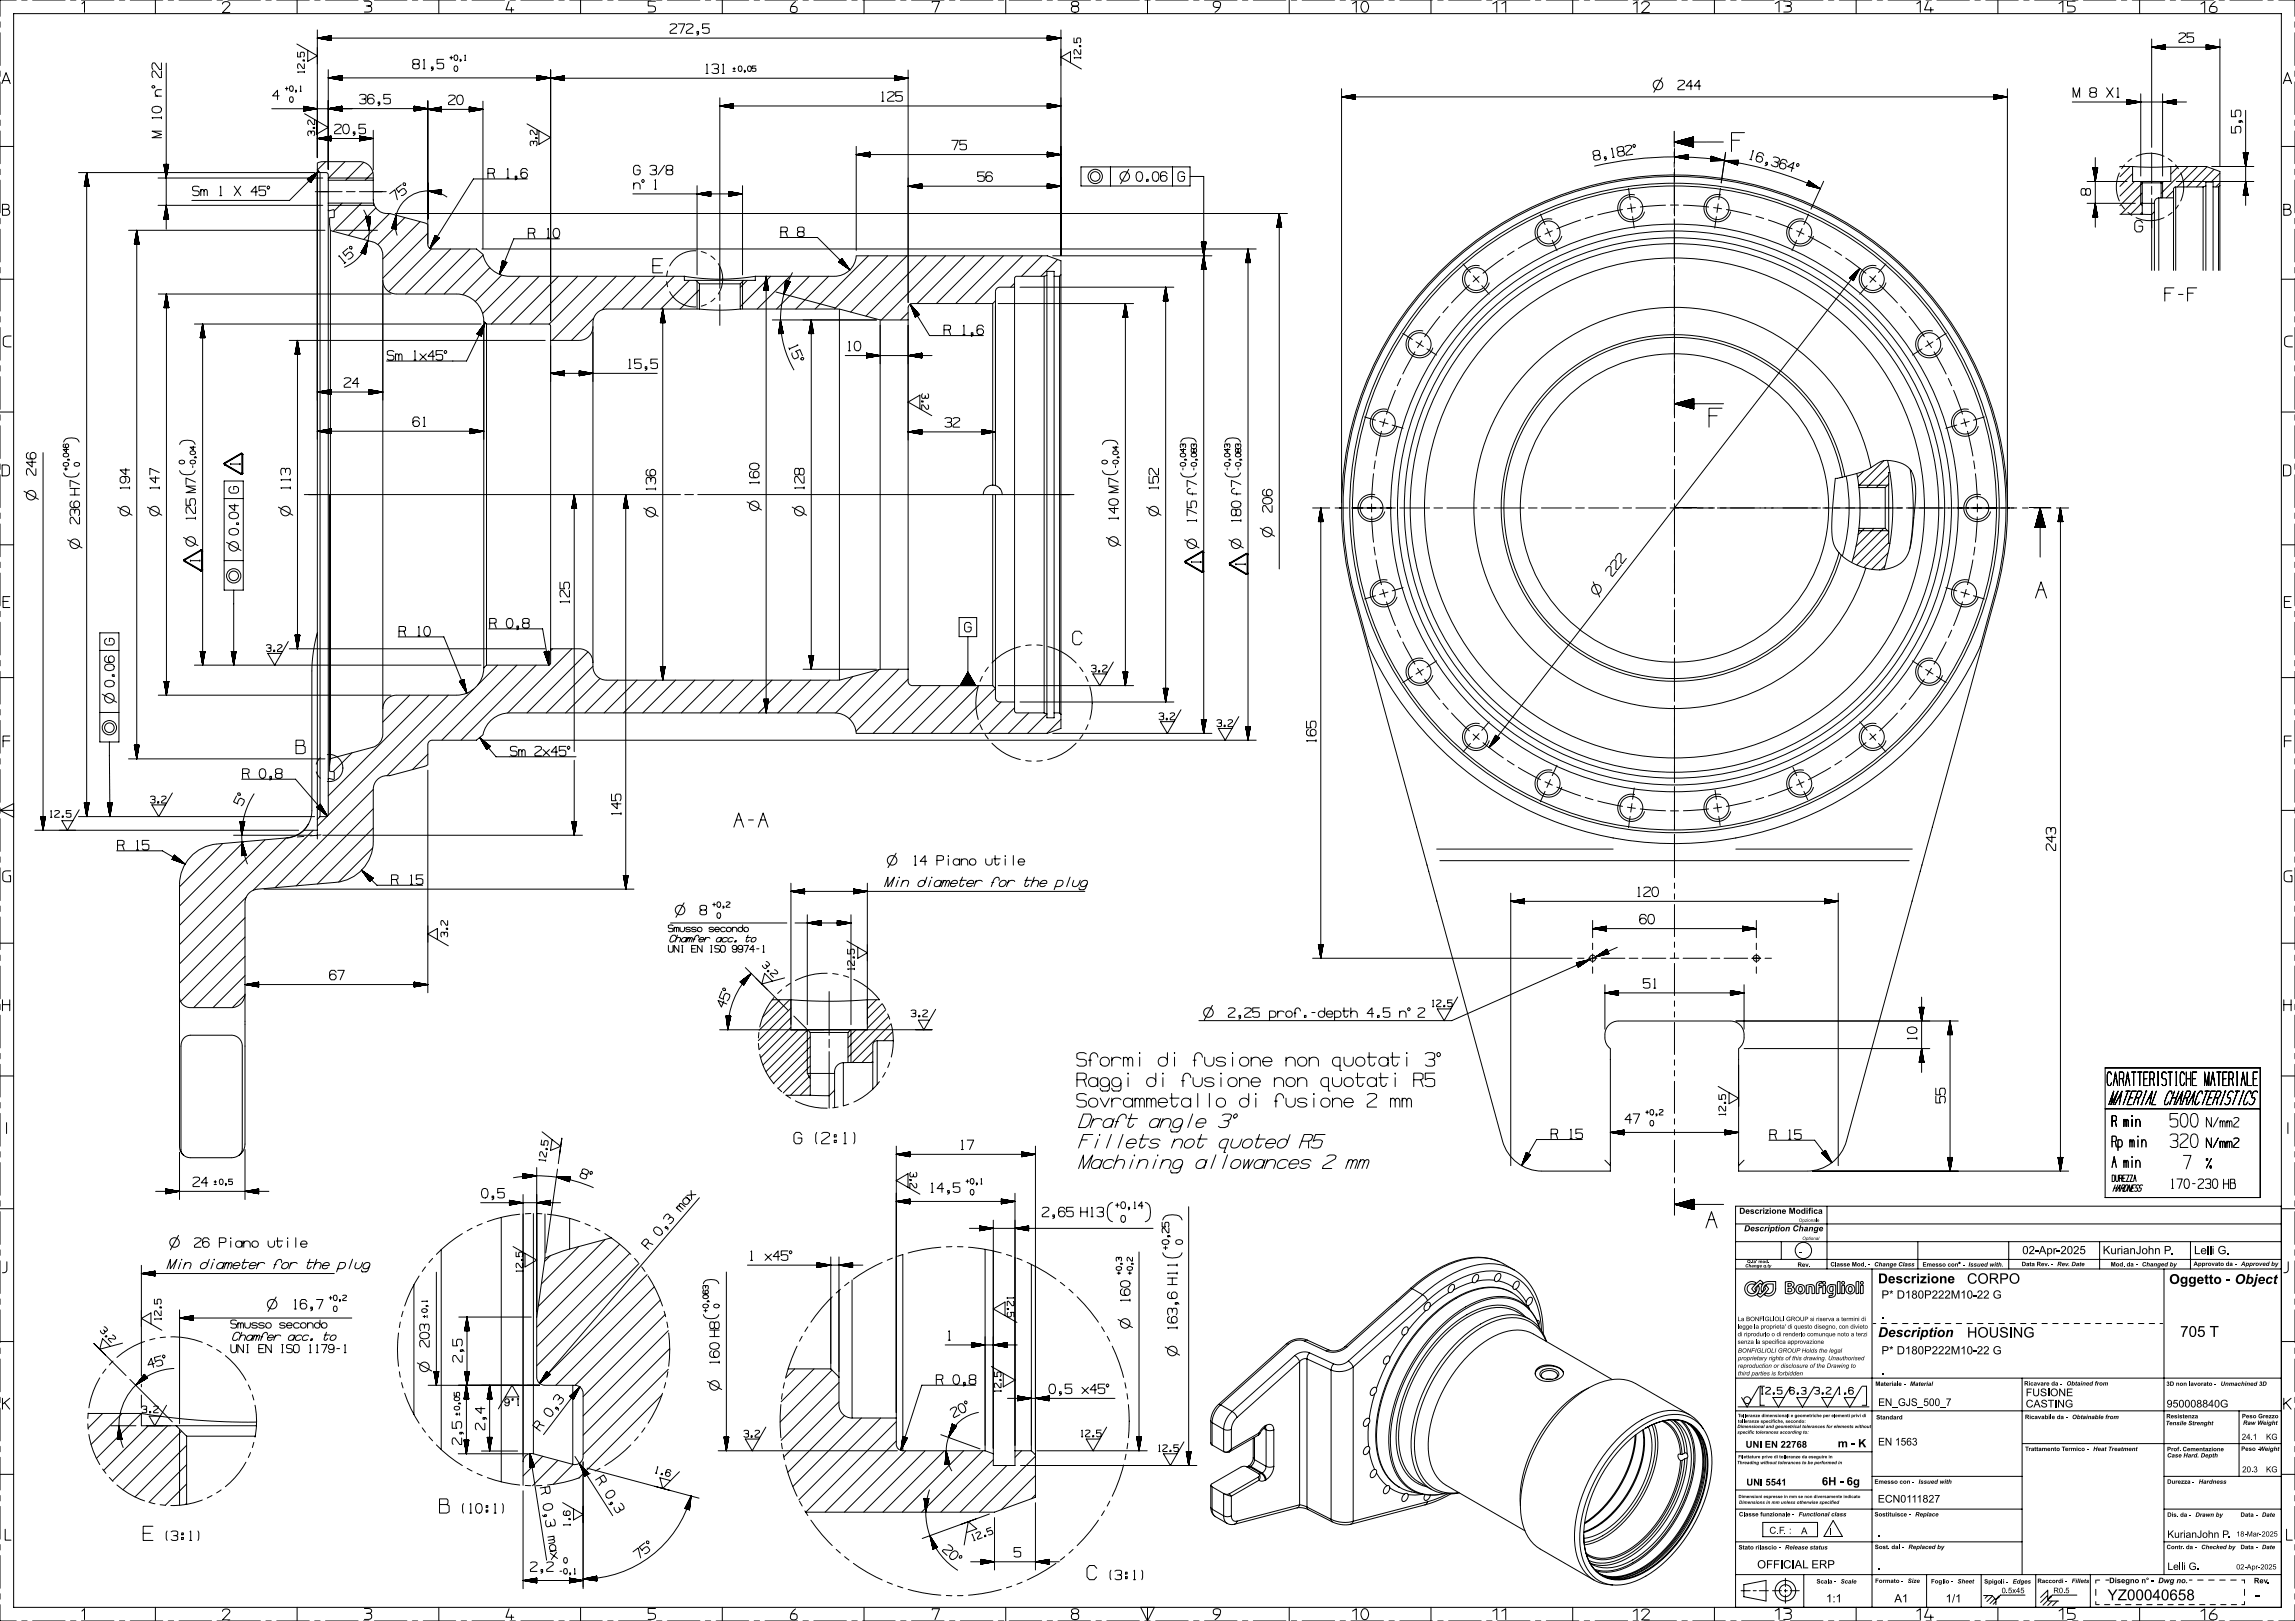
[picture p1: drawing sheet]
<svg xmlns="http://www.w3.org/2000/svg" width="841mm" height="594mm" viewBox="0 0 841 594" stroke-linecap="round" stroke-linejoin="round" font-family="sans-serif">
<defs><g id="words">
<g font-size="5.6">
<text x="798.9" y="489.9">705 T</text>
<text x="772.3" y="586.4">YZ00040658</text>
<text x="826.3" y="586.4">-</text>
</g>
<g font-size="5.3">
<text x="720.8" y="470.4">CORPO</text>
<text x="720.8" y="490.1">HOUSING</text>
</g>
<g font-size="5.1">
<text x="794.9" y="470.5">Oggetto - Object</text>
<text x="688.2" y="490">Description</text>
</g>
<text font-size="5" x="688.2" y="470.3">Descrizione</text>
<g font-size="4.2">
<text x="741.1" y="459.6">02-Apr-2025</text>
<text x="770.6" y="459.6">KurianJohn P.</text>
<text x="804" y="459.6">Lelli G.</text>
<text x="689.5" y="475.9">P* D180P222M10-22 G</text>
<text x="689.5" y="483.4">.</text>
<text x="689.5" y="496.3">P* D180P222M10-22 G</text>
<text x="689.5" y="503.7">.</text>
<text x="673.4" y="530.3">m - K</text>
<text x="667.6" y="544.3">6H - 6g</text>
<text x="643.9" y="574.7">OFFICIAL ERP</text>
<text x="669.2" y="587.2">1:1</text>
<text x="694.2" y="587.2">A1</text>
<text x="713" y="587.2">1/1</text>
</g>
<g font-size="3.9">
<text x="688.3" y="515.2">EN_GJS_500_7</text>
<text x="742.3" y="511.6">FUSIONE</text>
<text x="742.3" y="515.7">CASTING</text>
<text x="794" y="515.7">950008840G</text>
<text x="688.2" y="529.7">EN 1563</text>
<text x="688.1" y="550.6">ECN0111827</text>
<text x="688.1" y="563.1">.</text>
<text x="688.1" y="575">.</text>
</g>
<g font-size="3.8">
<text x="794.2" y="563.5">KurianJohn P.</text>
<text x="794.2" y="575.3">Lelli G.</text>
</g>
<g font-size="3.5">
<text x="659.3" y="459.8">-</text>
<text x="639.7" y="530.5">UNI EN 22768</text>
<text x="639.9" y="544.4">UNI 5541</text>
<text x="648.4" y="562">C.F. :</text>
<text x="660" y="562.2">A</text>
<text x="670.5" y="562.4">I</text>
</g>
<text font-size="3.2" x="639.1" y="451.2">Description Change</text>
<g font-size="3.1">
<text x="637.3" y="444.8">Descrizione Modifica</text>
<text x="821.5" y="527.6">24.1</text>
<text x="830.4" y="527.6">KG</text>
<text x="821.7" y="539.5">20.3</text>
<text x="830.4" y="539.5">KG</text>
</g>
<g font-size="2.8">
<text x="772.9" y="580.1">Disegno n° - Dwg no.</text>
<text x="825.9" y="580.2">Rev.</text>
<text x="733.5" y="583.8">0.5x45</text>
<text x="752.5" y="583.8">R0.5</text>
</g>
<g font-size="2.7">
<text x="819.5" y="563">18-Mar-2025</text>
<text x="819.5" y="575.1">02-Apr-2025</text>
</g>
<g font-size="2.3">
<text x="670.8" y="464.1">Classe Mod. - Change Class</text>
<text x="753.8" y="464">Rev. Date</text>
<text x="821.2" y="463.9">Approved by</text>
<text x="636.8" y="495.7">BONFIGLIOLI GROUP Holds the legal</text>
<text x="636.8" y="498.5">proprietary rights of this drawing. Unauthorised</text>
<text x="636.8" y="501.2">reproduction or disclosure of the Drawing to</text>
<text x="636.8" y="504">third parties is forbidden</text>
<text x="699.9" y="507.8">Material</text>
<text x="813.7" y="507.8">Unmachined 3D</text>
<text x="687.5" y="520.1">Standard</text>
<text x="821.5" y="519.7">Peso Grezzo</text>
<text x="793.6" y="522.3">Tensile Strenght</text>
<text x="821.9" y="522.2">Raw Weight</text>
<text x="767" y="531.7">Heat Treatment</text>
<text x="794.1" y="531.8">Prof. Cementazione</text>
<text x="794.1" y="534.1">Case Hard. Depth</text>
<text x="703" y="543.7">Issued with</text>
<text x="805.7" y="543.7">Hardness</text>
<text x="637.2" y="555.7">Classe funzionale -</text>
<text x="659.1" y="555.7">Functional class</text>
<text x="686.9" y="555.7">Sostituisce -</text>
<text x="701.8" y="555.7">Replace</text>
<text x="804.5" y="555.8">Drawn by</text>
<text x="828.8" y="555.8">Date</text>
<text x="637.1" y="567.8">Stato rilascio -</text>
<text x="654.1" y="567.8">Release status</text>
<text x="687" y="567.6">Sost. dal -</text>
<text x="699.3" y="567.6">Replaced by</text>
<text x="793.9" y="567.7">Contr. da - Checked by</text>
<text x="828.8" y="567.7">Date</text>
<text x="665.6" y="580.3">Scala - Scale</text>
<text x="727.1" y="580.3">Spigoli -</text>
<text x="737.5" y="580.3">Edges</text>
<text x="759.1" y="580.1">Fillets</text>
</g>
<g font-size="2.2">
<text x="658.7" y="464.2">Rev.</text>
<text x="704.5" y="464.1">Emesso con</text>
<text x="719.2" y="464.1">- Issued with.</text>
<text x="740.8" y="464">Data Rev. -</text>
<text x="773.5" y="464.1">Mod. da - Changed by</text>
<text x="803.8" y="463.9">Approvato da -</text>
<text x="636.7" y="484.1">La BONFIGLIOLI GROUP si riserva a termini di</text>
<text x="636.7" y="486.9">legge la proprieta' di questo disegno, con divieto</text>
<text x="636.7" y="489.7">di riprodurlo o di renderlo comunque noto a terzi</text>
<text x="636.7" y="492.5">senza la specifica approvazione</text>
<text x="687.2" y="507.8">Materiale -</text>
<text x="741.7" y="507.7">Ricavare da - Obtained from</text>
<text x="793.9" y="507.8">3D non lavorato -</text>
<text x="742" y="520">Ricavabile da - Obtainable from</text>
<text x="793.8" y="519.7">Resistenza</text>
<text x="742.1" y="531.7">Trattamento Termico -</text>
<text x="821.3" y="531.7">Peso -Weight</text>
<text x="686.9" y="543.7">Emesso con -</text>
<text x="794.1" y="543.7">Durezza -</text>
<text x="794.2" y="555.8">Dis. da -</text>
<text x="821" y="555.8">Data -</text>
<text x="821" y="567.7">Data -</text>
<text x="687.1" y="580.1">Formato - Size</text>
<text x="707.6" y="580.2">Foglio - Sheet</text>
<text x="746.6" y="580.1">Raccordi -</text>
</g>
<g font-size="1.7">
<text x="659.2" y="447.7">Opzionale</text>
<text x="660.4" y="454.4">Optional</text>
<text x="639.5" y="464.4">Change q.ty</text>
<text x="640.2" y="462.8">Q.ta' mod.</text>
<text x="636.9" y="519.3">Tolleranze dimensionali e geometriche per elementi privi di</text>
<text x="636.9" y="521.4">tolleranze specifiche, secondo:</text>
<text x="636.6" y="523.3">Dimensional and geometrical tolerances for elements without</text>
<text x="636.6" y="525.4">specific tolerances according to:</text>
<text x="636.5" y="536.5">Threading without tolerances to be performed in</text>
<text x="637" y="534.4">Filettature prive di tolleranze da eseguire in</text>
<text x="637.2" y="551.1">Dimensions in mm unless otherwise specified</text>
</g>
<text font-size="1.6" x="637.1" y="549">Dimensioni espresse in mm se non diversamente indicato</text>
</g></defs>
<g fill="none" stroke="#000" stroke-width=".37">
<path d="M0 8v2M0 12v12M5 5h831v584h-831zM6 0h-6v6M8 0h1.9M11.9 0h12M25.8 0h2M29.8 0h12M30 1.4l1-.9v4M43.7 0h2M47.7 0h11.9M56.9 0v5"/>
<path d="M61.6 0h2M65.6 0h11.9M79.5 0h2M81.5 1.5a1.42 1.42 0 0 1 1.4-.9 1.42 1.42 0 0 1 1.3 1l-2.7 3h2.7M83.5 0h11.9M97.4 0h2M101.4 0h11.9M108.8 16.1l7.5 4.3-3.5 2.1v-4.1M108.9 0v5M109.1 19.1v1.8h1.2l-.3-1.3 .3-.5h1l.2 .5-.2 1.3M115.3 0h2M116.3 11v46.8"/>
<path d="M116.3 14h272.5M116.3 14l5 .8M116.6 14h4.7M116.9 14.1h4.4M116.9 13.9h4.4M117.4 14.2h3.9M117.4 13.8h3.9M118 14.3h3.3M118 13.7h3.3M118.6 14.4h2.7M118.6 13.6h2.7M118.9 13.5h2.4"/>
<path d="M119.2 14.5h2.1M119.3 0h11.9M119.5 14.5h1.8M119.5 13.4h1.8M120 14.6h1.3M120 13.3h1.3M120.6 14.7h.7M120.6 13.2h.7M121.2 14.8h.1M121.2 13.1h.1M121.3 13.1v1.7M121.3 13.1l-5 .9"/>
<path d="M133.2 0h2M133.5 .4h1.4a.95 .95 0 0 1 1.3 .8 .95 .95 0 0 1-1.2 1M134.2 2.2a1.34 1.34 0 0 1 1.5 .1 1.34 1.34 0 0 1 .5 1.3l-.8 .8h-1.9M137.2 0h11.9M151.1 0h2M155.1 0h11.9M160.8 0v5M169 0h2M173 0h11.9M186.5 .5l-1.1 3.1h2.9M186.9 0h2M187.4 2.7v1.8"/>
<path d="M190.9 0h11.9M204.8 0h2M208.8 0h11.9M212.8 0v5M222.7 0h2M226.7 0h11.9M240.2 .4h-2.7v1.8h1.4a1.14 1.14 0 0 1 1.3 1.1 1.14 1.14 0 0 1-1.3 1.1h-1.4M240.6 0h2M244.5 0h12M245.6 9.1l.5-.3h1.3l.6 .3v.7l-2.5 1.7 .1 .7h2.4M248.6 8.8h2.3l-1.5 3.4M251.5 9.1l.6-.3h1.2l.6 .3v.7l-2.4 1.7v.7h2.4"/>
<path d="M256 12.2h-.6v-.7h.6v1l-.6 .4M258.5 0h2M259.9 8.8h-2.4v1.7l.6-.4h1.2l.6 .4v1.4l-.6 .3h-1.2l-.6-.3M262.4 0h12M264.7 0v5M276.4 0h1.9M280.3 0h12M289.9 2.4h1a1.19 1.19 0 0 1 1.2 1.5 1.19 1.19 0 0 1-1.9 .6 1.44 1.44 0 0 1-.3-2.1zM291.5 .6l-1.6 1.8M294.3 0h1.9M298.2 0h12M312.1 0h2"/>
<path d="M316.1 0h11.9M316.6 0v5M330 0h2M334 0h11.9M341.6 .9v-.4h2.7l-1.7 4M347.9 0h2M351.9 0h11.9M365.8 0h2M368.6 0v5M369.8 0h11.9M383.7 0h2M383.8 13.1v1.7"/>
<path d="M383.8 14.8h.1M383.8 14.5h2.1M383.8 14h4.7M383.8 13.1h.1M383.8 13.2h.7M383.8 13.3h1.2M383.8 13.4h1.8M383.8 13.5h2.4M383.8 13.6h2.7M383.8 13.6l3.3 .1M383.8 13.7l3.8 .1M383.8 13.8l4.4 .1"/>
<path d="M383.8 13.1l5 .9M384.5 14.7l-.7 .1M385 14.6l-1.2 .1M385.6 14.5l-1.8 .1M386.5 14.4h-2.7M387.1 14.3h-3.3M387.6 14.2h-3.8M387.7 0h11.9M388.2 14.1h-4.4M388.8 11v82.6M388.8 14l-5 .8M392.6 3.2a1.33 1.33 0 0 1 1.8-.9 1.33 1.33 0 0 1 .7 1.8l-.6 .4a1.29 1.29 0 0 1-1.9-1.3"/>
<path d="M393.6 13.9v1.7h1.2l-.2-1.3 .2-.4h1l.2 .4-.2 1.3M393.8 2.3a.97 .97 0 0 1-1.2-1.1 .97 .97 0 0 1 1.5-.7 .93 .93 0 0 1 1.2 .9 .93 .93 0 0 1-1.2 .9M395.5 16.7h.5v.4h-.5zM396 18.2v1.7h-.5l-1.2-1.7h-.5l-.2 .4 .2 1.3M401.6 0h2M405.6 0h11.9M419.5 0h2M420.5 0v5M423.5 0h11.9M437.4 0h2M441.4 0h11.9M447 2.7a1.35 1.35 0 0 0-.7-2.2 1.35 1.35 0 0 0-1.6 1.7l.7 .5h1.6l-1.8 1.8"/>
<path d="M455.3 0h2M459.3 0h11.9M472.4 0v5M473.2 0h2M477.2 0h11.9M491.1 0h2M495.1 0h11.9M495.6 1.4l1.4-.9v4M499.3 .8a1.3 1.3 0 0 1 1.5-.1 1.3 1.3 0 0 1 .7 1.2 1.64 1.64 0 0 1-.2 1.9 1.64 1.64 0 0 1-1.8 .5 2.58 2.58 0 0 1-.2-3.5zM509 0h2M512.9 0h12M524.4 0v5"/>
<path d="M526.9 0h2M530.8 0h12M544.8 0h1.9M547 1.4l1.5-.9v4M548.7 0h12M550.3 1.4l1.5-.9v4M562.7 0h1.9M566.6 0h12M576.3 0v5M580.5 0h2M584.5 0h12M598.4 0h2"/>
<path d="M598.5 1.5l1.4-.9v4M601.6 1.5a1.52 1.52 0 0 1 1.4-.9 1.52 1.52 0 0 1 1.4 1l-2.8 3h2.8M602.4 0h11.9M616.3 0h2M620.3 0h11.9M628.3 0v5M634.2 0h2M638.2 0h11.9M650.5 1.3l1.4-.9v4M652.1 0h2M653.6 .4h1.4a.96 .96 0 0 1 1.4 .8 .96 .96 0 0 1-1.2 1M654.4 2.2a1.54 1.54 0 0 1 2 .9 1.11 1.11 0 0 1-1.4 1.3h-1.4"/>
<path d="M656.1 0h11.9M670 0h2M674 0h11.9M680.2 0v5M687.9 0h2M691.9 0h11.9M702.4 1.4l1.3-.9v4M705.8 0h2M706.6 .5l-1.3 3.1h3.2M707.5 2.7v1.8M709.8 0h11.9M723.7 0h2"/>
<path d="M727.7 0h11.9M732.1 0v5M741.6 0h2M745.6 0h11.9M754.5 1.3l1.4-.9v4M759.5 0h2M760.4 .4h-2.8v1.8h1.4a1.15 1.15 0 0 1 1.5 1.1 1.15 1.15 0 0 1-1.5 1.1h-1.4M763.5 0h11.9M777.4 0h2M781.4 0h11.9M784.1 0v5M788.5 17.3h25"/>
<path d="M788.5 14.3v39.7M788.5 17.3l5 .9M788.8 17.2h4.7M789.1 17.4h4.4M789.3 17.1h4.2M789.6 17.1h3.9M789.6 17.5h3.9M790.2 17h3.3M790.2 17.6h3.3M790.5 17.6h3M790.8 16.9h2.7M791.1 17.7h2.4"/>
<path d="M791.4 16.8h2.1M791.7 17.8h1.8M791.9 16.7h1.6M792.2 17.9h1.3M792.2 16.6h1.3M792.8 18h.7M792.8 16.5h.7M793.1 18.1h.4M793.4 16.4h.1M793.5 16.4v1.8M793.5 16.4l-5 .9M795.3 0h2"/>
<path d="M798.5 12.4l.6-.3h1.2l.6 .3v.7l-2.4 1.7v.7h2.4M799.2 0h12M803.9 12.1h-2.5v1.7l.6-.3h1.3l.6 .3v1.4l-.6 .3h-1.3l-.6-.3M806.5 1.5l1.4-.9v4M808.5 16.9l3.3 .1M808.5 17l3.8 .1M808.5 17.1h4.1M808.5 17.2h4.7M808.5 18h.7M808.5 17.6h3.3M808.5 16.4h.1M808.5 16.5h.7"/>
<path d="M808.5 16.6h1.2M808.5 16.7h1.5M808.5 16.7l2.1 .1M808.5 16.8l2.7 .1M808.5 16.4l5 .9M808.5 16.4v1.8M808.9 18.1l-.4 .1M809.7 17.9l-1.2 .1M810 2.4h1a1.16 1.16 0 0 1 1.4 1.2 1.16 1.16 0 0 1-1.5 1 1.28 1.28 0 0 1-1.3-.8 1.28 1.28 0 0 1 .4-1.4zM810.3 17.8l-1.8 .1M810.9 17.7l-2.4 .1M811.5 17.6l-3 .1"/>
<path d="M811.8 .6l-1.8 1.8M812.3 17.5h-3.8M812.9 17.4h-4.4M813.2 0h2M813.5 14.3v46.5M813.5 17.3l-5 .9M817.1 0h12M831.1 0h1.9M835 0h6v6M841 8v2M841 12v12M0 26v2"/>
<path d="M0 30v12M.7 30.6l1.5-4 1.5 4M1.1 29.5h2.2M55.7 31.7l.7-.3 .3 .6-.7 .3zM56 39.3a2.32 2.32 0 0 1 3.2 .6v.6a2.11 2.11 0 0 1-3.5 0zM56.9 35.2h2.3M59.2 32.9h-1.5a1.22 1.22 0 0 0-.8 1.1 1.22 1.22 0 0 0 .8 1.2M59.2 26v2.4l-.7 .1-1.8-2.5h-.7l-.3 .6v1.3l.3 .5M59.2 23.1v2.3l-.7 .1-1.8-2.4h-.7l-.3 .6v1.2l.3 .5M60.9 23.1v60.9M99.6 39.8h29.4M102.3 35.1h-2.4l1.8-2v3.4"/>
<path d="M104.6 32.4h1M105.1 31.9v1.2M106.3 31.7l.6-.2a1.06 1.06 0 0 1 .6 1.1 1.06 1.06 0 0 1-.9 .9 1.38 1.38 0 0 1-.3-1.8zM106.3 35.7l.6-.2a1.06 1.06 0 0 1 .6 1.1 1.06 1.06 0 0 1-.9 .9 1.38 1.38 0 0 1-.3-1.8zM108.6 33.5h-.3v-.4h.3v.5l-.3 .2M110 33.5h.4M110 31.6l.2-.1v2M111 21.9h.5v.4h-.5zM111.3 39.6l4.1 .1M111.3 39.5l3.5 .1M111.3 39.4l3 .1M111.3 39.4h2.4"/>
<path d="M111.3 39.3h2.1M111.3 39.2h1.5M111.3 39.1h.9M111.3 39h.4M111.3 39l5 .8-5 .9zM111.3 39.7l4.7 .1M111.3 39.9h4.4M111.5 26.4h-2.4l.2 .2M111.5 23.4v1.7h-.5l-1.2-1.7h-.5l-.2 .4 .2 1.3M111.5 26.1v.5M115.4 40h-4.1M120.3 25.5v36.5"/>
<path d="M120.3 28.5h81.5M120.3 28.5l5 .9M120.6 28.5h4.7M120.9 39.7h4.4M120.9 39.9h4.4M120.9 28.6h4.4M120.9 28.4h4.4M121.1 40h4.2M121.4 39.6h3.9M121.4 28.7h3.9M121.4 28.3h3.9M122 39.5h3.3"/>
<path d="M122 28.8h3.3M122 28.2h3.3M122.6 39.4h2.7M122.6 28.9h2.7M122.6 28.1h2.7M123.2 39.3h2.1M123.2 29h2.1M123.2 28h2.1M123.5 39.2h1.8M123.5 29.1h1.8M123.5 28h1.8M124 39.1h1.3"/>
<path d="M124 29.2h1.3M124 27.9h1.3M124.6 39h.7M124.6 29.3h.7M124.6 27.8h.7M125.2 38.9h.1M125.2 29.4h.1M125.2 27.7h.1M125.3 38.9v1.8l-5-.9h36.5M125.3 27.7v1.7M125.3 38.9l-5 .9M125.3 27.7l-5 .8"/>
<path d="M131.7 34.9l.6-.3h1.2l.6 .3v1.1l-.6 .3M132.6 36.3h.9l.6 .4v1l-.6 .4h-1.2l-.6-.4M137.1 35.3l-.6-.7h-1.2l-.6 .7v2.1l.6 .7h1.2l.6-.7v-.7l-.6-.7h-1.2l-.6 .7M139.2 38.1h-.6v-.7h.6v1l-.6 .3M143.1 34.6h-2.5v1.7l.6-.3h1.3l.6 .3v1.4l-.6 .4h-1.3l-.6-.4M151.8 39.7h4.4M151.8 39.5l3.8 .1M151.8 39.4l3.3 .1M151.8 39.3l2.7 .1M151.8 39.3h2.1M151.8 39.2h1.8M151.8 39.1h1.2"/>
<path d="M151.8 39h.7M151.8 38.9h.1M151.8 38.9v1.8M151.8 39.9h4.7M151.8 38.9l5 .9M151.8 23.5l-.5-.4v-1l.5-.3h1.2l.6 .3v1l-.6 .4h-1.2l-.6 .3v1.1l.6 .3h1.2l.6-.3v-1.1l-.6-.3M155.1 25.2h.7M155.2 22l.2-.2v3.4M156.2 39.9l-4.4 .1M156.8 36.8v53.3l.8 .9 .8 .2h16.2l2.4 2a10 10 0 0 0 9.8 8h64M156.8 39.8l-5 .9M157.4 40h4.4"/>
<path d="M157.9 39.9h3.9M158.5 39.8h3.3M158.7 25.2h-.6v-.7h.6v1l-.6 .4M159.1 39.7h2.7M159.4 39.6h2.4M160 39.5h1.8M160.5 39.4h1.3M161.1 39.3h.7M161.7 39.2h.1M161.8 39.2v1.8M161.8 39.2l-5 .9M162.6 21.8h-2.4v1.7l.6-.4h1.2l.6 .4v1.4l-.6 .3h-1.2l-.6-.3"/>
<path d="M164.4 35.2l.6-.3h1.2l.6 .3v.7l-2.4 1.7v.7h2.4M164.9 21.1h1M165.4 20.6v1.1M166.6 20.4l.6-.2a1.06 1.06 0 0 1 .6 1.1 1.06 1.06 0 0 1-.9 .8 1.38 1.38 0 0 1-.3-1.7zM166.6 24.4l.6-.2a1.06 1.06 0 0 1 .6 1.1 1.06 1.06 0 0 1-.9 .8 1.38 1.38 0 0 1-.3-1.7zM167.6 35.2l1.2-.3a2.07 2.07 0 0 1 0 3.4h-.6a2.41 2.41 0 0 1-.6-3.1zM168.9 22.1h-.3v-.4h.3v.6l-.3 .2M170.3 22.1h.4M170.3 20.3l.2-.1v1.9M172 39.7h2.7M172 39.6h2.4M172 39.5h1.8"/>
<path d="M172 39.4h1.2M172 39.3h.7M172 39.2h.1M172 39.2v1.8M172 39.8l3.8 .1M172 39.7l3.2 .1M172 39.9l4.4 .1M172 39.2l5 .9M177 37.1v54.1M196.8 29.4h.1M196.8 29h2.1M196.8 27.7h.1"/>
<path d="M196.8 27.7l.7 .1M196.8 27.8l1.2 .1M196.8 27.9l1.8 .1M196.8 28h2.1M196.8 28.1h2.7M196.8 28.2h3.3M196.8 28.3h3.8M196.8 28.4h4.4M196.8 28.5h4.7M196.8 27.7l5 .8M196.8 27.7v1.7M197.5 29.3l-.7 .1"/>
<path d="M198 29.2h-1.2M198.6 29.1l-1.8 .1M199.5 28.9l-2.7 .1M200.1 28.8l-3.3 .1M200.6 28.7l-3.8 .1M201.2 28.6l-4.4 .1M201.8 25.5v92M201.8 28.7h131M201.8 28.5l-5 .9M202.1 28.6h4.7M202.4 28.8h4.4M202.6 28.8h4.2"/>
<path d="M202.6 28.5h4.2M203.2 28.9h3.6M203.2 28.4h3.6M203.8 29h3M203.8 28.3h3M204.1 28.3h2.7M204.4 29.1h2.4M204.7 28.2h2.1M205 29.2h1.8M205.2 28.1h1.6M205.5 29.3h1.3M205.8 29.4h1"/>
<path d="M205.8 28h1M206.4 29.5h.4M206.4 27.8h.4M206.7 27.8h.1M206.8 27.8v1.7l-5-.8M206.8 27.8l-5 .9M258.7 26.9h.8M258.8 23.7l.3-.3v3.5M260.9 23.8l.6-.4h1.2l.6 .4v1l-.6 .4M261.8 25.2h.9l.6 .3v1.1l-.6 .3h-1.2l-.6-.3M263.8 35.8v66.2M263.8 38.8h125"/>
<path d="M264.1 38.8h4.7M264.4 38.9h4.4M264.6 39h4.2M264.6 38.7h4.2M264.7 26.9h.7M264.8 23.7l.3-.3v3.5M265.2 39.1h3.6M265.2 38.6h3.6M265.8 39.2h3M265.8 38.5h3M266.1 38.4h2.7M266.4 39.3h2.4"/>
<path d="M266.7 38.3h2.1M267 39.4h1.8M267.2 38.2h1.6M267.2 39.4h1.6M267.8 38.1h1M267.8 39.5h1M268.4 38h.4M268.4 39.6h.4M268.6 25.2h.9M268.6 26.2h.9M268.7 38h.1M268.8 38v1.7l-5-.9"/>
<path d="M268.8 38l-5 .8M269 24.7v1M270.7 24.4l.7-.2a1.06 1.06 0 0 1 .5 1.1 1.06 1.06 0 0 1-.9 .9 1.38 1.38 0 0 1-.3-1.8zM273.1 26.2h-.4v-.4h.4v.5l-.4 .3M274.1 24.4l.7-.2a1.06 1.06 0 0 1 .5 1.1 1.06 1.06 0 0 1-.9 .9 1.38 1.38 0 0 1-.3-1.8zM277 24.2h-1.4v1l1.1-.2 .3 .2v.8l-.3 .2-1.1-.2M323.1 37.1h.8M323.2 33.9l.3-.3v3.5M325.3 34l.5-.4h1.3l.6 .4v.6l-2.5 1.8 .1 .7h2.4M327.8 28.6h4.7M327.8 29.3h1.2M327.8 28.8h4.4"/>
<path d="M327.8 27.8h.1M327.8 27.8h.4M327.8 27.9l.9 .1M327.8 28l1.5 .1M327.8 28.1l2.1 .1M327.8 28.2l2.7 .1M327.8 28.3h3M327.8 28.4h3.5M327.8 28.5h4.1M327.8 27.8l5 .9M327.8 27.8v1.7l5-.8M328.2 29.5h-.4"/>
<path d="M328.7 29.4h-.9M329.6 29.2l-1.8 .1M330.2 29.1l-2.4 .1M330.6 33.6h-2.4v1.7l.6-.3h1.2l.6 .4v1.4l-.6 .3h-1.2l-.6-.3M330.8 29l-3 .1M331.3 28.9l-3.5 .1M331.9 28.8l-4.1 .1M332.8 25.7v85.1M383.8 38.2h1.5M383.8 38.1h.9M383.8 38h.4M383.8 38h.1"/>
<path d="M383.8 39.4h1.8M383.8 38.9h4.4M383.8 38.3h2.1M383.8 38.4h2.7M383.8 38.5h3M383.8 38.5l3.5 .1M383.8 38.6l4.1 .1M383.8 38.7l4.7 .1M383.8 38l5 .8M383.8 38v1.7l5-.9M384.2 39.6l-.4 .1M384.7 39.5l-.9 .1"/>
<path d="M385.3 39.4l-1.5 .1M386.2 39.3h-2.4M386.8 39.2h-3M387.3 39.1h-3.5M387.9 39h-4.1M392.3 23v-4l-3.5 2 7.5 4.3M396 21.2h-2.4l.2 .1M396 20.9v.5M491.6 32.5v151.6M491.6 35.5h244M491.6 35.5l5 .9M491.9 35.5h4.7"/>
<path d="M492.2 35.6h4.4M492.5 35.4h4.1M492.8 35.7h3.8M492.8 35.3h3.8M493.3 35.8h3.3M493.3 35.2h3.3M493.6 35.9h3M493.9 35.1h2.7M494.2 36h2.4M494.5 35h2.1M494.8 36.1h1.8M495.1 34.9h1.5"/>
<path d="M495.4 36.2h1.2M495.4 34.9h1.2M495.9 36.3h.7M495.9 34.8h.7M496.2 36.3h.4M496.5 34.6h.1M496.6 34.6v1.8M496.6 34.6l-5 .9M609 28.5l-2.9 5.3M614.9 29.8l.5-.4h1.3l.6 .4v.6l-2.5 1.8 .1 .7h2.4M620.2 31.5h-2.3l1.7-2.1v3.5M623.2 31.5h-2.4l1.8-2.1v3.5"/>
<path d="M730.6 36.3h.7M730.6 35.8h3.3M730.6 34.6h.1M730.6 34.7l.7 .1M730.6 34.8l1.3 .1M730.6 34.9h1.6M730.6 35h2.1M730.6 35.1h2.7M730.6 35.2h3.3M730.6 35.3h3.9M730.6 35.4h4.1M730.6 35.4l4.7 .1"/>
<path d="M730.6 34.6l5 .9M730.6 34.6v1.8M731 36.3l-.4 .1M731.9 36.2h-1.3M732.4 36.1h-1.8M733 36h-2.4M733.6 35.9h-3M734.5 35.7l-3.9 .1M735 35.6l-4.4 .1M735.6 32.5v151.6M735.6 35.5l-5 .9M759.4 37.4h41.8"/>
<path d="M759.7 35.6v-3.4l1.2 3.4 1.2-3.4v3.4M766.4 33.9l-.6-.4v-1l.6-.3h1.2l.6 .3v1l-.6 .4h-1.2l-.6 .3v1.1l.6 .3h1.2l.6-.3v-1.1l-.6-.3M772 32.2l2.3 3.4M774.3 32.2l-2.3 3.4M775.7 35.6h.8M775.9 32.5l.2-.3v3.4M779.5 36.5l5 .9-5 .9zM779.5 36.5l.4 .1M779.5 36.6l.9 .1M779.5 36.7l1.5 .1M779.5 36.8l2.1 .1M779.5 36.9h2.4"/>
<path d="M779.5 37h3M779.5 37.1h3.5M779.5 37.2h4.1M779.5 37.3h4.7M779.5 37.8h2.4M779.9 38.2h-.4M780.4 38.1h-.9M781 38h-1.5M781.6 37.9h-2.1M782.5 37.7l-3 .1M783 37.6l-3.5 .1M783.6 37.5l-4.1 .1"/>
<path d="M784.2 37.4l-4.7 .1M784.5 34.4v30.1M792.5 34.4v30.1M792.5 37.4l5-.9v1.8zM792.8 37.3h4.7M792.8 37.4h4.7M793.3 37.2h4.2M793.3 37.5h4.2M793.9 37.1h3.6M793.9 37.6h3.6M794.5 37h3M794.5 37.7h3"/>
<path d="M795.1 36.9h2.4M795.1 37.8h2.4M795.4 36.9h2.1M795.4 37.9h2.1M795.9 36.8h1.6M795.9 38h1.6M796.5 36.7h1M796.5 38.1h1M797.1 36.6h.4M797.1 38.2h.4M836.7 30.6l1.5-4 1.5 4M837.1 29.5h2.2"/>
<path d="M841 26v2M841 30v12M0 53.7h5M0 44v2M0 48v12M59.2 48.1h-3.5l3.5 1.2-3.5 1.2h3.5M59.2 43.1h-3.5l.3 .3M59.2 42.8v.7M111.3 40.4h1.8M111.6 41.7l8.7 5-4.3 2.5v-5M111.7 40.7h-.4M112.2 40.6h-.9"/>
<path d="M112.8 40.5h-1.5M113.7 40.3l-2.4 .1M114 49.1l.3-1.1h.7l.3 .5-.3 1.2M114 48.5l-.2-.5h-.7l-.3 .5 .3 1.2M114.3 40.2l-3 .1M114.8 46.7h.5v.4h-.5zM114.8 40.1h-3.5M115.3 44v1.6h-.5l-1.3-1.6h-.4l-.3 .4 .3 1.2M116.3 50.8h20.5M116.3 50.8l5-.9v1.7zM116.6 50.7h4.7M116.6 50.8h4.7"/>
<path d="M117.1 50.6h4.2M117.1 50.9h4.2M117.7 50.5h3.6M117.7 51h3.6M118.3 50.4h3M118.3 51.1h3M118.9 50.3h2.4M118.9 51.2h2.4M119.2 50.2h2.1M119.2 51.3h2.1M119.4 59.2l-3.1 3.1M119.7 51.4h1.6"/>
<path d="M119.7 50.1h1.6M120.3 51.5h1M120.3 50h1M120.9 51.6h.4M120.9 49.9h.4M121.7 40.1h3.6M122.3 40.2h3M122.6 45.9l.6-.4h1.2l.6 .4v.7l-2.4 1.7v.7h2.4M122.9 40.3h2.4M123.5 40.4h1.8M123.7 40.5h1.6M124.3 40.6h1"/>
<path d="M124.9 40.7h.4M125.9 45.9l1.2-.4a2.07 2.07 0 0 1 0 3.5h-.6a2.41 2.41 0 0 1-.6-3.1zM126.4 59.2l-6.1 6.2M130.1 49h-.6v-.7h.6v1l-.6 .4M131.8 50.2h2.1M131.8 50.3h2.4M131.8 50.3l3 .1M131.8 50.4l3.5 .1M131.8 50.5l4.1 .1M131.8 50.6l4.7 .1M131.8 51.2h2.4M131.8 49.9h.4"/>
<path d="M131.8 50h.9M131.8 50.1h1.5M131.8 49.9l5 .9-5 .8zM132.2 51.6h-.4M132.7 51.5h-.9M133.3 59.5l-6.6 6.6M133.3 51.4h-1.5M133.9 51.3h-2.1M133.9 45.5h-2.4v1.8l.6-.4h1.2l.6 .4v1.4l-.6 .3h-1.2l-.6-.3M134.8 51.1l-3 .1M135.3 51l-3.5 .1M135.9 50.9l-4.1 .1"/>
<path d="M136.5 50.8l-4.7 .1M136.8 47.8v14.4M151.8 40.7h.1M151.8 40.3h2.1M152.5 40.6h-.7M153 40.5h-1.2M153.6 40.4h-1.8M154.5 40.2l-2.7 .1M155.1 40.1l-3.3 .1M155.6 40l-3.8 .1M156.8 40.1h20.2M156.8 40.1l5 .9"/>
<path d="M157.1 40.1h4.7M157.4 40.2h4.4M157.9 40.3h3.9M158.5 40.4h3.3M159.1 40.5h2.7M159.7 40.6h2.1M160 40.6h1.8M160.5 40.7h1.3M161.1 40.8h.7M161.7 40.9h.1M172 40.6h2.1M172 40.1h4.7"/>
<path d="M172 40.9h.1M172.7 40.8l-.7 .1M173.2 40.7l-1.2 .1M173.8 40.6l-1.8 .1M174.7 40.5h-2.7M175.2 40.4h-3.2M175.8 40.3h-3.8M176.4 40.2h-4.4M177 40.1l-5 .9M193.1 45.4l8.7 5-4.3 2.5v-5M195.5 52.8l.3-1.1h.7l.3 .5-.3 1.2M195.5 52.2l-.2-.5h-.7l-.3 .5 .3 1.2"/>
<path d="M196.3 50.4h.5v.4h-.5zM196.8 47.7v1.6h-.5l-1.3-1.6h-.4l-.3 .4 .3 1.2M313.8 53.6v38.1M313.8 56.6h75M313.8 56.6l5 .9M314.1 56.7h4.7M314.3 56.5h4.5M314.6 56.8h4.2M314.9 56.4h3.9M315.2 56.9h3.6M315.2 56.4h3.6M315.5 56.9h3.3"/>
<path d="M315.8 56.3h3M316.1 57h2.7M316.4 56.2h2.4M316.6 57.1h2.2M316.9 56.1h1.9M317.2 57.2h1.6M317.5 56h1.3M317.8 57.4h1M317.8 55.9h1M318.1 57.4h.7M318.4 55.8h.4M318.7 57.5h.1"/>
<path d="M318.8 55.8v1.7M318.8 55.8l-5 .8M348.8 51.4h2.4l-1.5 3.5M354.1 51.4h-2.4v1.7l.6-.3h1.3l.5 .4v1.4l-.5 .3h-1.3l-.6-.3M383.8 56h1.2M383.8 55.8v1.7M383.8 57.5h.1M383.8 57.4h.9M383.8 56.9h3.5M383.8 55.8h.4M383.8 55.9h.9M383.8 56l1.8 .1"/>
<path d="M383.8 56.1l2.4 .1M383.8 56.2l3 .1M383.8 56.3l3.5 .1M383.8 56.4h3.8M383.8 56.5h4.4M383.8 55.8l5 .8M384.5 57.4h-.7M385.3 57.2l-1.5 .1M385.9 57.1l-2.1 .1M386.5 57l-2.7 .1M387.1 56.9l-3.3 .1M387.9 56.8h-4.1"/>
<path d="M388.5 56.7h-4.7M388.8 56.6l-5 .9M585.7 56.8l.6 .2 .2 1.1-.5 .4-1.2 .2-.7-.3-.2-1 .6-.4 1.2-.2 .5-.4-.2-1.1-.6-.2-1.2 .2-.5 .4 .2 1 .6 .3M588.6 58.1l-.6 .1-.1-.7 .6-.1 .1 1-.5 .5M590.5 54.6l.2-.4 .6 3.5M591.6 57.6l-.7 .1M594.5 55.4l.7 .2 .1 1.1-.5 .4-1.2 .2-.7-.3-.1-1 2.2-1.1-.1-1-.7-.2-1.2 .2-.5 .4 .2 1 .6 .3M595.5 53.8l.5-.4 1.2-.2 .6 .2 .1 .7-2.1 2.1 .2 .7 2.3-.4M598.6 52.9l.7 .3-.2 .7-.7-.2zM613.5 48.1v5.7M613.5 48v9.5M613.5 59.4v1.9"/>
<path d="M613.6 52l7-1.8v3.7zM613.6 57.5a128.7 128.7 0 0 0-29.4 3.4M613.6 57.5l8.5 .3 9.8 1M613.6 54.5v5.3M613.6 57.5l5-.8v1.7zM613.9 52.1l6.7 .1h-6.5M613.9 57.5l4.7 .1M613.9 57.4l4.7 .1h-5M614.5 57.7h4.1M614.8 57.3h3.8h-4.1M615.1 57.8h3.5M615.1 57.3h3.5"/>
<path d="M615.6 57.9h3M615.9 57.9l2.7 .1h-2.4M615.9 57.1h2.7l-3 .1M616.5 58l2.1 .1M616.5 57h2.1l-2.4 .1M616.9 51.2h3.7M616.9 52.9h3.7M617.1 58.1l1.5 .1h-1.2M617.4 56.9h1.2h-1.5M617.6 58.2l1 .1h-.7M617.9 53.2h2.7M618.2 58.3l.3 .1"/>
<path d="M618.5 56.7h-.3M618.6 50.7h2M618.6 56.8h-.9M619 53.5h1.6M619.4 53.6h1.2M619.6 53.6h1M619.8 50.4h.8M619.9 53.7l.7 .1h-.5M620.1 50.3h.5M620.3 53.8l.3 .1M620.5 50.2h.1M620.6 51.6h-5.4"/>
<path d="M620.6 51.7h-5.6M620.6 51.8h-6M620.6 51.9h-6.3M620.6 52h-6.7M620.6 51.4h-4.6M620.6 53.4h-2M620.6 53.3h-2.4M620.6 53.1h-2.9M620.6 53h-3.3M620.6 52.8h-4.1M620.6 52.7h-4.4M620.6 52.7h-4.6"/>
<path d="M620.6 52.6h-5M620.6 52.5h-5.4M620.6 52.4h-5.8M620.6 52.3h-6.2M620.6 50.2h-.3M620.6 50.5h-1.2M620.6 50.6h-1.6M620.6 50.7l-2.2 .1M620.6 50.8l-2.6 .1M620.6 51h-2.9M620.6 51.1h-3.3M620.6 51.3h-4.1"/>
<path d="M620.6 51.3h-4.3M620.6 51.5h-5M626.9 58.8l1.2 .2M626.9 58.6l2.7 .3M626.9 58.5l3.3 .4M626.9 58.4l3.9 .5M626.9 58.3l4.1 .5M627 58l4.4 .6M627 57.9l3.8 .5M627 57.7l2.4 .3M627 57.6l1.9 .2M627.1 57.3l4.8 1.5"/>
<path d="M627.1 57.3l-.3 1.7 5.1-.2M627.1 57.3h.1M627.5 57.4l-.4-.1 .6 .2M627.5 59l-.6-.1 .3 .1M628 57.6l-.9-.2 1.2 .3M629 58.9l-2.1-.2 1.5 .2M630 58.2l-3-.4 3.2 .5M631.5 52h-18M631.9 58.8a128.6 128.6 0 0 1 35.1 10.4M631.9 58.8l4.8 1.7M631.9 58.8l5 .7M631.9 58.8l-4.9-.7 4.6 .7"/>
<path d="M632.2 58.9l4.6 .8M632.3 55.8l-1.6 11.2M632.5 59l4.3 .7M632.5 58.8l4.4 .7M633 59.2l3.8 .6M633.1 58.8l3.8 .6M633.6 59.4l3.2 .6M633.7 58.8l3.2 .4M634.1 59.6l2.7 .5-2.1-.3M634.5 51.4h3M634.5 58.8l2.4 .4-2.6-.4M635 59.9l1.8 .3"/>
<path d="M635.1 58.8l1.9 .2M635.7 58.8l1.3 .1M636.6 58.7l.4 .1-.7-.1M636.9 58.7h.1M637 58.7l-.3 1.8M637 58.7l-5.1 .1M639.3 48.6h-4.8v6.9M641.2 58.4l.7 .2M642.2 55.4l.3-.2-1 3.3M646.3 57l-.3-.8-1.2-.4-.8 .5-.5 2 .3 .8 1.2 .4 .7-.5 .2-.7-.3-.8-1.2-.4-.7 .6M649.8 57.6l.7-.1 1.2 .3 .4 .5-.3 1-.6 .2M650.3 59.2l.9 .3 .5 .5-.3 1-.7 .2-1.2-.4-.4-.5"/>
<path d="M654.9 59.5l-.4-.8-1.1-.4-.8 .5-.6 2 .4 .9 1.1 .3 .8-.5 .2-.7-.4-.8-1.1-.3-.8 .5M767.8 57.8v25.5M781.2 58.1l-1.4 1.1M788.5 56v10.8M793 57.3a12.2 12.2 0 0 0-10.2 0M794.6 58.1l1.4 1.1M817.7 46.3v2.4h1.7l-.3-.6v-1.2l.3-.6h1.4l.4 .6v1.2l-.4 .6M817.7 40.4v2.4h1.7l-.3-.6v-1.2l.3-.6h1.4l.4 .6v1.2l-.4 .6M821.2 44.2v.6h-.7v-.6h1l.4 .6M822 56l.9 5 .9-5M822 56h1.8M822 56v.1"/>
<path d="M822.1 56l.1 .7M822.2 56l.1 1.3M822.3 56l.1 1.8M822.4 56v2.1M822.5 56v2.7M822.6 56v3.3M822.7 56v3.9M822.8 56v4.4M822.9 56v4.7M822.9 40.4v34.9M823.1 56l-.1 4.4M823.2 56l-.1 3.9"/>
<path d="M823.3 56l-.1 3.3M823.3 56v2.7M823.4 56v2.4M823.5 56v1.8M823.6 56v1.3M823.7 56v.7M823.8 56v.1M836 53.7h5M841 44v2M841 48v12M0 62v2M0 66v12"/>
<path d="M0 80v2M.9 76.7h1.6a1.09 1.09 0 0 1 1.1 1.1 1.09 1.09 0 0 1-1.1 1.1h-1.6v-4h1.5a.91 .91 0 0 1 .9 .9 .91 .91 0 0 1-.9 .9M28.8 63.2h86.5M30.9 68.2h1.7M30.9 68.1v.1M31 67.6v.6M31.1 67.3v.9M31.2 66.7v1.5M31.3 66.1v2.1M31.4 65.5v2.7M31.5 65v3.2M31.5 64.7v3.5"/>
<path d="M31.6 64.1v4.1M31.7 63.5v4.7M31.8 63.2v236M31.8 63.2l-.9 5M31.8 63.2l.8 5M31.9 63.8v4.4M32 64.4v3.8M32 64.7v3.5M32.1 65.3v2.9M32.2 65.8v2.4M32.3 66.4v1.8M32.4 67v1.2"/>
<path d="M32.5 67.3v.9M32.6 67.8v.4M57.9 65.2h60.4M57.9 75.2h60.4M60 60.2h1.8l-.9 5zM60.1 60.2v.1M60.1 60.2v.4M60.1 79.8v.4M60.2 60.2v1M60.2 79.3v.9M60.3 60.2v1.6M60.3 78.7v1.5"/>
<path d="M60.4 60.2v2.2M60.4 78.1v2.1M60.5 60.2v2.7M60.5 77.5v2.7M60.6 60.2v3M60.6 77.3v2.9M60.6 60.2l.1 3.6M60.7 76.7v3.5M60.7 60.2l.1 4.2M60.8 76.1v4.1M60.8 60.2l.1 4.7M60.9 75.5v4.7"/>
<path d="M60.9 75.2l.9 5h-1.8zM61 60.2v4.5M61 75.8v4.4M61.1 76.1v4.1M61.1 60.2v4.2M61.2 76.7v3.5M61.2 60.2v3.6M61.3 77.3v2.9M61.3 60.2v3M61.4 77.8v2.4M61.4 60.2v2.4M61.5 60.2v1.9"/>
<path d="M61.5 78.4v1.8M61.5 78.7v1.5M61.6 60.2l-.1 1.6M61.6 79.3v.9M61.7 60.2l-.1 1M61.7 79.8v.4M61.8 60.2l-.1 .4M73 68.6l-.6-.4h-1.2l-.6 .4v1l.6 .3h1.2l.6 .4v1l-.6 .4h-1.2l-.6-.3M73.6 70.1l.4-.7 .6 .3 .2 2M73.6 69.4v2.3M74.8 70.1l.4-.7 .6 .3 .2 2M80.5 71.7h.8"/>
<path d="M80.6 68.5l.3-.3v3.5M85.8 68.2l2.4 3.5M88.2 68.2l-2.4 3.5M94.3 70.3h-2.3l1.8-2.1v3.5M97.3 68.2h-2.4v1.7l.6-.3h1.2l.6 .4v1.4l-.6 .3h-1.2l-.6-.3M98.2 68.2l.6 .4-.3 .7-.6-.4zM112.6 65.7l1.3 1.2M112.7 65.6l-.1 .1M112.9 65.4l-.2 .3M113.2 65.3l-.5 .4M113.7 64.9l-1 .9M113.9 64.8l-1.1 1"/>
<path d="M113.9 66.8v.1M114.1 66.6l-.3 .2M114.3 66.3l-.5 .5M114.4 64.4l-1.5 1.5M114.6 65.9l-.9 .8M114.9 64.1l-2 1.9M114.9 65.4l-1.3 1.3M115.3 64.9l-1.7 1.7M115.3 63.7l-2.3 2.3M115.5 70.2h9.9M115.6 64.4l-2.1 2.1M115.8 64.2l-2.3 2.3"/>
<path d="M115.8 63.4l-2.7 2.7M116.1 63.2l-3 3M116.1 63.7l-2.7 2.7M116.3 62.2v-2.4l1.1-.5 14.4-.1a5 5 0 0 1 5 5v1.9M116.3 62.2v238M116.3 64.2v96.8M116.3 62.2l1 1M116.4 63.2l-3.1 3.1M116.5 62.9l-3.3 3.3M116.8 62.7l-10.7 10.7h-35.8M116.8 62.7l-4.2 3M116.8 62.7l-2.9 4.2"/>
<path d="M117.3 63.2h2.2l.5 .3 .3 2.6M117.3 63.2v236M120.3 76.9l.3 .3 1.6-.4 .3 .3-.1 2.5-1.3 .1-.3 .3 .3 4.4M120.3 76.9v208.6M120.3 66.1v8.3M120.3 74.4v2.5M120.3 66.1h16.5M120.3 74.4h16.6M120.3 65.2h16.5M120.3 75.2h16.6M125.4 74.4l-2.9 2.9M126.9 70.2h3.2"/>
<path d="M131.7 70.2h9.8M132.4 74.4l-10.3 10.4M133.2 76.9a14.6 14.6 0 0 1 1.6 11.3M134 79.5l1.3 4.9M134 79.5v.1M134.1 79.5l.1 .7M134.2 79.5l.1 .9M134.2 79.5l.1 1.2M134.4 79.5l.2 2.1M134.8 79.4l.4 4.4M134.9 79.4l.4 4.7M135.3 79.4l.2 3"/>
<path d="M135.4 79.4l.2 2.4M135.4 79.4l.2 2.1M135.7 79.3v.4M135.8 79.3v.1M135.8 79.3l-.5 5.1M135.8 79.3l-1.8 .2M136.7 63.1l-2.9 3M136.8 66.1l.1 8.3M136.9 74.4a5.2 5.2 0 0 0 5.9 3.8M136.9 74.4v.8M137.2 75.1l-.3 .1M137.8 76.2l-10.1 10.1"/>
<path d="M142.8 78.2l-9.5 9.6M142.8 71l1.9-1.5 .9 3.7M142.8 78.2l12.5 3.4 1.5 .6M144.8 78.2h327M145 79.4l-.8 4.4 .6-3.8M145.1 79.1l-.8 4.7M145.2 78.9l.1 5-1.8-.2zM145.2 79.2l-.8 4.6M145.2 79.7l-.6 4.1 .6-3.8M147.1 67.7l-2 1.5 1.1 1.3 .3-.6 .9-.7 .7-.1 .9 1.1-.3 .6-1 .8-.6 .1M147.7 67.2l.7-.1 .2 .7-.7 .1zM148.4 79.7l-9.9 9.9"/>
<path d="M157.1 70l4.7 .5M157.1 69.9l4.7 .5M157.3 70.1l4.4 .6-3.8-.4M157.7 69.9l4.1 .4-4.4-.4M157.9 69.9l3.9 .4M158.2 70.4l3.5 .4-2.9-.3M158.5 69.8l3.3 .4-3.6-.3M158.8 69.8l3 .3M159.3 70.7l2.4 .2M159.7 69.7l2.1 .3-2.7-.2M159.9 70.8l1.8 .3-1.3-.1M160 69.7l1.8 .2"/>
<path d="M160.3 69.7l1.5 .1M160.7 71.1l1 .2-.4-.1M160.9 69.7l.9 .1M161.2 69.6l.6 .1M161.5 69.6l.3 .1M161.6 71.3h.1M161.7 69.6h.1M161.8 69.6l-5 .4 4.9 1.3M161.8 69.6l-.1 1.7M163.9 72.3a12 12 0 0 0-14.4 .1 12 12 0 0 0-3.9 13.9M178.8 63.5h1.8l.6-.4v-1l-.6-.3h-1.8v3.4M180.6 63.5l.6 1.7"/>
<path d="M185.7 65.2h.8M185.9 62.1l.2-.3v3.4M189.4 65.2h-.6v-.7h.6v1.1l-.6 .3M193.2 65.6h-19.7l-16 25.4M193.3 62.5l-.6-.7h-1.2l-.6 .7v2l.6 .7h1.2l.6-.7v-.7l-.6-.7h-1.2l-.6 .7M231.9 71.1h40.2M232.2 67.9a1.22 1.22 0 0 1 1.2-.9 1.22 1.22 0 0 1 1.2 .9v1.4M232.2 67v2.3M234.6 61.3l-.6-.7h-1.2l-.6 .7v2.1l.6 .7h1.2l.6-.7v-1.1h-1.2M235.5 65.8l.6 .4-.3 .7-.6-.4zM238.1 60.9l.6-.3h1.3l.6 .3v1.1l-.6 .3M239 62.3h1l.6 .4v1l-.6 .4h-1.3l-.5-.4"/>
<path d="M239.8 69.3h.8M239.9 66.1l.3-.3v3.5M243.5 60.6l-2.4 3.5M244.7 62.3l-.6-.3v-1.1l.6-.3h1.2l.6 .3v1.1l-.6 .3h-1.2l-.6 .4v1l.6 .4h1.2l.6-.4v-1l-.6-.4M255.4 68.1v32.6M255.7 71h4.7M256 71.2h4.4M256 71h4.4M256.6 71.3h3.8M256.6 70.8h3.8M257.2 71.4h3.2M257.2 70.7h3.2"/>
<path d="M257.7 71.5h2.7M257.7 70.6h2.7M258 71.5h2.4M258.3 70.5h2.1M258.6 71.6h1.8M258.6 70.5h1.8M259.2 71.7h1.2M259.2 70.4h1.2M259.8 71.8h.6M259.8 70.3h.6M260.3 71.9h.1M260.3 70.2h.1"/>
<path d="M260.4 70.2l-5 .9 5 .8M260.4 70.2v1.7M267.1 71.9h.1M267.1 71.5h2.7M267.1 70.2h.1M267.1 70.2l.7 .1M267.1 70.3l1.3 .1M267.1 70.4l1.8 .1M267.1 70.5h2.1M267.1 70.6h2.7M267.1 70.7h3.3M267.1 70.8h3.9"/>
<path d="M267.1 70.9l4.4 .1M267.1 71h4.7M267.1 70.2l5 .9M267.1 70.2v1.7M267.8 71.8l-.7 .1M268.4 71.7l-1.3 .1M268.9 71.6l-1.8 .1M269.5 71.5l-2.4 .1M270.4 71.4h-3.3M271 71.3h-3.9M271.5 71.2h-4.4M272.1 68.1v32.6"/>
<path d="M272.1 71.1l-5 .8M332.8 68.2h56M332.8 68.2l5 .9M333.1 68.2h4.7M333.4 68.3h4.4M333.6 68.1h4.2M333.9 68.4h3.9M334.2 68h3.6M334.5 68.5h3.3M334.5 67.9h3.3M334.8 68.6h3M335.1 67.8h2.7"/>
<path d="M335.4 68.7h2.4M335.7 67.7h2.1M336 68.8h1.8M336.2 67.6h1.6M336.5 68.9h1.3M336.5 67.6h1.3M337.1 69h.7M337.1 67.5h.7M337.4 69h.4M337.7 67.4h.1M337.8 67.3v1.8M337.8 67.3l-5 .9"/>
<path d="M360.7 63h-2.4v1.7l.6-.3h1.2l.6 .4v1.3l-.6 .4h-1.2l-.6-.4M363.7 63.7l-.6-.7h-1.3l-.5 .7v2.1l.5 .7h1.3l.6-.7v-.7l-.6-.7h-1.3l-.5 .7M383.8 68.5h3.3M383.8 68.1l4.7 .1M383.8 67.3v1.8M383.8 69h.7M383.8 67.4h.1M383.8 67.4l.7 .1M383.8 67.5l1.2 .1M383.8 67.6h1.5M383.8 67.7h2.1M383.8 67.8h2.7"/>
<path d="M383.8 67.9h3.3M383.8 68h3.5M383.8 68l4.1 .1M383.8 67.3l5 .9M384.2 69l-.4 .1M385 68.9h-1.2M385.6 68.8h-1.8M386.2 68.7h-2.4M386.8 68.6h-3M387.6 68.4l-3.8 .1M388.2 68.3l-4.4 .1M388.8 68.2l-5 .9"/>
<path d="M396.1 61.2h40v7h-40zM406.9 61.2v7M413.6 62l-3 5.3M416.6 63.3l1.2-.4a2.07 2.07 0 0 1 0 3.5h-.6a2.41 2.41 0 0 1-.6-3.1zM420.2 65.7h.6v.7h-.6zM422.6 63.3l1.2-.4a2.07 2.07 0 0 1 0 3.5h-.6a2.41 2.41 0 0 1-.6-3.1zM427.6 63.6l-.5-.7h-1.3l-.5 .7v2.1l.5 .7h1.3l.5-.7v-.7l-.5-.7h-1.3l-.5 .7M429.7 61.2v7M434.1 63.6l-.6-.7h-1.2l-.6 .7v2.1l.6 .7h1.2l.6-.7v-1h-1.2M436.1 64.7h5v204M468.5 79.7v3.5M468.6 79.1v4.1"/>
<path d="M468.7 78.5v4.7M468.8 78.2v130.3M468.8 78.2l.9 5h-1.8zM468.8 78.5v4.7M468.9 79.1v4.1M469 79.7v3.5M564.4 78.5l1.8 3.8M583.9 79.2l-3.1 .9M594.7 76.8l-9.3 2M596.8 69l.6 4.1M597.6 74.7l.4 3.1M598.3 79.4l.6 4.1"/>
<path d="M599.1 71.4a5 5 0 0 0-6.1 3.6 5 5 0 0 0 3.5 6.1 5 5 0 0 0 6.1-3.5M599.4 76.1l-3.2 .4M610.4 75.2l-9.4 .7M612 75.2h3.2M613.5 63.2v11.3M613.5 76.4v1.9M613.6 61.8v4.8M613.6 68.1v11M616.8 75.2l9.5 .7M627.8 76.1l3.2 .4M629 79.4l-.6 4.1M629.6 74.7l-.4 3.1"/>
<path d="M630.5 69l-.6 4.1M630.7 71.4a5 5 0 0 0-6.1 3.6 5 5 0 0 0 3.5 6.1 5 5 0 0 0 6.1-3.5M632.5 76.8l9.3 2M635.5 60.1l1.2 .2M636.1 60.3l.6 .1-.4-.1M636.6 60.4l.1 .1M643.4 79.2l3 .9M647.5 60.2l-.5-.1 .2-.7 .5 .2-.3 1-.6 .1M657.4 61.7l-2.3-.7 2.3-1.5-1 3.3M658.4 60.2l.7-.2 .1 .7-.7 .2zM662.1 67.9l4.9 1.3M662.1 67.9l.1 .1"/>
<path d="M662.1 67.9l.4 .1M662.2 67.8l.9 .4M662.2 67.7l1.1 .5M662.2 67.7l1.4 .6M662.2 67.6l2 .8M662.3 67.4l3 1.3M662.4 67.4l3.5 1.5M662.5 67.1l4.5 2.1M662.5 67l4.1 1.8M662.6 66.9l3.5 1.6M662.6 66.8l3 1.4M662.6 66.7l2.7 1.3"/>
<path d="M662.7 66.5l1.2 .5M662.8 78.5l-1.8 3.8M662.8 66.3l.1 .1M662.8 66.3l4.2 2.9M662.8 66.3l-.7 1.6M663.2 66.5l-.4-.1 .6 .3M664.1 67.2l-1.4-.6 1.7 .8M664.5 68.5l-2.2-1 2.5 1.1M664.6 67.5l-1.9-.8 2.2 1M666.2 68.9l-3.8-1.6 4.4 1.8M668.3 66.4l-4.7 10.3M764.3 69.7l.4-.6h1l.4 .6v1.2l-.4 .6h-1l-.4-.6v-1.2l-.3-.6h-1.1l-.3 .6v1.2l.3 .6h1.1l.3-.6"/>
<path d="M764.8 66.5h14.7M764.8 74.5h17.7M766.9 79.5l.9-5 .9 5M766.9 79.5h1.8M766.9 61.5l.9 5 .9-5M766.9 61.5h1.8M767 61.5v.4M767 79.1v.4M767.1 61.5v1M767.1 78.5v1M767.2 61.5v1.3M767.2 78.3v1.2"/>
<path d="M767.2 61.5l.1 1.8M767.3 77.7v1.8M767.3 61.5l.1 2.4M767.4 77.1v2.4M767.4 61.5l.1 3M767.5 76.5v3M767.5 61.5l.1 3.6M767.6 75.9v3.6M767.6 61.5v3.9M767.6 75.7v3.8M767.7 61.5v4.4M767.7 75.1v4.4"/>
<path d="M767.9 74.8v4.7M767.9 61.5v4.7M768 75.4v4.1M768 61.5v4.1M768.1 61.5v3.6M768.1 75.9v3.6M768.1 76.2v3.3M768.2 61.5l-.1 3.3M768.2 76.8v2.7M768.3 61.5l-.1 2.7M768.3 77.4v2.1M768.4 61.5l-.1 2.1"/>
<path d="M768.4 78v1.5M768.5 61.5l-.1 1.6M768.5 61.5v1M768.5 78.5v1M768.6 78.8v.7M768.6 61.5v.7M768.7 61.5v.1M768.7 79.4v.1M776.6 63.4a12.2 12.2 0 0 0 0 10.2M776.8 78.5h8.2M776.8 61h4.7M777 61l-.2 .2"/>
<path d="M777.5 75.2l1 1.4M778.5 60.4l-1 1.4M779.8 77.8l1.4 1.1M780.6 61l-3.8 3.8M781.5 61l6.3 .3 7.7-.3M781.5 66.5h3M781.5 61v5.5M781.5 63.6l-4.7 4.7M782.2 66.5l-5.4 5.3M782.8 79.7a12.2 12.2 0 0 0 10.2 .1M784.5 74.5h5M784.5 66.5v8"/>
<path d="M784.5 74.5l.5 .9M784.5 66.5l.5 .5M785 67h6.9M785 78.5l3.5 .1M785 67v11.5M785 77.8l-.7 .7M785 74.2l-4.2 4.3M785 70.7l-7.8 7.8M785 67.2l-8.2 8.2M788.5 78.6v20.5M788.5 66.5h7M788.5 66.5h-7"/>
<path d="M788.5 66.5h3.9M788.5 66.5h-4M788.5 68.3v3M788.5 72.8v10.7M789.5 77.6v21.5M789.5 77.6l-1 1M791.1 72.5v26.6M791.1 72.5l-.9 .4-.6 .8-.1 3.9M791.9 72.5h-.8M791.9 67v5.5M791.9 72.5h4.6M792.4 66.5l-.5 .5"/>
<path d="M792.4 66.5h3.1M792.5 66.5v6M792.8 66.5l-.9 .8M795.5 61h13l5 1.8v5.2M795.5 61v5.5M796 77.8l-1.4 1.1M796.5 72.5v26.6M796.5 69.9l-2.7 2.6M797.2 60.4l1.1 1.4M797.3 68.5l-.6 .2-.2 .6v3.2M797.3 68.5v30.6M797.3 68.5h10"/>
<path d="M797.5 66.5h28.4M798.3 75.2l-1.1 1.4M798.3 61l-2.8 2.8M799.1 63.4a12.1 12.1 0 0 1 0 10.2M801.8 61l-9.9 9.9M805.3 61l-7.5 7.5M807.3 68.5v30.6M808.3 68.1v31M808.3 68.1l-1 .4M808.3 68.1v-1.4h2.7v1.8M808.8 61.1l-7.4 7.4M810.5 61h15.4"/>
<path d="M811 68.5v30.6M811 68.5h2M811.4 62.1l-6.5 6.4M813 68.5v30.6M813.5 68v31.1M813.5 68l-.5 .5M813.5 67l-1.5 1.5M813.5 63.5l-3.3 3.2M822 71.5l.9-5 .9 5M822 71.5h1.8M822 71.4v.1M822.2 70.8v.7"/>
<path d="M822.3 70.3v1.2M822.4 69.7v1.8M822.4 69.4v2.1M822.5 68.8v2.7M822.6 68.2v3.3M822.7 67.7v3.8M822.8 67.1v4.4M822.9 66.8v4.7M823 67.1v4.4M823.1 67.7v3.8M823.2 68.2v3.3M823.3 68.8v2.7"/>
<path d="M823.4 69.1v2.4M823.5 69.7v1.8M823.6 70.3v1.2M823.7 70.8v.7M823.8 71.4v.1M836.9 76.7h1.6a1.09 1.09 0 0 1 1.1 1.1 1.09 1.09 0 0 1-1.1 1.1h-1.6v-4h1.5a.91 .91 0 0 1 .9 .9 .91 .91 0 0 1-.9 .9M841 62v2M841 66v12M841 80v2M0 84v12M0 98v2M47.1 84.4h72"/>
<path d="M49.3 89v.4M49.4 88.4v1M49.5 87.9v1.5M49.6 87.3v2.1M49.7 87v2.4M49.8 86.4v3M49.9 85.8v3.6M50 85.3v4.1M50.1 84.7v4.7M50.1 84.4v193.7M50.1 84.4l.9 5h-1.8zM50.2 84.7v4.7"/>
<path d="M50.3 85.3v4.1M50.4 85.8v3.6M50.5 86.4v3M50.6 87v2.4M50.6 87.3v2.1M50.7 87.9v1.5M50.8 88.4v1M50.9 89v.4M60.1 80.1v.1M121.1 84.4l15.5 4.2a5 5 0 0 1 3.7 4.9v9.2M121.1 84.4v193.7M123.1 84.4h15.2"/>
<path d="M124.2 94.1v-.4l2.2 2.6M126.7 96.1l-.6 .5M127.4 91l-1.8 1.6 1.1 1.3 .2-.7 1-.7 .7-.1 .8 1-.2 .7-1 .7-.6 .2M128.1 90.4l.7-.1 .2 .8-.7 .1zM132.3 92.6l1.7 .6M132.3 92.5v.1M132.6 92l-.2 .6M132.9 91.5l-.4 1.2M133.2 91l-.6 1.7M133.4 90.7l-.8 2M133.7 90.2l-1 2.5M134 89.7l-1.2 3.1"/>
<path d="M134 93.1l-.1 .1M134.1 92.5l-.2 .7M134.2 91.9l-.4 1.2M134.2 89.2l-1.3 3.6M134.3 91.3l-.6 1.8M134.3 91.1l-.7 1.9M134.4 81l-.1-1.5 .2 1.8M134.4 90.5l-.8 2.5M134.5 89.9l-1 3.1M134.5 88.7l-1.5 4.1M134.6 89.3l-1.2 3.7M134.6 81.8l-.2-2.4 .3 2.7"/>
<path d="M134.7 88.4l-1.6 4.5M134.7 88.7l-1.4 4.2M134.8 82.4l-.3-3 .4 3.3M134.8 88.2a14.6 14.6 0 0 1-8.7 9.8M134.8 88.2l-2.5 4.4M134.8 88.2l-.8 5M134.8 88.2l-1.6 4.7M134.9 83l-.3-3.6 .5 4.1M135.2 84.1l-.3-4.7 .4 5M135.4 83.5l-.3-4.1 .3 4.4M135.5 82.9l-.3-3.5 .2 3.8M135.6 80.9l-.1-1.5 .1 1.8"/>
<path d="M135.7 80.3l-.1-.9 .1 1.2M143.6 83.3l-.1 .3M143.7 83l-.1 .7M143.8 82.7l-.1 1M144 82.2l-.3 1.5 .2-1.2M144.1 81.9l-.3 1.8M144.3 81.4l-.4 2.3M144.5 80.8l-.5 2.9 .4-2.6M144.6 80.5l-.5 3.3M145.2 80.3l-.5 3.6 .5-3.3M145.2 81.2l-.4 2.7M145.2 81.8l-.3 2.1"/>
<path d="M145.2 82.1l-.3 1.8M145.2 82.4l-.2 1.5 .2-1.2M145.2 83l-.1 .9M145.2 83.5v.4M153.9 81.2l-13.6 13.7M156.8 85.4l-16.5 16.5M158.1 91.2l-15.7 15.7M158.3 90.1l2.1-3.2-2.5 3.7M159.2 86.9l.3-.5-.5 1.1M159.4 86.4l-.1 .3M159.5 88.8l1.1-1.8-1.5 2.3M159.7 86.4l-1 1.6"/>
<path d="M159.8 86.5l-1.3 2.1M159.8 86.5l-1.4 2.3M159.9 86.6l-1.7 2.8M160 86.6l-2 3.3M160.1 86.7l-2.3 3.8M160.2 86.8l-2.5 4M160.4 86.9l-1.7 2.8M160.7 87.1l-.8 1.3M160.7 87.1l-.6 1.1M160.8 87.2l-.3 .5M160.9 87.2v.1M160.9 87.2l-3.4 3.8"/>
<path d="M160.9 87.2l-1.5-.9-1.9 4.7M165.1 91.2l-16.5 16.5M172.2 91.2l-16.5 16.5M176.6 91.2h283.7M177 93.5l-14.2 14.2M179.5 98.1l-9.9 9.9M183.3 99.1l1.4-3.3-1.5 3.9M184.1 95.5l1.6 .7M184.1 95.5l-1.1 5M184.1 95.6h.1M184.1 98.8l1.1-2.8-1.4 3.3M184.2 95.6l-.2 .3"/>
<path d="M184.3 95.6l-.4 .9M184.3 95.6l-.5 1.5M184.4 95.7l-.7 2M184.5 95.7l-1 2.5M184.6 95.7l-1.1 2.8M184.9 95.9l-1.8 4.3M185 95.9l-1.6 4.1M185.1 96l-1.6 3.8M185.3 96l-.9 2.3M185.4 96.1l-.7 1.7M185.5 96.1l-.6 1.4M185.6 96.1l-.4 .9"/>
<path d="M185.7 96.2l-.2 .3M185.7 96.2l-2.7 4.3M193.6 85.4h1.8l.6-.3v-1.1l-.6-.3h-1.8v3.5M195.4 85.4l.6 1.8M200.5 87.2h.8M200.7 84l.2-.3v3.5M203 84l1.2-.3a2.07 2.07 0 0 1 0 3.5h-.6a2.41 2.41 0 0 1-.6-3.2zM205 87.5h-16.7l-5.3 13M239.2 97.4h2.7M242.8 94.8h-3.6v5.2h3.6M244.7 99.3l-.4 1.9M255 91.9a10.2 10.2 0 0 0-9.6 5.6"/>
<path d="M257 92.2l1.8 .6M260.5 93.8l1.5 1.3M263.2 96.6a10.3 10.3 0 0 1 0 11.2M263.8 98v7.6M285.8 87h13.8l11.8 11.9M286.1 84.9h1.8l.6-.3v-1.1l-.6-.3h-1.8v3.5M287.9 84.9l.6 1.8M290.4 99.8a36.5 36.5 0 0 0-4.4 17.4M292.8 84.9l-.5-.3v-1.1l.5-.3h1.3l.5 .3v1.1l-.5 .3h-1.3l-.6 .4v1l.6 .4h1.3l.5-.4v-1l-.5-.4M307.3 96l4.1 2.9M307.3 96h.1M307.4 95.9l.9 .8"/>
<path d="M307.5 95.8l1.1 1.1M307.6 95.7l1.9 1.9M307.6 96.2l-.3-.3 .5 .5M307.6 95.6l2.4 2.3M307.8 95.5l3.2 3.1M307.9 95.4l3.5 3.5M308 95.2l2.8 2.7M308.1 95.1l2.3 2.4M308.2 95l1.7 1.7M308.3 95l1.3 1.3M308.3 94.9l1.1 1.1M308.4 94.9l.7 .6"/>
<path d="M308.5 94.8h.1M308.5 94.7l2.9 4.2M308.5 94.7l-1.2 1.3M308.8 95.1l-.3-.3 .4 .5M308.8 97.1l-1.3-1.3 1.5 1.4M310.1 97l-1.9-1.9 2.1 2.1M310.2 98.1l-2.5-2.6 2.8 2.7M310.9 98.2l-2.9-2.9 3.1 3.1M318.2 93.7l-19.5 19.5M325.3 93.7l-19.5 19.5M332.3 93.7l-20.6 20.6M339.4 93.7l-22.1 22.1"/>
<path d="M346.5 93.7l-23.5 23.5M353.6 93.7l-17.5 17.5M360.6 93.7l-17.5 17.5M367.7 93.7l-17.5 17.5M374.8 93.7l-17.5 17.5M381.8 93.7l-7.5 7.5M385.8 93.7h58.3M387.5 95.1l-6.1 6.1M440.2 88.7h1.8l-1.8 10M440.2 88.7l1.8 10h-1.8M440.2 88.7v.1M440.2 98.6v.1"/>
<path d="M440.3 88.7v.4M440.3 98.3v.4M440.3 88.7l.1 1M440.4 97.8v.9M440.4 88.7l.1 1.6M440.5 97.2v1.5M440.5 88.7l.1 2.2M440.6 96.6v2.1M440.6 88.7l.1 2.7M440.7 96v2.7M440.7 88.7v3M440.7 95.8v2.9"/>
<path d="M440.8 88.7l.1 3.6M440.9 95.2v3.5M440.9 88.7l.1 4.2M441 94.6v4.1M441 88.7l.1 4.8M441.1 94v4.7M441.2 88.7v4.5M441.2 94.3v4.4M441.3 94.6v4.1M441.3 88.7v4.2M441.4 95.2v3.5M441.4 88.7v3.6"/>
<path d="M441.5 95.8v2.9M441.5 88.7v3M441.6 96.3v2.4M441.6 88.7v2.4M441.7 88.7v1.9M441.7 96.9v1.8M441.7 97.2v1.5M441.8 88.7l-.1 1.6M441.8 97.8v.9M441.9 88.7l-.1 1M441.9 98.3v.4M442 88.7l-.1 .4"/>
<path d="M456.5 95.8v.4M456.6 95.3v.9M456.7 94.7v1.5M456.8 94.4v1.8M456.9 93.8v2.4M457 93.3v2.9M457.1 92.7v3.5M457.2 92.1v4.1M457.3 91.5v4.7M457.3 91.2v180M457.3 91.2l.9 5h-1.7zM457.4 91.5v4.7"/>
<path d="M457.5 92.1v4.1M457.6 92.7v3.5M457.7 93.3v2.9M457.8 93.8v2.4M457.8 94.1v2.1M457.9 94.7v1.5M458 95.3v.9M458.1 95.8v.4M468 82.8v.4M468.1 82.3v.9M468.2 81.7v1.5M468.3 81.1v2.1"/>
<path d="M468.3 80.8v2.4M468.4 80.3v2.9M469.1 80.3v2.9M469.2 80.8v2.4M469.3 81.1v2.1M469.4 81.7v1.5M469.5 82.3v.9M469.6 82.8v.4M528.3 98.9a122 122 0 0 1 147.2-18 122 122 0 0 1 55.8 137.4l-54.7 199.8a15 15 0 0 1-14.4 11h-25.1v-43.4a1.97 1.97 0 0 1 1-2.4 5.7 5.7 0 0 0-4-9.2h-41a5.4 5.4 0 0 0-4.8 7.5l.9 1.7a2.7 2.7 0 0 1 .9 3.1v42.7h-25a15 15 0 0 1-14.5-11l-54.7-199.8a122 122 0 0 1 0-64.4 121.4 121.4 0 0 1 32.4-55zM528.6 99.3a121.5 121.5 0 0 1 146.6-17.9 121.5 121.5 0 0 1 55.6 136.8l-5.1 18.7a123 123 0 0 1-112.1 72.2 123 123 0 0 1-112-72.2l-5.1-18.7a121.5 121.5 0 0 1 0-64.1 120.9 120.9 0 0 1 32.1-54.8zM536.1 96.7l2.7 3.2M542.2 97.4a5 5 0 0 0-6.1 3.6 5 5 0 0 0 3.5 6.1 5 5 0 0 0 6.2-3.6"/>
<path d="M551 94.5l-7.6 5.7M554.9 91.9l-2.6 1.7M564.6 86.5l-8.3 4.6M566.8 83.7l1.4 2.9M568.8 80.3a5 5 0 0 0-6.1 3.6 5 5 0 0 0 3.5 6.1 5 5 0 0 0 6.1-3.5M568.8 88.1l1.8 3.8M568.9 84.5l-2.8 1.3M579.3 80.6l-8.9 3.3M613.5 80.2v1.9M613.5 84v11.3M613.5 97.2v1.9M613.6 80.7v3.2"/>
<path d="M613.6 85.4v11M613.6 98v3.2M647.9 80.6l8.9 3.3M658.3 84.5l2.9 1.3M658.4 88.1l-1.7 3.8M660.4 83.7l-1.3 2.9M661 80.3a5 5 0 0 0-6.1 3.6 5 5 0 0 0 3.5 6.1 5 5 0 0 0 6.2-3.5M662.6 86.5l8.3 4.6M672.3 91.9l2.7 1.7M676.3 94.5l7.6 5.7M679.8 99.9l-1.7 2.1M680 99.7l-1.8 2.4"/>
<path d="M680.2 99.5l-2 2.6M680.7 99.1l-2.4 3.1M680.7 99.9l-1.9 2.7 1.6-2.2M681 99.4l-2.3 3.1 2.2-2.9M681.3 98.9l-2.7 3.5M681.3 98.5l-2.9 3.8M681.5 98.3l-135.8 175.6M681.5 98.3l-3.7 3.5M681.5 98.3l-2.3 4.5-1.4-1M681.5 98.3l-3 4M687.6 97.4a5 5 0 0 0-6.1 3.6 5 5 0 0 0 3.5 6.1 5 5 0 0 0 6.1-3.6M691.1 96.7l-2.7 3.2"/>
<path d="M785.1 81.7l-.7-.9h-1.4l-.7 .9v2.4l.7 .9h1.5l.7-.9v-1.2h-1.5M841 84v12M841 98v2M0 102.3h5M0 102v12M0 116v2M58 107.7h85.3M60.1 112.7h1.8M60.1 112.6v.1M60.2 112.1v.6M60.3 111.8v.9M60.4 111.2v1.5"/>
<path d="M60.5 110.6v2.1M60.6 110v2.7M60.7 109.5v3.2M60.7 109.2v3.5M60.8 108.6v4.1M60.9 108v4.7M61 107.7v147M61 107.7l-.9 5M61 107.7l.9 5M61.1 108.3v4.4M61.2 108.9v3.8M61.2 109.2v3.5"/>
<path d="M61.4 109.8v2.9M61.5 110.3v2.4M61.6 110.9v1.8M61.7 111.5v1.2M61.7 111.8v.9M61.8 112.3v.4M71.3 118.7h105M74.1 119.9v3.8M74.2 119.3v4.4M74.2 119v4.7M74.3 118.7v125M74.3 118.7l-.9 5"/>
<path d="M74.3 118.7l.8 5M74.4 119.3v4.4M74.5 119.9v3.8M140.3 102.7a5 5 0 0 0 5 5h22a10 10 0 0 1 10 10M140.3 102.7v157M140.3 104.7v42M176.6 119.9l-1.3 2.7M176.9 119.4l-1.6 3.2M177.3 118.9l-1.9 3.8M177.3 117.7v127M177.3 117.7l1 1M177.3 119.7v41.3"/>
<path d="M177.5 119.4l-1.7 3.4 1.6-3.2M177.6 118.5l-2.1 4.2M177.6 118.8l-1.9 4M177.8 118.2l-6.8 14.1h-29.4M177.8 118.2l-3 4.2M177.8 118.2l-1.4 4.9M178.3 118.7l23 .1 .5 .7v5.2M178.3 118.7v125M183.9 100.8l-9.7 9.7M190.5 101.2l-13.6 13.7M197.6 101.2l-17.5 17.5M204.6 101.2l-17.5 17.5"/>
<path d="M211.7 101.2l-17.5 17.5M217.3 119.7a5 5 0 0 1-5 5h-10.5M217.3 119.7v123M217.6 116.6l-8.2 8.1M218.8 101.2l-17.6 17.6M225.8 101.2l-23.5 23.5M232.9 101.2l-12.3 12.3M240 101.2l-12 12M242.1 117.8v.4M242.2 117.3v.9M242.3 116.7v1.5M242.3 116.4v1.8"/>
<path d="M242.4 115.8v2.4M242.5 115.3v2.9M242.6 114.7v3.5M242.7 114.1v4.1M242.8 113.5v4.7M242.9 113.2v136M242.9 113.2l.9 5h-1.8zM242.9 113.5v4.7M243 114.1v4.1M243.1 114.7v3.5M243.2 115.3v2.9M243.3 115.8v2.4"/>
<path d="M243.4 116.1v2.1M243.5 116.7v1.5M243.6 117.3v.9M243.7 117.8v.4M244.3 103.2l.4 1.9M245.4 106.9a10.2 10.2 0 0 0 9.6 5.6M247.1 101.2l-12 12M250.8 101.2a80.2 80.2 0 0 0 26 0M250.8 101.2v1.5h4.2M252.6 102.7l-10.5 10.5M255 102.7h17.5M255 102.7l1.3 1.3"/>
<path d="M255.4 102.7v10.5M256.3 113.2h-34a5.3 5.3 0 0 0-5 6.5M256.3 104h15M256.3 113.2a67.9 67.9 0 0 0 15 0M256.3 104v9.2M256.3 113.2h.1M256.3 106.1l-7.1 7.1M258.8 111.6l-1.8 .6M262 109.3l-1.5 1.3M263.8 111.6v7.6M263.8 107.1v3M271.3 113.2h36l15.2 4h10.3"/>
<path d="M271.3 104v9.2M272.1 102.7v10.5M272.5 102.7l-1.2 1.3M273.8 102.7l-2.5 2.6M276.8 101.2v1.5h-4.3M279.9 106.2h1.7M279.9 106.1v.1M280 105.6v.6M280.1 105v1.2M280.1 104.7v1.5M280.2 104.1v2.1M280.3 103.5v2.7"/>
<path d="M280.5 103v3.2M280.6 102.4v3.8M280.6 102.1v4.1M280.7 101.5v4.7M280.8 101.2v160M280.8 101.2l-.9 5M280.8 101.2l.8 5M280.9 101.8v4.4M281 102.4v3.8M281.1 103v3.2M281.2 103.5v2.7M281.2 103.8v2.4"/>
<path d="M281.3 104.4v1.8M281.4 105v1.2M281.5 105.6v.6M281.6 106.1v.1M282.4 101.2l-11.1 11.2M283 117.2h38.2M284.4 107l21.9 5.9M285.7 119.6l.1 2.7M285.8 119l.1 3.2M285.8 118.4l.2 3.8M286 117.5l.1 4.7-.2-4.4M286 117.2a36.5 36.5 0 0 0 5 18.4"/>
<path d="M286 117.2l-.7 5.1M286 117.2l1.1 5M286 117.2l.2 5M286.1 117.8l.2 4.4M286.3 118.4l.1 3.8M286.4 119l.1 3.2M286.5 119.5l.1 2.7M287.6 104.6l.6-1.8-.6 2.1M287.9 102.7l1.7 .6-2.3 4.5M287.9 102.7l-.6 5.1M287.9 102.8h.1M288 102.8l-.2 .6"/>
<path d="M288.1 102.8l-.4 1.2M288.3 102.9l-.8 2.6M288.4 102.9l-.9 3.1M288.5 102.9l-1.1 3.7M288.6 103l-1.3 4.2M288.7 103l-1.4 4.5M288.8 103l-1.5 4.8M288.8 103l-1.3 4.3M289 103.1l-1.2 3.6M289.1 103.1l-1.1 3.1M289.1 103.1l-.8 2.6M289.2 103.2l-.8 2.2"/>
<path d="M289.2 103.9l.2-.7-.4 1.2M289.3 103.2l-.6 1.7M289.5 101.2l-12 12M289.5 103.3l-.1 .3M296.6 101.2l-12 12M296.8 119.8v2.4M296.9 119.3v2.9M297 118.7v3.5M297.1 118.1v4.1M297.2 117.5v4.7M297.3 117.2v128M297.3 117.2l.9 5h-1.8z"/>
<path d="M297.3 117.5v4.7M297.4 118.1v4.1M297.5 118.7v3.5M297.6 119.3v2.9M297.7 119.8v2.4M303.6 101.2l-12 12M307.6 113.3v135.9M322.5 117.2v128.1M332.8 117.2v128M332.8 119.2v42.1M332.8 114.5l-2.7 2.7M333.5 111.5l7.1 11.5h19.7"/>
<path d="M333.5 111.5l1.9 4.7M333.5 111.5l3.4 3.8-1.5 .9M333.6 111.7l2.5 4.1M333.8 112l2.2 3.8-2-3.2M333.9 111.9l2.4 3.8M334.2 113.1l1.7 2.8M334.3 112.4l2.1 3.2-1.7-2.8M334.4 113.7l1.4 2.2M334.5 113.9l1.2 2.1-1.1-1.8M334.7 114.5l1 1.5M334.8 114.7l.8 1.4M334.9 113l1.6 2.5-1.4-2.3"/>
<path d="M334.9 115l.7 1.1-.5-.8M335.2 115.6l.3 .6-.2-.4M335.3 113.4l1.3 2.1M335.4 116.1v.1M335.5 113.7l1.1 1.8M335.7 113.9l1 1.5M336.1 114.3l.7 1.1M336.5 114.8l.4 .5-.2-.3M336.8 115.2l.1 .1M353 119.4l.3-.2v3.4M360.4 119.8l-.6-.6h-1.2l-.6 .6v2.1l.6 .7h1.2l.6-.7v-.7l-.6-.7h-1.2l-.6 .7M363.8 111.2l-29.8 .1-.7 .4-.5 .7v4.8"/>
<path d="M363.8 111.2v66.6M364.8 110.2v67.7M364.8 112.2v49.1M364.8 110.2l-1 1M365.8 111.2h49.6M371.8 105.2h-5.4a1.6 1.6 0 0 0-1.6 1.6v3.4M371.8 105.2v152M371.8 103.8l-1.5 1.4M373.8 105.2h56.4M382.6 101.2l-10.3 .1-.5 .7v3.2M382.6 101.2v160M383.6 100.9v160.7"/>
<path d="M383.6 100.9v-1.5h2.7v1.8M383.6 100.9l-1 .3M386.3 101.2v160M386.3 101.2h2M388.3 101.2v160M388.8 100.7v-5.1l-5-1.9h-70a8 8 0 0 1-8 7.5h-29M388.8 100.7v161M388.8 100.7l-.5 .5M411.5 116.2h1.8M411.5 116.1v.1M411.6 115.6v.6M411.7 115v1.2"/>
<path d="M411.8 114.7v1.5M411.9 114.1v2.1M412 113.5v2.7M412.1 113v3.2M412.2 112.4v3.8M412.3 111.8v4.4M412.4 111.5v4.7M412.4 111.2v140M412.4 111.2l-.9 5M412.4 111.2l.9 5M412.5 111.8v4.4M412.6 112.4v3.8"/>
<path d="M412.7 113v3.2M412.8 113.5v2.7M412.9 113.8v2.4M413 114.4v1.8M413.1 115v1.2M413.2 115.6v.6M413.3 116.1v.1M426.3 110.2h1.7M426.3 110.1v.1M426.4 109.6v.6M426.5 109v1.2M426.5 108.7v1.5"/>
<path d="M426.6 108.1v2.1M426.7 107.5v2.7M426.9 107v3.2M427 106.4v3.8M427 106.1v4.1M427.1 105.5v4.7M427.2 105.2v152M427.2 105.2l-.9 5M427.2 105.2l.8 5M427.3 105.8v4.4M427.4 106.4v3.8M427.5 107v3.2"/>
<path d="M427.5 107.3v2.9M427.6 107.8v2.4M427.7 108.4v1.8M427.8 109v1.2M427.9 109.6v.6M428 109.8v.4M527.7 115.9l-5.7 7.6M530.8 112.3l-2.1 2.4M538.6 104.4l-6.8 6.7M539.9 101.1l2.1 2.4M542.1 101.2l-2.4 2.1M543 104.7l2.7 3.1"/>
<path d="M613.5 101l.1 1.8M613.6 104.7v11.4M613.6 117.9v1.9M613.6 102.8v10.9M613.6 115.3v3.2M677.9 101.7l-.1 .1M678.1 101.5l-.3 .3M678.3 101.3l-.4 .5M678.7 100.9l-.8 1M679.2 100.5l-1.2 1.4M679.4 100.3l-1.3 1.7M679.5 102.2l-.3 .6"/>
<path d="M679.8 101.7l-.8 1 .6-.7M680 101.2l-1.1 1.4M680.3 100.7l-1.4 1.9 1.3-1.7M684.2 104.7l-2.7 3.1M685.1 101.2l2.4 2.1M687.3 101.1l-2 2.4M688.7 104.4l6.7 6.7M696.5 112.3l2 2.4M699.5 115.9l5.7 7.6M793.3 107.4h2.1M796.6 105.5h-3.3v4.8M798.3 107.9h1.7"/>
<path d="M801.6 107.4h2.1M805 105.5h-3.4v4.8M836 102.3h5M841 102v12M841 116v2M0 120v12M0 134v2M0 138v12M4.1 123.1l-2.1 .2-.8 .8 .2 2.5 1 .5h1.7M73.4 123.7h1.7M73.4 123.6v.1M73.5 123.1v.6"/>
<path d="M73.6 122.5v1.2M73.7 121.9v1.8M73.7 121.6v2.1M73.8 121v2.7M73.9 120.5v3.2M74.6 120.5v3.2M74.7 121v2.7M74.7 121.3v2.4M74.8 121.9v1.8M74.9 122.5v1.2M75 123.1v.6M75.1 123.6v.1"/>
<path d="M106 124.7h93.8M108.1 129.7h1.8M108.1 129.6v.1M108.2 129.3v.4M108.3 128.8v.9M108.4 128.2v1.5M108.5 127.6v2.1M108.6 127v2.7M108.6 126.8v2.9M108.7 126.2v3.5M108.9 125.6v4.1M109 125v4.7"/>
<path d="M109 124.7v113M109 124.7l-.9 5M109 124.7l.9 5M109.1 125.3v4.4M109.2 125.9v3.8M109.3 126.2v3.5M109.4 126.8v2.9M109.5 127.3v2.4M109.6 127.9v1.8M109.7 128.5v1.2M109.7 128.8v.9M109.8 129.3v.4"/>
<path d="M126.1 138.8l.6-.4h1.2l.6 .4v.7l-2.4 1.7v.7h2.4M144.3 128.8l-.6-.3h-1.1l-.7 .3v1.1l.7 .3h1.1l.6 .4v1l-.6 .3h-1.2l-.6-.3M144.9 130.3l.4-.6 .7 .2 .1 2M144.9 129.6v2.3M146.1 130.3l.4-.6 .7 .2 .1 2M151.7 131.9h.8M151.8 128.8l.3-.3v3.4M153.9 129.6l2.3 2.3M156.2 129.6l-2.3 2.3M159.2 130.6h-2.3l1.7-2.1v3.4M162.2 128.5h-2.4v1.7l.6-.3h1.2l.6 .3v1.4l-.6 .3h-1.2l-.6-.3M163.1 128.4l.6 .4-.3 .7-.6-.4z"/>
<path d="M174.8 122.4l1.6 .7M174.9 122.3l-.1 .1M175.2 121.8l-.3 .6 .1-.4M175.4 121.6l-.4 .8M175.7 121.1l-.7 1.3M176.1 120.6l-1 1.9M176.4 120.1l-1.2 2.4M176.5 122.7l-.1 .4M176.7 122.2l-.5 .8M176.8 121.6l-.7 1.4M177.1 120.8l-1 2.2 .8-1.7M177.2 120.2l-1.3 2.7"/>
<path d="M201.8 124.7v113M201.8 126.7v13.1M201.8 136.8h39M201.8 136.8l5 .9M202.1 136.9h4.7M202.4 136.7h4.4M202.6 137h4.2M202.9 137h3.9M202.9 136.6h3.9M203.5 137.1h3.3M203.5 136.5h3.3M203.8 136.5h3"/>
<path d="M204.1 137.2h2.7M204.4 136.4h2.4M204.7 137.3h2.1M205 136.3h1.8M205.2 137.4h1.6M205.5 137.5h1.3M205.5 136.2h1.3M206.1 137.6h.7M206.1 136h.7M206.7 137.7h.1M206.7 135.9h.1M206.8 135.9v1.8"/>
<path d="M206.8 135.9l-5 .9M212.3 135.9l5 .9-5 .9M212.3 137.7h.1M212.3 137.4h1.5M212.3 137h4.1M212.3 135.9h.1M212.3 136h.7M212.3 136.1l1.2 .1M212.3 136.2l1.8 .1M212.3 136.3l2.4 .1M212.3 136.4l3 .1M212.3 136.5h3.3"/>
<path d="M212.3 136.6h3.8M212.3 136.7h4.4M212.3 135.9v1.8M213 137.6h-.7M213.5 137.5h-1.2M214.4 137.3l-2.1 .1M215 137.2l-2.7 .1M215.6 137.1l-3.3 .1M216.1 137l-3.8 .1M217 136.9h-4.7M217.3 121.7v18.1M230.4 135.1h.8"/>
<path d="M230.5 131.9l.3-.3v3.5M235 131.6h-2.5v1.7l.6-.3h1.3l.6 .3v1.4l-.6 .4h-1.3l-.6-.4M237 135.1h-.6v-.7h.6v1l-.6 .4M240.9 131.6h-2.4v1.7l.6-.3h1.2l.6 .3v1.4l-.6 .4h-1.2l-.6-.4M285.3 122.2v.1M285.4 121.6v.7M285.5 121v1.3M285.6 120.4v1.9M285.6 120.1l.1 2.2M286.6 120.1l.1 2.1M286.7 120.4l.1 1.8M286.8 121l.1 1.2"/>
<path d="M286.9 121.5l.1 .7M287 122.1v.1M287.1 122.2l-1.8 .1M289.1 127.5l.3 .7M290.2 129.3v.7l.4 1.1 .6 .4 1.3-.5 .1-.7-.5-1.1-.5-.4 1.5-.7 1 2.2M292.1 126.4l.3 .1-3.1 1.3M293.7 131.1h.7l-.1 .7h-.7zM296.5 121.8v.4M296.6 121.3v.9M296.7 120.7v1.5M296.8 120.1v2.1M297.8 120.1v2.1"/>
<path d="M297.9 120.7v1.5M298 121.3v.9M298.1 121.8v.4M309.7 130.3h31.8M310.9 128.5h.7M311 125.4l.2-.3v3.4M313.3 125.4l1.2-.3a2.07 2.07 0 0 1 0 3.4h-.6a2.41 2.41 0 0 1-.6-3.1zM317.5 131.2h.1M317.5 131h1M317.5 130.5h3.6M317.5 129.4l.4 .1M317.5 129.5l1 .1"/>
<path d="M317.5 129.6h1.3M317.5 129.7h1.9M317.5 129.8h2.4M317.5 129.9h3M317.5 130h3.6M317.5 130.1h3.9M317.5 130.1l4.5 .1M317.5 129.4l5 .9-5 .9M317.5 129.4v1.8M318.2 131.1h-.7M319.1 130.9l-1.6 .1M319.7 130.8h-2.2"/>
<path d="M320.2 130.7h-2.7M320.8 130.6h-3.3M321.7 130.4l-4.2 .1M322.2 130.3l-4.7 .1M333.1 130.3h4.7M333.4 130.2h4.4M333.6 130.4h4.2M333.9 130.1h3.9M334.2 130.5h3.6M334.2 130h3.6M334.5 130.6h3.3M334.8 129.9h3"/>
<path d="M335.1 130.7h2.7M335.4 129.8h2.4M335.7 130.8h2.1M336 129.7h1.8M336.2 130.9h1.6M336.5 129.6h1.3M336.8 131h1M336.8 129.6h1M337.1 131.1h.7M337.4 129.5h.4M337.7 131.2h.1M337.8 129.4l-5 .9 5 .9"/>
<path d="M337.8 129.4v1.8M345.9 120.9h1.8l.6-.4v-1l-.6-.3h-1.8v3.4M347.7 120.9l.6 1.7M352.9 122.6h.7M356.5 122.6h-.6v-.7h.6v1l-.6 .4M513.3 138.6l-1.3 2.9M514.1 122.2l3.5 2.2M518.6 128.8l-4.6 8.4M518.9 125.3l2.7 1.7M521.1 124.8l-1.7 2.7M521.5 121.3a5 5 0 0 0-6.1 3.5 5 5 0 0 0 3.5 6.2 5 5 0 0 0 6.2-3.6M522.9 127.8l3.5 2.3"/>
<path d="M613.6 121.7v1.9M613.6 125.5v11.3M613.6 138.7v1.9M613.6 120.1v10.9M613.6 132.6v3.2M613.6 137.4v15.7M704.3 127.8l-3.5 2.3M706.1 124.8l1.7 2.7M708.3 121.3a5 5 0 0 0-6.1 3.5 5 5 0 0 0 3.5 6.2 5 5 0 0 0 6.1-3.6M708.3 125.3l-2.6 1.7M708.7 128.8l4.5 8.4M713.2 122.2l-3.5 2.2"/>
<path d="M713.9 138.6l1.3 2.9M840.1 123.1l-2.1 .2-.8 .8 .2 2.5 1 .5h1.7M841 120v12M841 134v2M841 138v12M0 151h5M0 152v2M0 156v12M116.3 143.7l5-.9v1.7zM116.3 158h61M116.3 143.7h24M116.6 158h4.7"/>
<path d="M116.6 143.7h4.7M116.6 143.6h4.7M116.9 158.1h4.4M117.1 157.9h4.2M117.1 158.2h4.2M117.1 143.8h4.2M117.1 143.5h4.2M117.7 158.3h3.6M117.7 157.8h3.6M117.7 143.9h3.6M117.7 143.4h3.6M118.3 158.4h3"/>
<path d="M118.3 157.7h3M118.3 144h3M118.3 143.3h3M118.6 157.6h2.7M118.9 158.5h2.4M118.9 144.1h2.4M118.9 143.2h2.4M119.2 157.5h2.1M119.2 144.2h2.1M119.2 143.1h2.1M119.5 158.6h1.8M119.7 158.6h1.6"/>
<path d="M119.7 157.4h1.6M119.7 144.3h1.6M119.7 143h1.6M120.3 158.7h1M120.3 157.3h1M120.3 144.4h1M120.3 142.9h1M120.9 158.8h.4M120.9 157.2h.4M120.9 144.5h.4M120.9 142.8h.4M121.2 157.2h.1"/>
<path d="M121.3 157.1v1.8l-5-.9M121.3 157.1l-5 .9M131.5 140.5h-2.4l1.8-2.1v3.5M135.3 144.1h2.4M135.3 142.8h.4M135.3 142.9h.9M135.3 143h1.5M135.3 143.1h2.1M135.3 143.2h2.4M135.3 143.2l3 .1M135.3 143.3l3.5 .1M135.3 143.5h4.1"/>
<path d="M135.3 143.6h4.7M135.3 142.8l5 .9-5 .8zM135.7 144.5h-.4M136.2 144.4h-.9M136.8 144.3h-1.5M137.4 144.2h-2.1M138.3 144l-3 .1M138.8 143.9l-3.5 .1M139.4 143.8l-4.1 .1M140 143.7l-4.7 .1M153.7 153.5l-.6-.7h-1.2l-.6 .7v2.1l.6 .7h1.2l.6-.7v-.7l-.6-.7h-1.2l-.6 .7M155.1 156.3h.8"/>
<path d="M155.2 153.1l.3-.3v3.5M172.3 158.6h1.8M172.3 157.4h1.5M172.3 157.5h2.1M172.3 157.6h2.7M172.3 157.7h3M172.3 157.7l3.5 .1M172.3 157.8l4.1 .1M172.3 157.9l4.7 .1M172.3 158.1h4.4M172.3 157.2h.1M172.3 157.2h.4"/>
<path d="M172.3 157.3h.9M172.3 157.1l5 .9M172.3 157.1v1.8l5-.9M172.7 158.8l-.4 .1M173.2 158.7l-.9 .1M173.8 158.6l-1.5 .1M174.7 158.5h-2.4M175.3 158.4h-3M175.8 158.3h-3.5M176.4 158.2h-4.1M332.8 158.3h32M332.8 158.3l5 .8"/>
<path d="M333.1 158.2h4.7M333.4 158.4h4.4M333.4 158.2h4.4M333.9 158.5h3.9M333.9 158.1h3.9M334.5 158.6h3.3M334.5 158h3.3M335.1 158.7h2.7M335.1 157.9h2.7M335.4 158.7h2.4M335.7 157.8h2.1M336 158.8h1.8"/>
<path d="M336 157.7h1.8M336.5 158.9h1.3M336.5 157.6h1.3M337.1 149.8v-5l-4.3 2.5 8.6 5M337.1 159h.7M337.1 157.5h.7M337.7 159.1h.1M337.7 157.4h.1M337.8 146.9h.5v.4h-.5zM337.8 157.4v1.7M337.8 157.4l-5 .9M338 144.3l-.2 .4 .2 1.3h.8l.3-1.1"/>
<path d="M340 144.3l.3 .4-.3 1.3h-.7l-.2-.5M340 148.4l.3 .4-.3 1.2h-.5l-1.2-1.6h-.5v1.6M346.3 153.4l.6-.3h1.2l.6 .3v1l-.6 .4M347.2 154.8h.9l.6 .3v1.1l-.6 .3h-1.2l-.6-.3M349.3 153.4l.5-.3h1.3l.6 .3v.7l-2.5 1.7 .1 .7h2.4M359.8 159.1h.1M359.8 158.7h2.7M359.8 157.4h.1M359.8 157.5h.7M359.8 157.6h1.2M359.8 157.7h1.8M359.8 157.8h2.1"/>
<path d="M359.8 157.8l2.7 .1M359.8 157.9l3.3 .1M359.8 158l3.8 .1M359.8 158.1l4.4 .1M359.8 158.2h4.7M359.8 157.4l5 .9M359.8 157.4v1.7M360.5 159l-.7 .1M361 158.9l-1.2 .1M361.6 158.8l-1.8 .1M362.2 158.7l-2.4 .1M363.1 158.6h-3.3"/>
<path d="M363.6 158.5h-3.8M364.2 158.4h-4.4M364.8 158.3l-5 .8M500.1 152.8l4 1.2M505.6 154.4l3 .9M506.3 157.9l-2.1 9.3M507.6 153.3l-.9 3.1M508.4 150a5 5 0 0 0-6.1 3.6 5 5 0 0 0 3.5 6.1 5 5 0 0 0 6.1-3.5M510.2 155.8l4 1.1M511.4 142.9l-3.4 8.9M613.6 142.5v1.9M613.6 154.7v11"/>
<path d="M617.7 149.1h3M618.1 146.8h2.6M618.3 149.2h2.4M618.7 149.3h2M619.1 146.5h1.6M619.1 149.4l1.6 .1M619.4 146.4h1.3M619.6 149.6h1.1M619.8 146.3h.9M620 146.3h.7M620 149.7h.7h-.5M620.4 146.2h.3"/>
<path d="M620.4 149.8h.3M620.7 146.1v3.7l-7-1.8M620.7 146.1l-7 1.9M620.7 149.1h-2.8M620.7 148.9l-3.3 .1M620.7 148.8l-3.7 .1M620.7 148.7h-4.1M620.7 148.6h-4.5M620.7 148.6h-4.7M620.7 148.5h-5M620.7 148.4h-5.4M620.7 148.3h-5.8"/>
<path d="M620.7 148.2h-6.2M620.7 148.1h-6.4M620.7 148h-6.8M620.7 146.6h-2M620.7 146.7h-2.4M620.7 146.9h-3M620.7 147h-3.3M620.7 147.1h-3.7M620.7 147.2h-4.1M620.7 147.2h-4.3M620.7 147.3h-4.7M620.7 147.4h-5"/>
<path d="M620.7 147.5h-5.4M620.7 147.6h-5.8M620.7 147.7h-6M620.7 147.8h-6.4M620.7 147.9h-6.8M620.7 149.5h-1.3M626.3 152.4h2.9M631 149.6h-4.7v6.9M631.6 148h-18M715.9 142.9l3.3 8.9M717.1 155.8l-4 1.1M719.7 153.3l.9 3.1"/>
<path d="M721 157.9l2 9.3M721.4 150a5 5 0 0 0-6.1 3.6 5 5 0 0 0 3.5 6.1 5 5 0 0 0 6.1-3.5M721.6 154.4l-3 .9M727.2 152.8l-4 1.2M836 151h5M841 152v2M841 156v12M0 170v2M0 174v12M.8 170.4h1.7l.9 .6 .1 2.5-.4 .6-2.3 .3zM8.8 180l5.3 3M10.4 165.8l-.7 .6v1.2l.7 .6h2.1l.7-.6v-1.2l-.7-.6h-.7l-.7 .6v1.2l.7 .6"/>
<path d="M11.8 168.8v2.4l-2.1-1.8h3.5M13.2 171.8v2.3l-.7 .1-1.8-2.4h-.7l-.3 .6v1.2l.3 .5M15.8 165.9v138.3M23.3 173.3a3.2 3.2 0 0 0 4.1 1.4l.8-.2 .8-1.2M23.3 162a3.2 3.2 0 0 1 4.1-1.4l.8 .2 .8 1.2M23.3 169.7a1.14 1.14 0 0 1 1.8 .6 1.06 1.06 0 0 1-1.1 .6 1.06 1.06 0 0 1-.8-.9zM23.3 166.3a1.14 1.14 0 0 1 1.8 .6 1.06 1.06 0 0 1-1.1 .6 1.06 1.06 0 0 1-.8-.9zM23.6 162.7l-.4 .3v.7l.4 .3h1.1l.4-.3v-.7l-.4-.3-.7 .3v.7l.3 .3M23.6 171.9h1.1M24.1 171.4v1M24.3 164.4v1.3l-1.1-1h1.9M25.1 168.3v.3h-.4v-.3h.6l.2 .3"/>
<path d="M25.7 179h3.4M27.3 169.7a1.14 1.14 0 0 1 1.8 .6 1.06 1.06 0 0 1-1.1 .6 1.06 1.06 0 0 1-.8-.9zM27.4 179v2.4M29.1 177.5l-3.4-1.5v2.4M45.4 174.6l.7 .6v1.2l-.7 .6h-.7l-.7-.6v-1.2l.7-.6h2.1l.7 .6v1.2l-.7 .6M46.1 171.6v2.4l-2.1-1.8h3.5M47.5 178.8h-3.5l.3 .2M47.5 178.4v.8M57 174.6v2.4l-2.1-1.8h3.5M58.4 178.8h-3.5l.3 .2M58.4 173.1l-3.5-1.5v2.4M58.4 178.4v.8"/>
<path d="M65.8 172.5a3.2 3.2 0 0 0 4.1 1.4l.8-.3 .8-1.1M65.8 162.8a3.2 3.2 0 0 1 4.1-1.4l.8 .3 .8 1.1M65.8 168.8a1.14 1.14 0 0 1 1.8 .7 1.06 1.06 0 0 1-1.1 .5 1.06 1.06 0 0 1-.8-.9zM69.8 168.8a1.14 1.14 0 0 1 1.8 .7 1.06 1.06 0 0 1-1.1 .5 1.06 1.06 0 0 1-.9-.9zM69.8 165.4a1.14 1.14 0 0 1 1.8 .7 1.06 1.06 0 0 1-1.1 .5 1.06 1.06 0 0 1-.9-.9zM70.6 170.7v.7M70.8 163.5v1.4l-1.2-1h2M71.6 178.1h-3.4l3.4 1.2-3.4 1.2h3.4M71.6 176.7l-3.4-1.5v2.3M71.6 167.4v.4h-.4v-.4h.6l.2 .4M82.1 176.3h7v39.9h-7zM82.2 170v.1"/>
<path d="M82.2 169.7v.1M82.3 170.3h.1M82.4 169.7l6.3-3.4 .1 7.2-.5 .1-5.9-3.4zM82.5 169.8l6.1-3.4v7.1l-6.1-3.4zM84.5 169.8v.5M84.5 170h3.5M84.6 178.3l-.7 .6v1.2l.7 .6h2.1l.7-.6v-1.2l-.7-.6h-1.1v1.2M88 169.8v.5M88.3 173.8h.1M88.9 166.3l-.6-.2-6 3.5v.7M88.9 166.3l-.1 7.5h-.6l-5.9-3.5M88.9 166.4l.1 .1"/>
<path d="M89 173.5h-.1M104.6 173.1v-.9l.4-.6h1l.4 .6v1.2l-.4 .6M104.6 172.2l-.3-.6h-1.1l-.3 .6v1.2l.3 .6M106.4 178.8h-3.5l.3 .2M106.4 175.8h-3.5l.3 .3M106.4 175.4v.8M106.4 178.4v.8M237.5 172l-.7 .6v1.2l.7 .6h2.1l.6-.6v-1.2l-.6-.6h-.7l-.7 .6v1.2l.7 .6M238.5 176.5v-.9l.4-.6h1l.3 .6v1.2l-.3 .6M238.5 175.6l-.3-.6h-1.1l-.3 .6v1.2l.3 .6M240.2 179.2h-3.4l.3 .2M240.2 178.8v.7"/>
<path d="M275 170a2.32 2.32 0 0 1 3.1 .6v.6a2.11 2.11 0 0 1-3.4 0zM275.4 172.7l-.7 .6v1.2l.7 .6h2l.7-.6v-1.2l-.7-.6h-.7l-.6 .6v1.2l.6 .6M278.1 176.9h-3.4l.3 .2M278.1 176.5v.7M292.9 172.2l.4-.6h1l.4 .6v1.2l-.4 .6h-1l-.4-.6v-1.2l-.3-.6h-1.1l-.3 .6v1.2l.3 .6h1.1l.3-.6M294.7 178.8h-3.5l.3 .2M294.7 174.6v2.4h-.7l-1.8-2.4h-.7l-.3 .6v1.2l.3 .6M294.7 178.4v.8M363.8 177.8a3.5 3.5 0 0 0-3.5 3.4M363.8 177.8l1 .1M364.8 177.9l1.3 .8a3.5 3.5 0 0 1 1.1 2.5M404 172.5a3.2 3.2 0 0 0 4 1.4l.8-.3 .8-1.1"/>
<path d="M404 162.8a3.2 3.2 0 0 1 4-1.4l.8 .3 .8 1.1M404 168.8a1.13 1.13 0 0 1 1.8 .7 1.06 1.06 0 0 1-1.1 .5 1.06 1.06 0 0 1-.9-.9zM408 168.8a1.13 1.13 0 0 1 1.8 .7 1.06 1.06 0 0 1-1.1 .5 1.06 1.06 0 0 1-.9-.9zM408 165.4a1.13 1.13 0 0 1 1.8 .7 1.06 1.06 0 0 1-1.1 .5 1.06 1.06 0 0 1-.9-.9zM408.8 170.7v.7M409 163.5v1.4l-1.2-1h2M409.8 178.1h-3.5l3.5 1.2-3.5 1.2h3.5M409.8 176.7l-3.5-1.5v2.3M409.8 167.4v.4h-.4v-.4h.6l.2 .4M421.1 174.6v2.4h1.7l-.3-.6v-1.2l.3-.6h1.4l.3 .6v1.2l-.3 .6M424.5 178.8h-3.4l.3 .2M424.5 171.6v2.4h-.7l-1.7-2.4h-.7l-.3 .6v1.2l.3 .6"/>
<path d="M424.5 178.4v.8M432.7 173.3a3.2 3.2 0 0 0 4 1.4l.8-.2 .8-1.2M432.7 162a3.2 3.2 0 0 1 4-1.4l.8 .2 .8 1.2M432.7 169.7a1.14 1.14 0 0 1 1.8 .6 1.06 1.06 0 0 1-1.1 .6 1.06 1.06 0 0 1-.9-.9zM432.7 166.3a1.14 1.14 0 0 1 1.8 .6 1.06 1.06 0 0 1-1.1 .6 1.06 1.06 0 0 1-.9-.9zM433.5 163.5l.2-.8h.6l.2 .3-.2 1M433.5 163l-.2-.3h-.6l-.2 .3 .2 1.1M433.5 171.5v.7M433.7 164.4v1.3l-1.2-1h2M434.5 168.3v.3h-.4v-.3h.6l.2 .3M436.2 179a1.01 1.01 0 0 0-1.2 1 1.01 1.01 0 0 0 1.2 1h2.3M436.7 169.7a1.14 1.14 0 0 1 1.8 .6 1.06 1.06 0 0 1-1.1 .6 1.06 1.06 0 0 1-.9-.9z"/>
<path d="M436.7 166.3a1.14 1.14 0 0 1 1.8 .6 1.06 1.06 0 0 1-1.1 .6 1.06 1.06 0 0 1-.9-.9zM437.5 164.7l.2-.3h.6l.2 .3-.2 1.1h-.6l-.4-1.4h-.6l-.2 .3 .2 1h.6l.2-.3M437.5 163.5l.2-.8h.6l.2 .3-.2 1M437.5 163l-.2-.3h-.6l-.2 .3 .2 1.1M437.5 171.5v.7M438.5 177.5l-3.5-1.5v2.4M438.5 168.3v.3h-.4v-.3h.6l.2 .3M448.9 173.3a3.2 3.2 0 0 0 4.1 1.4l.7-.2 .9-1.2M448.9 162a3.2 3.2 0 0 1 4.1-1.4l.7 .2 .9 1.2M448.9 169.7a1.14 1.14 0 0 1 1.8 .6 1.06 1.06 0 0 1-1.1 .6 1.06 1.06 0 0 1-.9-.9zM448.9 166.3a1.14 1.14 0 0 1 1.8 .6 1.06 1.06 0 0 1-1.1 .6 1.06 1.06 0 0 1-.9-.9zM449.7 163.5l.2-.8h.6l.2 .3-.2 1"/>
<path d="M449.7 163l-.2-.3h-.6l-.2 .3 .2 1.1M449.7 171.5v.7M449.9 164.4v1.3l-1.2-1h2M450.7 168.3v.3h-.4v-.3h.6l.2 .3M452.4 179a1.01 1.01 0 0 0-1.1 1 1.01 1.01 0 0 0 1.1 1h2.3M452.9 169.7a1.14 1.14 0 0 1 1.8 .6 1.06 1.06 0 0 1-1.1 .6 1.06 1.06 0 0 1-.9-.9zM452.9 166.3a1.14 1.14 0 0 1 1.8 .6 1.06 1.06 0 0 1-1.1 .6 1.06 1.06 0 0 1-.9-.9zM453.7 164.7l.2-.3h.6l.2 .3-.2 1.1h-.6l-.4-1.4h-.6l-.2 .3 .2 1h.6l.2-.3M453.7 163.5l.2-.8h.6l.2 .3-.2 1M453.7 163l-.2-.3h-.6l-.2 .3 .2 1.1M453.7 171.5v.7M454.7 177.5l-3.5-1.5v2.4"/>
<path d="M454.7 168.3v.3h-.4v-.3h.6l.2 .3M463.4 179.3l-.7 .6v1.2l.7 .6h2.1l.7-.6v-1.2l-.7-.6h-.7l-.7 .6v1.2l.7 .6M503.3 173.5l-.6 9.5M504 168.8l-.5 3.1M613.6 167.2v3.2M613.6 172v11M675.1 174.9a62.5 62.5 0 0 0-94.5-41.8 62.5 62.5 0 0 0-4.3 103.2 62.5 62.5 0 0 0 97.6-33.7M675.1 174.9l-2.5 .4-1.1 11-.3 7.2a11.6 11.6 0 0 0 2.2 8.5l.5 .6M676.1 174.6a63.5 63.5 0 0 0-95.9-42.5 63.5 63.5 0 0 0-4.8 104.7 63.5 63.5 0 0 0 99.3-33.4M676.1 174.6l-1 .3M676.5 174.5a64 64 0 0 1-1.4 29.2M680.4 173.5l.8 5.2"/>
<path d="M681.1 177.8h.1M681.1 177.8h10.6M681.2 178.7a68 68 0 0 1 0 14.9M681.2 178.7h9.6M682.9 172.7l-2.2 2.2M685.6 171.3a73.5 73.5 0 0 0-110.9-47.5 73.5 73.5 0 0 0-6.1 120.5 73.5 73.5 0 0 0 115.1-36.1M685.6 171.3l.4-.2a8.9 8.9 0 0 1 9.7-1.7 7.7 7.7 0 0 1 6 7.2 75.3 75.3 0 0 1-.7 16.5 24 24 0 0 1-2.9 11.7 14.1 14.1 0 0 1-14 3.5l-.4-.1M685.6 171.3l-.3 .2a31.5 31.5 0 0 1-9.2 3.1M690.3 168.8l-9.2 9.2M690.8 178.7v14.9M691.7 168.7l.8 4.4M692.1 170.6l-8.1 8.1"/>
<path d="M692.1 177.4v17.5M692.1 174.1l-4.5 4.6M692.1 177.4l-1.3 1.3M692.5 173.1h-.4v4.3M692.6 173.2a80 80 0 0 1-.1 25.9M700 172a87.5 87.5 0 0 1-.2 29.2M723.2 168.8l.5 3.1M723.9 173.5l.7 9.5M836.8 170.4h1.7l.9 .6 .1 2.5-.4 .6-2.3 .3zM841 170v2M841 174v12M0 199.6h5"/>
<path d="M0 188v2M0 192v12M24.8 197.8l5.3 3M25.7 181.4h3.4M26.4 183.6l-.7 .6v1.2l.7 .6h2l.7-.6v-1.2l-.7-.6h-.6l-.7 .6v1.2l.7 .6M27.4 188.1v-.9l.4-.6h1l.3 .6v1.2l-.3 .6M27.4 187.2l-.3-.6h-1.1l-.3 .6v1.2l.3 .6M29.1 189.6v2.4h-.7l-1.7-2.4h-.7l-.3 .6v1.2l.3 .6M43.1 185.8l5.3 3M54 185.8l5.3 3M67.3 197l5.3 2.9M68.2 182.8v2.4h1.7l-.3-.6v-1.2l.3-.6h1.4l.3 .6v1.2l-.3 .6"/>
<path d="M71.6 189.9h-3.4l.3 .3M71.6 185.7v2.4l-.7 .1-1.7-2.5h-.7l-.3 .6v1.3l.3 .5M71.6 189.5v.8M82.1 182.7h7M83 198.7l5.3 3M84.3 194a2.32 2.32 0 0 1 3.1 .6v.6a2.11 2.11 0 0 1-3.5 0zM84.3 188a2.32 2.32 0 0 1 3.1 .6v.6a2.11 2.11 0 0 1-3.5 0zM86 184.7v2.4l-2.1-1.8h3.5M86.7 191.6h.7v.6h-.7zM102 185.8l5.3 3M111.5 181.2h137.9M120.8 181.2v99"/>
<path d="M209.6 186.1v.1M209.6 185.9v.3M209.7 185.3v.9M209.8 184.7v1.5M209.9 184.1v2.1M210 183.5v2.7M210.1 183.3v2.9M210.2 182.7v3.5M210.3 182.1v4.1M210.4 181.5v4.7M210.4 181.2v94.2M210.4 181.2l.9 5h-1.8"/>
<path d="M210.4 181.2l-.9 5M210.5 181.8v4.4M210.6 182.1v4.1M210.7 182.7v3.5M210.8 183.3v2.9M210.9 183.8v2.4M211 184.4v1.8M211 184.7v1.5M211.1 185.3v.9M211.2 185.9v.3M228.5 185.9v.3M228.6 185.3v.9"/>
<path d="M228.7 184.7v1.5M228.8 184.1v2.1M228.8 183.8v2.4M229 183.3v2.9M229.1 182.7v3.5M229.2 182.1v4.1M229.3 181.5v4.7M229.3 181.2v144.6M229.3 181.2l.9 5h-1.8zM229.4 181.5v4.7M229.5 182.1v4.1M229.6 182.7v3.5"/>
<path d="M229.7 183.3v2.9M229.8 183.8v2.4M229.8 184.1v2.1M229.9 184.7v1.5M230 185.3v.9M230.1 185.9v.3M235.9 186.2l5.3 3M250.9 181.2h3.2M255.7 181.2h137.8M273.8 183.9l5.3 3M290.3 185.8l5.3 3M363.8 181.2v70"/>
<path d="M364.8 181.2v71M405.4 197l5.3 2.9M406.6 183.1a2.32 2.32 0 0 1 3.2 .6v.6a2.11 2.11 0 0 1-3.5 0zM408.4 185.7v2.4l-2.1-1.8h3.5M409.8 189.9h-3.5l.3 .3M409.8 189.5v.8M420.2 185.8l5.3 3M434.1 197.8l5.3 3M435 183.6v2.4h1.7l-.3-.6v-1.2l.4-.6h1.4l.3 .6v1.2l-.3 .6M437 180.6v.8M438.5 190.8h-3.5l.3 .2M438.5 188.1l-3.5-1.5v2.4"/>
<path d="M438.5 190.4v.7M450.3 197.8l5.3 3M451.6 183.9a2.32 2.32 0 0 1 3.1 .6v.6a2.11 2.11 0 0 1-3.5 0zM453 187.2l.3-.6h1.1l.3 .6v1.2l-.4 .6h-1l-.3-.6v-1.2l-.4-.6h-1l-.4 .6v1.2l.4 .6h1l.4-.6M453.2 180.6v.8M454.7 190.8h-3.5l.3 .2M454.7 190.4v.7M461.8 193.5l5.3 3M463 182.6a2.32 2.32 0 0 1 3.2 .6v.6a2.11 2.11 0 0 1-3.5 0zM466.2 185.3v2.4h-.7l-1.8-2.4h-.7l-.3 .6v1.2l.3 .6M481 186.1h6.3M483.1 191.1h1.8"/>
<path d="M483.2 190.8v.3M483.3 190.2v.9M483.4 189.6v1.5M483.4 189.3v1.8M483.5 188.7v2.4M483.6 188.2v2.9M483.7 187.6v3.5M483.8 187v4.1M483.9 186.7v4.4M484 186.1v165M484 186.1l-.9 5M484 186.1l.9 5"/>
<path d="M484 186.4v4.7M484.2 187v4.1M484.3 187.6v3.5M484.4 188.2v2.9M484.4 188.4v2.7M484.5 189v2.1M484.6 189.6v1.5M484.7 190.2v.9M484.8 190.8v.3M484.9 191v.1M489.3 186.1h4.7M495.3 186.1h16"/>
<path d="M502.6 184.6v3.1M502.7 189.3l.6 9.5M503.9 181.3a5 5 0 0 0-6.1 3.5 5 5 0 0 0 3.5 6.2 5 5 0 0 0 6.1-3.6M512.9 186.1h11M525.5 186.1h3.1M530.2 186.1h11M542.8 186.1h3.2M547.5 186.1h11M560.1 186.1h3.2M564.9 186.1h10.9M577.4 186.1h3.2M582.2 186.1h10.9"/>
<path d="M594.7 186.1h3.2M599.5 186.1h10.9M612 186.1h16.3M613.6 184.6v15.7M629.3 186.1h22M651.4 186.1h15.7M668 186.1h29.2M681.1 194.5h.1M681.1 194.5h10.6M681.2 193.6l-1.1 6.9-1.5 5.7M681.2 193.6h9.6M683.2 193.6l-2.3 2.3"/>
<path d="M686.7 193.6l-6.6 6.6M690.3 193.6l-11.3 11.3M690.8 193.6l1.3 1.3M692.1 198.9l-9.1 9.1M692.1 195.3l-11.7 11.7M692.1 194.9v4.2h.4M692.5 199.1l-2.1 9.6M698.6 186.1h40.4M724.6 189.3l-.7 9.5M724.6 184.6v3.1M725.9 181.3a5 5 0 0 0-6.1 3.5 5 5 0 0 0 3.5 6.2 5 5 0 0 0 6.1-3.6M741.1 186.1h2.1"/>
<path d="M743.6 186.1h8M745.7 193.2l1.9-7 1.9 7M745.7 193.2h3.8M745.8 193.1v.1M745.9 192.8v.4M745.9 192.6v.6M746 192.2v1M746.1 191.8v1.4M746.2 191.4v1.8M746.3 191.1v2.1M746.4 190.9v2.3M746.5 190.5v2.7"/>
<path d="M746.6 190.1v3.1M746.7 189.7v3.5M746.8 189.3v3.9M746.8 189.2v4M746.9 188.8v4.4M747 188.4v4.8M747.1 188v5.2M747.2 187.6v5.6M747.3 187.5v5.7M747.4 187.1v6.1M747.5 186.7v6.5M747.6 186.3v6.9"/>
<path d="M747.6 186.1v18M747.7 186.7v6.5M747.8 186.9v6.3M747.9 187.3v5.9M748 187.6v5.6M748.1 188v5.2M748.2 188.4v4.8M748.2 188.6v4.6M748.3 189v4.2M748.4 189.3v3.9M748.6 189.7v3.5M748.7 190.1v3.1"/>
<path d="M748.7 190.3v2.9M748.8 190.7v2.5M748.9 191.1v2.1M749 191.4v1.8M749.1 191.8v1.4M749.2 192v1.2M749.3 192.4v.8M749.4 192.8v.4M749.5 193.1v.1M753.6 186.1h4.4M754.2 191.1h1.7M754.2 191v.1"/>
<path d="M754.3 190.5v.6M754.3 190.2v.9M754.4 189.6v1.5M754.5 189v2.1M754.6 188.4v2.7M754.7 187.9v3.2M754.8 187.6v3.5M754.9 187v4.1M755 186.4v4.7M755 186.1v243M755 186.1l-.8 5M755 186.1l.9 5"/>
<path d="M755.1 186.7v4.4M755.2 187.3v3.8M755.3 187.6v3.5M755.4 188.2v2.9M755.5 188.7v2.4M755.6 189.3v1.8M755.7 189.9v1.2M755.8 190.2v.9M755.9 190.8v.3M836 199.6h5M841 188v2M841 192v12"/>
<path d="M0 206v2M0 210v12M3.6 218.6h-2.5v4h2.5M67.5 205.6v.1M67.5 205.1h.1M67.5 205.1v.5M67.5 205.7l6.1 3.5 .6-.2M67.6 205h.1M67.7 205.1l6.2-3.4 .2 7.2-.5 .1-6-3.4zM67.8 205.2l6.1-3.4v7.1l-6.1-3.4zM69.8 205.5h3.4M69.8 205.2v.5"/>
<path d="M73.2 205.2v.5M73.9 201.8v.1M74 201.6l-.4-.1-6.1 3.6M74 201.6h.1M74 201.6l.3 .3M74.2 208.9v.1M74.3 208.9h-.1M82.1 205.4h7M85.6 216.2v27.5M205.2 213.4v2.4h1.7l-.3-.6v-1.2l.4-.6h1.3l.4 .6v1.2l-.4 .6M208.7 216.3v2.4l-.7 .1-1.8-2.5h-.7l-.3 .6v1.3l.3 .5M434.4 205.5v.7"/>
<path d="M434.4 206.3l6 3.4M434.4 206.2v.1M434.4 205.5h.1M434.5 205.6l6.3-3.4 .1 7.2-.5 .1-5.9-3.4zM434.7 205.7l6-3.4v7.1l-6-3.4zM436.6 206h3.5M436.6 205.7v.5M440.1 205.7v.5M440.4 209.7h.1M440.7 202.4h.1M440.8 209.3l-.1 .1M440.9 202.1l-.4-.1-6.1 3.5"/>
<path d="M440.9 202.1h.1M440.9 202.1l.1 .2M441 209.5l-.6 .2M441 202.2h.1M441 209.5h.1M441 202.3l.1 .1M441.1 209.4l-.1 .1M450.6 206.4v.6M450.6 206.4h.1M450.6 207h.1M450.6 206.3v.1M450.7 207l5.9 3.5"/>
<path d="M450.7 206.3h-.1M450.8 206.4l6.2-3.4 .2 7.2-.6 .1-5.9-3.4zM450.9 206.5l6.1-3.4v7.1l-6.1-3.4zM452.9 206.8h3.4M452.9 206.5v.5M456.3 206.5v.5M456.6 210.5h.1M456.6 210.5h.5M457 202.8l.2 .2M457.1 202.9l-.4-.1-6 3.5M457.2 210.4l-.1 .1M457.2 203l.1 .2"/>
<path d="M457.2 203h.1M457.3 210.2v.1M457.3 210.3l-.1 .1M457.3 210.2h.1M503.5 200.4l.5 3.1M504.1 218.3l-4 1.2M504.2 205.1l2.1 9.3M506.7 215.9l.9 3M508.4 212.6a5 5 0 0 0-6.1 3.5 5 5 0 0 0 3.5 6.1 5 5 0 0 0 6.1-3.5M508.6 217l-3 .9M514.2 215.3l-4 1.2M583.8 213.2l2.4 5.6"/>
<path d="M588.4 209.3l.1-.6 .7-1 .7-.3 .5 .5-.1 2.9 .6 .4 1.4-1.8M590.2 207l.1-.7 .8-.9 .6-.3 .5 .4-.1 3 .6 .4 1.5-1.9M592 204.6l.1-.6 .8-1 .6-.3 .5 .4v3l.5 .4 1.5-1.9M613.6 201.9v15.7M613.6 219.2v3.1M673.9 202.6l.8 .8M674.7 203.4a21.8 21.8 0 0 0 9 4.8M690.8 207.3l-1.6 1.5M691.9 202.6l-6 6M713.1 215.3l4 1.2M718.6 217l3 .9M720.6 215.9l-.9 3"/>
<path d="M721.4 212.6a5 5 0 0 0-6.1 3.5 5 5 0 0 0 3.5 6.1 5 5 0 0 0 6.1-3.5M723 205.1l-2 9.3M723.2 218.3l4 1.2M723.7 200.4l-.5 3.1M745.9 219.1l2-5.9 2.1 5.9M746.9 216.1h2.1M839.6 218.6h-2.5v4h2.5M841 206v2M841 210v12M0 224v2M0 228v12M1.1 220.4h1.9"/>
<path d="M36.6 231.9h7v40h-7zM36.6 238.3h7M39.1 233.9l-.7 .6v1.2l.7 .6h2l.7-.6v-1.2l-.7-.6h-1v1.2M73.4 238.7h1.7M73.4 238.7l.9 5M73.4 238.7v.1M73.4 238.7l.1 .7M73.5 238.7l.1 1.3M73.6 238.7l.1 1.9M73.7 238.7v2.2M73.8 238.7v2.7M73.9 238.7v3.3"/>
<path d="M74 238.7l.1 3.9M74.1 238.7l.1 4.5M74.2 238.7v4.8M74.4 238.7v4.5M74.5 238.7v3.9M74.6 238.7v3.3M74.7 238.7v2.7M74.8 238.7l-.1 2.4M74.9 238.7l-.1 1.9M75 238.7l-.1 1.3M75.1 238.7l-.1 .7M75.1 238.7v.1"/>
<path d="M75.1 238.7l-.8 5M84.8 238.7h1.7M84.8 238.7l.8 5M84.8 238.7v.1M84.8 238.7l.1 .7M84.9 238.7v1M85 238.7v1.6M85.1 238.7v2.2M85.2 238.7v2.7M85.3 238.7v3.3M85.4 238.7v3.6M85.4 238.7l.1 4.2"/>
<path d="M85.5 238.7l.1 4.8M85.8 238.7l-.1 4.5M85.8 238.7v3.9M85.9 238.7v3.6M86 238.7v3M86.1 238.7v2.4M86.2 238.7v1.9M86.3 238.7v1.3M86.4 238.7v1M86.5 238.7v.4M86.5 238.7l-.9 5M97.6 236.5l.4-.3 1.3 .3v.8l-.5 .2"/>
<path d="M98.3 237.5l1 .2v.8l-.5 .3-1.2-.3M100.3 238.2h.4v.6h-.4zM101.7 236.5l.4-.3h.8l.4 .3v.5l-1.6 1.2v.6h1.6M105.7 235.1l-5 8.6-2.6-4.3h5M106 237.7h93.8M108.1 232.7h1.8M108.1 232.7l.9 5M108.1 232.7v.1M108.2 232.7v.4M108.2 232.7l.1 1M108.3 232.7l.1 1.6M108.4 232.7l.1 2.2"/>
<path d="M108.5 232.7l.1 2.7M108.6 232.7v3M108.7 232.7v3.6M108.8 232.7l.1 4.2M108.9 232.7l.1 4.8M109.2 232.7l-.1 4.5M109.2 232.7v3.9M109.3 232.7v3.6M109.4 232.7v3M109.5 232.7v2.4M109.6 232.7v1.9M109.7 232.7v1.3"/>
<path d="M109.8 232.7l-.1 1M109.9 232.7l-.1 .4M109.9 232.7l-.9 5M116.3 232l-.7 2.6a54.9 54.9 0 0 0-1.3 11.3v51.6l-.5 2.5-.9 2.2M145.9 233.4h16.7l8.5 20.6M146.2 231.3h1.8l.6-.3v-1.1l-.6-.3h-1.8v3.4M148 231.3l.6 1.7M153.2 233h.7M153.3 229.9l.2-.3v3.4M155.6 229.9l1.2-.3a2.07 2.07 0 0 1 0 3.4h-.6a2.41 2.41 0 0 1-.6-3.1zM179.1 230.4h19.7l2.3 13.3M179.4 228.3h1.8l.6-.3v-1l-.6-.4h-1.8v3.5"/>
<path d="M181.2 228.3l.6 1.8M185.8 227l1.2-.4a2.07 2.07 0 0 1 0 3.5h-.6a2.41 2.41 0 0 1-.6-3.1zM190 230.1h-.6v-.7h.6v1l-.6 .4M192.1 228.3l-.6-.3v-1l.6-.4h1.2l.6 .4v1l-.6 .3h-1.2l-.6 .4v1l.6 .4h1.2l.6-.3v-1.1l-.6-.4M199.4 239l1.7-.3v5M199.4 239l1.7 4.7M199.4 238.9v.1M199.5 238.9v.4M199.6 238.9l.1 1M199.6 238.9l.2 1.2M199.7 238.9l.3 1.8M199.8 238.9l.4 2.3"/>
<path d="M199.9 238.9l.5 2.9M200 238.8l.6 3.6M200.1 238.8l.6 3.8M200.2 238.8l.7 4.4M200.4 238.8l.7 4.6M200.4 238.8l.7 4.1M200.5 238.8l.6 3.5M200.6 238.7l.5 3.3M200.7 238.7l.4 2.7M200.8 238.7l.3 2.1M200.9 238.7l.2 1.5M201 238.7l.1 .9"/>
<path d="M201.1 238.8v.5M201.8 237.7v5.2l-.5 .8h-23M201.8 237.7h10.5a5 5 0 0 1 5 5M202.5 237.7l-.7 .7M208.7 220.5h-3.5l.3 .3M208.7 220.1v.8M209.6 237.7l-23.6 23.6M215.5 238.9l-22.4 22.3M351.5 226.3h6.4v7h-6.4zM354.7 233.3v17.9M355.9 228.8l-.6-.7h-1.2l-.6 .7v2.1l.6 .6h1.2l.6-.6v-1.1h-1.2M373.9 236.9a20.8 20.8 0 0 0-10.4 6"/>
<path d="M377.9 236.4l-2 .1M379.9 236.4l2 .1M383.9 236.9a20.7 20.7 0 0 1 10.4 6M396.5 232.3l-.9-1h-1.7l-.8 1v3l.8 1h1.7l.8-1M508 220.4l3.4 8.9M512 230.8l1.3 2.9M514 235.1l4.6 8.4M613.6 223.5v11.8M613.6 236.5v3.2M713.2 235.1l-4.5 8.4M715.2 230.8l-1.3 2.9M719.2 220.4l-3.3 8.9"/>
<path d="M837.1 220.4h1.9M841 224v2M841 228v12M0 248.3h5M0 242v2M0 246v12M37.5 254.4l5.3 3M38.7 249.6a2.32 2.32 0 0 1 3.1 .6v.6a2.11 2.11 0 0 1-3.4 0zM38.7 243.7a2.32 2.32 0 0 1 3.1 .5v.6a2.11 2.11 0 0 1-3.4 0zM39.1 240.4l-.7 .6v1.2l.7 .5h2l.7-.5v-1.2l-.7-.6h-.6l-.7 .6v1.2l.7 .5M41.1 247.2h.7v.6h-.7zM58 254.7h85.3"/>
<path d="M60.1 249.7h1.8M60.1 249.7l.9 5M60.1 249.7v.1M60.2 249.7v.7M60.3 249.7v1M60.3 249.7l.1 1.6M60.4 249.7l.1 2.2M60.5 249.7l.1 2.7M60.6 249.7l.1 3.3M60.7 249.7v3.6M60.8 249.7v4.2M60.9 249.7v4.8"/>
<path d="M61.1 249.7v4.5M61.2 249.7v3.9M61.3 249.7l-.1 3.6M61.4 249.7v3M61.5 249.7v2.4M61.6 249.7v1.9M61.7 249.7v1.3M61.8 249.7l-.1 1M61.9 249.7l-.1 .4M61.9 249.7l-.9 5M71.3 243.7h105M140.3 259.7v9.3a5 5 0 0 1-3.7 4.8l-15.5 4.3"/>
<path d="M150.1 254.7l-9.8 9.9M157.2 254.7l-36.9 37M164.3 254.7l-44.1 44.1M168.4 249.7l1.6-.7 1.1 5M168.4 249.7l2.7 4.3M168.4 249.7v.1M168.4 249.7l.2 .3M168.5 249.7l.2 .6M168.7 249.6l1 2.2M168.8 249.5l1.2 2.8M169 249.4l1.7 4.1M169 250.8l-.4-1.2 .7 1.7"/>
<path d="M169.3 249.3l1.7 4.4M169.3 249.3l1.6 3.8M169.4 249.3l1.4 3.6M169.5 249.2l1.2 3.1M169.6 249.2l1 2.5M169.6 249.2l.8 1.9M169.7 249.1l.6 1.5M170 249v.1M170.1 252.5l-1.2-3 1.5 3.5M170.1 249.7l-.2-.6 .4 1.2M173.5 252.5l-31.7 31.7M177.3 244.7a10 10 0 0 1-10 10h-22a5 5 0 0 0-5 5"/>
<path d="M178.3 243.7l-1 1M182.3 243.7l-7.2 7.3M189.4 243.7l-27.5 27.5M196.5 243.7l-27.5 27.5M217.3 242.7a5.3 5.3 0 0 0 5 6.5h85l15.2-3.9 10.3-.1M217.3 244.2l-17.1 17M219.9 248.6l-12.6 12.6M226.3 249.2l-12 12M233.4 249.2l-12 12M240.5 249.2l-12 12M242 244.2h1.8l-.9 5zM242 244.2l.1 .4"/>
<path d="M242.1 244.2l.1 1M242.2 244.2l.1 1.6M242.3 244.2v1.9M242.4 244.2v2.4M242.5 244.2v3M242.6 244.2v3.6M242.7 244.2v4.2M242.8 244.2v4.8M243 244.2l-.1 4.8M243.1 244.2l-.1 4.2M243.2 244.2l-.1 3.6M243.3 244.2l-.1 3"/>
<path d="M243.3 244.2v2.4M243.4 244.2v2.2M243.5 244.2v1.6M243.6 244.2v1M243.7 244.2v.4M247.6 249.2l-12 12M254.6 249.2l-12 12M261.7 249.2l-12 12M268.8 249.2l-12 12M275.8 249.2l-12 12M279.9 256.2h1.7M279.9 256.2l.9 5"/>
<path d="M279.9 256.2v.1M279.9 256.2l.1 .7M280 256.2l.1 1.3M280.1 256.2v1.6M280.2 256.2v2.2M280.3 256.2v2.7M280.4 256.2l.1 3.3M280.5 256.2l.1 3.9M280.6 256.2v4.2M280.7 256.2v4.8M280.9 256.2v4.5M281 256.2v3.9"/>
<path d="M281.1 256.2v3.3M281.2 256.2v2.7M281.3 256.2l-.1 2.4M281.4 256.2l-.1 1.9M281.5 256.2l-.1 1.3M281.6 256.2l-.1 .7M281.6 256.2v.1M281.6 256.2l-.8 5M282.9 249.2l-12 12M290 249.2l-12 12M294.3 245.2h26.9M296.4 240.2h1.8l-.9 5z"/>
<path d="M296.4 240.2l.1 .4M296.5 240.2l.1 1M296.6 240.2l.1 1.6M296.7 240.2l.1 2.2M296.8 240.2v2.4M296.9 240.2v3M297 240.2v3.6M297 249.2l-12 12M297.1 240.2v4.2M297.2 240.2v4.8M297.4 240.2l-.1 4.8M297.5 240.2l-.1 4.2"/>
<path d="M297.6 240.2l-.1 3.6M297.7 240.2l-.1 3M297.7 240.2v2.4M297.8 240.2v2.2M297.9 240.2v1.6M298 240.2v1M298.1 240.2v.4M304.1 249.2l-12 12M312.5 247.9l-13.3 13.3M322.2 245.3l-16 16M329.3 245.2l-18.1 18.2M332.8 245.2v4.9l.5 .7 .7 .4h29.8"/>
<path d="M332.8 248.9l-19.1 19.1M337.5 251.2l-17.5 17.5M344.5 251.2l-17.5 17.5M351.6 251.2l-17.5 17.5M351.8 251.2h.1M351.9 251.1v.1M352 251v.2M352.1 250.7v.5M352.2 250.6v.6M352.3 250.4v.8M352.3 250.3v.9M352.5 250.1v1.1"/>
<path d="M352.5 249.9v1.3M352.6 249.8v1.4M352.7 249.7v1.5M352.8 249.4v1.8M352.9 249.3v1.9M353 249.2v2M353.1 249.1v2.1M353.2 248.8v2.4M353.3 248.7v2.5M353.4 248.5v2.7M353.4 248.4v2.8M353.6 248.2v3"/>
<path d="M353.6 248v3.2M353.7 247.9v3.3M353.8 247.8v3.4M353.9 247.5v3.7M354 247.4v3.8M354.1 247.3v3.9M354.2 247.1v4.1M354.3 246.9v4.3M354.4 246.8v4.4M354.5 246.6v4.6M354.5 246.5v4.7M354.7 246.3v4.9"/>
<path d="M354.8 246.4v4.8M354.9 246.6v4.6M355 246.8v4.4M355.1 246.9v4.3M355.1 247v4.2M355.3 247.3v3.9M355.4 247.4v3.8M355.4 247.5v3.7M355.5 247.7v3.5M355.6 247.9v3.3M355.7 248v3.2M355.8 248.2v3"/>
<path d="M355.9 248.3v2.9M356 248.5v2.7M356.1 248.7v2.5M356.2 248.8v2.4M356.2 248.9v2.3M356.4 249.2v2M356.5 249.3v1.9M356.5 249.4v1.8M356.6 249.6v1.6M356.8 249.8v1.4M356.8 249.9v1.3M356.9 250.1v1.1"/>
<path d="M357 250.2v1M357.1 250.4v.8M357.2 250.6v.6M357.3 250.7v.5M357.3 250.8v.4M357.5 251.1v.1M357.6 251.2h.1M358.5 251.6a21.1 21.1 0 0 0 0 12M358.7 251.2l-17.5 17.5M360 247.9l-.9 1.8M362.2 244.5l-1.2 1.6M363.8 251.2l1 1"/>
<path d="M364.8 252.2l-16.5 16.5M364.8 252.2v3.9l.8 .9 .8 .2h5.4M365.8 251.2h49.6M366.8 257.2l-11.5 11.5M371.8 257.2v3.2l.5 .8h10.3M371.8 259.4l-9.4 9.3M373.8 257.2h56.4M395.7 244.5l1.1 1.6M397.9 247.9l.8 1.8M399.4 251.6a21.1 21.1 0 0 1 0 12M400 244l.3-.3 1.3 .3v.8l-.4 .2M400.6 245l1 .2v.8l-.4 .3-1.2-.3"/>
<path d="M402.6 245.7h.4v.6h-.4zM404 244l.4-.3 1.3 .3v.5l-1.7 1.2v.6h1.7M408 242.6l-5 8.6-2.5-4.3h5M411.5 246.2h1.8M411.5 246.2l.9 5M411.5 246.2v.1M411.6 246.2v.7M411.7 246.2v1.3M411.8 246.2v1.6M411.8 246.2l.1 2.2M411.9 246.2l.1 2.7M412 246.2l.1 3.3"/>
<path d="M412.1 246.2l.1 3.9M412.2 246.2l.1 4.5M412.4 246.2v4.8M412.6 246.2l-.1 4.5M412.7 246.2l-.1 3.9M412.8 246.2l-.1 3.3M412.8 246.2v2.7M412.9 246.2v2.4M413 246.2v1.9M413.1 246.2v1.3M413.2 246.2v.7M413.3 246.2v.1"/>
<path d="M413.3 246.2l-.9 5M426.3 252.2h1.7M426.3 252.2l.9 5M426.3 252.2v.1M426.3 252.2l.1 .7M426.4 252.2l.1 1.3M426.5 252.2v1.6M426.6 252.2v2.2M426.7 252.2v2.7M426.8 252.2l.1 3.3M426.9 252.2l.1 3.9M427 252.2v4.2"/>
<path d="M427.1 252.2v4.8M427.3 252.2v4.5M427.4 252.2v3.9M427.5 252.2v3.3M427.6 252.2l-.1 3M427.7 252.2l-.1 2.4M427.8 252.2l-.1 1.9M427.9 252.2l-.1 1.3M427.9 252.2v.7M428 252.2v.4M428 252.2l-.8 5M517.6 247.9l-3.5 2.2"/>
<path d="M519.4 244.8l1.7 2.7M521.5 241.3a5 5 0 0 0-6.1 3.6 5 5 0 0 0 3.5 6.1 5 5 0 0 0 6.2-3.6M521.6 245.3l-2.7 1.7M522 248.8l5.7 7.6M526.4 242.2l-3.5 2.2M528.7 257.6l2.1 2.4M613.6 241.1v15.9M613.6 258.6v28.2M698.5 257.6l-2 2.4M700.8 242.2l3.5 2.2M705.2 248.8l-5.7 7.6M705.7 245.3l2.6 1.7"/>
<path d="M707.8 244.8l-1.7 2.7M708.3 241.3a5 5 0 0 0-6.1 3.6 5 5 0 0 0 3.5 6.1 5 5 0 0 0 6.1-3.6M709.7 247.9l3.5 2.2M836 248.3h5M841 242v2M841 246v12M0 260v2M0 264v12M0 278v2M1.1 271.5h2.5M3.6 269.7h-2.5v4M36.6 261.1h7"/>
<path d="M40.1 271.9l.2 27.3M47.1 278.1h72M49.2 273.1h1.8l-.9 5zM49.2 273.1l.1 .4M49.3 273.1l.1 1M49.4 273.1l.1 1.5M49.6 273.1v2.1M49.7 273.1v2.4M49.7 273.1l.1 3M49.8 273.1l.1 3.5M49.9 273.1l.1 4.1M50 273.1l.1 4.7"/>
<path d="M50.2 273.1v4.7M50.3 273.1v4.1M50.4 273.1v3.5M50.5 273.1v3M50.6 273.1v2.4M50.7 273.1l-.1 2.1M50.8 273.1l-.1 1.5M50.9 273.1l-.1 1M51 273.1l-.1 .4M108.5 273.2v-2h2.5l.4 .5v1l-.4 .5h-2.5v3h2.5l.8-.5v-2l-.8-.5M117.4 277.7l-1.1 1.3-.4 1M120 276.5a5 5 0 0 1 5.7 4.9 5 5 0 0 1-5.7 4.9"/>
<path d="M121.1 278.1l-.3 2.1M129 275.9l-6.9 6.8M156.8 276.4l-5.7 5.6M175.8 270.3l6 7h29.3M175.8 270.3l2.5 4.3 1.4-1.1M175.8 270.3l3.9 3.2M176 270.4l3.1 3.6-2.6-3.2M176.1 270.8l2.8 3.3M176.4 271.3l2.5 2.9M176.6 271.2h283.7M176.7 271.8l2.1 2.5M176.7 271l2.5 2.9"/>
<path d="M176.8 272l1.9 2.3M177.1 272.5l1.6 1.9M177.1 271.4l2.2 2.4-1.7-2M177.4 273l1.1 1.5-.8-1M178 274l.4 .6M178 272.1l1.4 1.6M178.1 274.3l.3 .3M178.5 272.5l1 1.2M178.7 272.7l.9 .9M179.2 273.1l.4 .5M179.6 273.4l.1 .1M189.5 273.8l-.6-.3h-1.2l-.6 .3v1.1l.6 .3h1.2l.6 .4v1l-.6 .4h-1.2l-.6-.4"/>
<path d="M190.1 275.4l.4-.7 .6 .3 .2 2M190.1 274.7v2.3M191.3 275.4l.4-.7 .6 .3 .1 2M196 273.8l.6-.3h1.2l.6 .3v.7l-2.4 1.8v.7h2.4M199 274.7l2.4 2.3M201.4 274.7l-2.4 2.3M204.4 275.6h-2.4l1.8-2.1v3.5M207.3 273.5h-2.4v1.7l.6-.3h1.2l.6 .3v1.4l-.6 .4h-1.2l-.6-.4M208.2 273.5l.6 .3-.3 .7-.6-.3zM210.4 278.6v27.5M359.1 265.5l.9 1.9M361 269.1l1.2 1.7"/>
<path d="M363.5 272.3a20.8 20.8 0 0 0 10.4 6M375.9 278.7l2 .2M377 261.2l-7.5 7.5M381.9 278.7l-2 .2M382.6 261.2l1 .4M383.6 261.7l-7.1 7M385.8 268.7h58.3M386.3 261.2h2M386.3 261.2v1.8h-2.7v-1.4M388.3 261.2l.5 .5M388.8 261.7v5.2l-5 1.8h-70a8 8 0 0 0-8-7.5h-119a10 10 0 0 0-9.8 8.1l-2.4 1.9h-16.2l-.8 .3-.6 .5-.2 .8v7.4l-1.5 .7-12.5 3.3h-1M388.8 263.6l-5.2 5.1"/>
<path d="M394.3 272.3a20.8 20.8 0 0 1-10.4 6M396.8 269.1l-1.1 1.7M398.7 265.5l-.8 1.9M424.7 261.5l.4-.3 1.3 .3v.8l-.4 .2M425.4 262.5l1 .2v.8l-.4 .3-1.3-.3M427.4 263.2h.4v.6h-.4zM428.8 261.5l.4-.3 1.2 .3v.5l-1.6 1.2v.6h1.6M432.8 260.1l-5 8.6-2.6-4.3h5M440.2 263.7h1.8l-.9 5M440.2 263.7l.9 5M440.2 263.7v.1M440.3 263.7v.4"/>
<path d="M440.3 263.7l.1 1M440.4 263.7l.1 1.6M440.5 263.7l.1 2.2M440.6 263.7l.1 2.7M440.7 263.7v3M440.8 263.7l.1 3.6M440.9 263.7l.1 4.2M441 263.7l.1 4.8M441.2 263.7v4.5M441.3 263.7v4.2M441.4 263.7v3.6M441.5 263.7v3"/>
<path d="M441.6 263.7v2.4M441.7 263.7v1.9M441.8 263.7l-.1 1.6M441.9 263.7l-.1 1M442 263.7l-.1 .4M445.9 264l.4-.3 1.3 .3v.8l-.4 .2M446.6 265l1 .2v.8l-.4 .3-1.3-.3M448.6 265.7h.4v.6h-.4zM450 264l.4-.3 1.2 .3v.5l-1.6 1.2v.6h1.6M454 262.6l-5 8.6-2.5-4.3h4.9M456.5 266.2h1.7l-.9 5zM456.5 266.2v.4"/>
<path d="M456.6 266.2v1M456.7 266.2v1.6M456.8 266.2v1.9M456.8 266.2l.1 2.4M456.9 266.2l.1 3M457 266.2l.1 3.6M457.1 266.2l.1 4.2M457.2 266.2l.1 4.8M457.4 266.2v4.8M457.5 266.2v4.2M457.6 266.2v3.6M457.7 266.2v3"/>
<path d="M457.8 266.2v2.4M457.9 266.2l-.1 2.2M458 266.2l-.1 1.6M458.1 266.2l-.1 1M458.2 266.2l-.1 .4M478.8 264.3v2.4h1.7l-.3-.6v-1.2l.3-.6h1.4l.4 .6v1.2l-.4 .6M479.5 267.3l-.7 .6v1.2l.7 .5h2.1l.7-.5v-1.2l-.7-.6h-.7l-.7 .6v1.2l.7 .5M482.3 271.4h-3.5l.3 .3M482.3 271.1v.7M531.8 261.2l6.8 6.7M538.8 272.4l-2.7 3.2M539.7 269l2.4 2.1"/>
<path d="M542 268.8l-2.1 2.4M542.2 265.2a5 5 0 0 0-6.1 3.5 5 5 0 0 0 3.5 6.2 5 5 0 0 0 6.2-3.6M543.4 272.1l7.6 5.7M545.7 264.5l-2.7 3.1M545.9 273.7l2.8-3.7-3 3.9M547 271.3l1.3-1.6-1.5 2.2M547.9 269.8l.2-.3-.4 .5M548.1 269.4l1.3 1.1M548.1 269.4l-2.4 4.5M548.1 269.4l-.1 .1M548.2 269.5l-.6 .8M548.2 269.6l-.7 1"/>
<path d="M548.3 269.6l-1.1 1.5M548.3 271.6l.9-1.3-1.1 1.5M548.5 269.8l-2 2.6M548.5 269.8l-2.3 3.1M548.6 269.9l-2.6 3.5M548.9 271l.5-.6-.7 .8M549 270.1l-2.4 3M549 270.2l-2 2.6M549.1 270.2l-1.7 2.2M549.2 270.3l-1.6 1.9M549.3 270.4l-.8 1M549.4 270.5v.1"/>
<path d="M549.4 270.5l-3.7 3.4M552.3 278.7l2.6 1.7M675 278.7l-2.7 1.7M681.5 264.5l2.7 3.1M683.9 272.1l-7.6 5.7M685.3 268.8l2 2.4M687.5 269l-2.4 2.1M687.6 265.2a5 5 0 0 0-6.1 3.5 5 5 0 0 0 3.5 6.2 5 5 0 0 0 6.1-3.6M688.4 272.4l2.7 3.2M695.4 261.2l-6.7 6.7M837.1 271.5h2.5M839.6 269.7h-2.5v4"/>
<path d="M841 260v2M841 264v12M841 278v2M0 297h5M0 297l5 2.5M0 282v12M0 296v2M5 294.5l-5 2.5M14.9 299.2h1.8M14.9 299.2l.9 5M14.9 299.2l.1 .4M15 299.2v.7"/>
<path d="M15.1 299.2v1.3M15.2 299.2v1.9M15.3 299.2v2.4M15.4 299.2v3M15.5 299.2v3.6M15.6 299.2v3.9M15.6 299.2l.1 4.5M15.9 299.2l-.1 4.8M16 299.2l-.1 4.2M16 299.2v3.6M16.1 299.2v3.3M16.2 299.2v2.7"/>
<path d="M16.3 299.2v2.2M16.4 299.2v1.6M16.5 299.2v1M16.6 299.2l-.1 .7M16.6 299.2v.1M16.7 299.2l-.9 5M18.5 299.5h.5M18.6 297.2l.2-.2v2.5M20 297.2l.5-.2 1.3 .2v.5l-1.8 1.3v.5h1.8M22.8 299h.4v.5h-.4zM26 297h-1.7v1.2l1.3-.2 .4 .3v1l-.4 .2-1.3-.2M28.8 299.2h86.5"/>
<path d="M29 296.7l-4.3 7.5-2-3.5h4M30.9 294.2h1.7M30.9 294.2l.9 5M30.9 294.2v.1M31 294.2v.7M31.1 294.2v1M31.1 294.2l.1 1.6M31.2 294.2l.1 2.2M31.3 294.2l.1 2.7M31.4 294.2l.1 3.3M31.5 294.2v3.6M31.6 294.2v4.2"/>
<path d="M31.7 294.2v4.8M31.9 294.2v4.5M32 294.2v3.9M32.1 294.2l-.1 3.6M32.2 294.2l-.1 3M32.3 294.2l-.1 2.4M32.4 294.2l-.1 1.9M32.4 294.2v1.3M32.5 294.2v1M32.6 294.2v.4M32.6 294.2l-.8 5M39.4 294.2l.9 5"/>
<path d="M39.4 294.2v.1M39.4 294.2l.1 .7M39.6 294.2v1.3M39.6 295.8v-1.6l.1 1.9M39.8 296.4l-.1-2.2 .1 2.5M39.9 296.9l-.1-2.7 .2 3.3M40 294.2l.1 3.9M40.1 294.2l.1 4.5M40.2 294.2l.1 5M40.3 294.2l.1 4.5M40.5 294.2v3.9M40.5 294.2l.1 3.3"/>
<path d="M40.7 294.2v2.7M40.8 296.1v-1.9v2.2M40.9 295.5v-1.3v1.6M41.1 294.6v-.4l-.1 .7M41.1 294.2v.1M41.1 294.2l-.8 5M41.1 294.2h-1.7M55.1 292l.4-.3 1.3 .3v.8l-.4 .2M55.8 293l1 .2v.8l-.4 .3-1.3-.3M57.8 293.7h.4v.6h-.4zM59.2 292l.4-.3 1.2 .3v.5l-1.6 1.2v.6h1.6M63.2 290.6l-5 8.6-2.5-4.3h4.9"/>
<path d="M86.7 291.7l-1.1 2.1 1.5 .8v-.7l.5-1.1 .6-.3 1.3 .6v.7l-.6 1.1-.5 .4M87.2 290.6l.7 .1 .1 .7-.8-.1zM88.6 285.5h19.7l11.7 13.5M88.9 283.4h1.8l.6-.3v-1.1l-.6-.3h-1.8v3.5M90.7 283.4l.6 1.8M93.2 290.8a27.7 27.7 0 0 0-4.6 15.3M95.3 282l1.2-.3a2.07 2.07 0 0 1 0 3.5h-.6a2.41 2.41 0 0 1-.6-3.2zM99.5 285.2h-.6v-.7h.6v1l-.6 .4M101.5 283.4l-.5-.3v-1.1l.5-.3h1.3l.6 .3v1.1l-.6 .3h-1.3l-.6 .4v1l.6 .4h1.3l.6-.3v-1.1l-.6-.4M115.9 282.8l.4 1.1 1.1 1.3M116.1 295.8l3.9 3.2M116.1 295.8v.1"/>
<path d="M116.1 295.8l.5 .5M116.2 295.7l.6 .8M116.2 295.7l1.1 1.1M116.3 295.6l1.4 1.6M116.5 295.4l2.4 2.7M116.8 295.2l2.9 3.3M116.9 295.1l2.5 2.9M117 295.1l2.1 2.4M117 295l2 2.3M117.1 294.9l1.6 1.9M117.2 294.9l1.2 1.4M117.3 299.2l-1 1"/>
<path d="M117.3 294.7l.3 .3M117.4 294.7l2.6 4.3M117.4 294.7l-1.3 1.1M117.8 295.3l-.5-.5 .8 1M118.2 297.6l-1.8-2.1 2.2 2.4M119.3 298.5l-2.7-3.1 3.2 3.5M119.9 299.1l-3.6 3.6M120.3 285.5l-.1 13.3-.7 .4h-2.2M120.8 280.2v2.4l1.6 .3 .1 2.5-.4 .2-1.6-.4-.2 .3M136.8 296.4l-28.2 28.2M136.8 289.3l-36 36M141.8 284.2a5 5 0 0 0-5 5v19.2a15 15 0 0 1-13.7 14.9l-28.8 2.5a5 5 0 0 0-4.5 5v33.4"/>
<path d="M156.8 282.2v81.6M224.1 291v2.4h1.7l-.3-.6v-1.2l.3-.6h1.4l.4 .6v1.2l-.4 .6M226.2 294v2.4l-2.1-1.8h3.5M227.6 298.1h-3.5l.3 .3M227.6 297.8v.7M556.3 281.2l8.3 4.5M566.1 286.4l2.8 1.4M566.2 290l-1.8 3.8M568.2 285.7l-1.4 2.9M568.8 282.3a5 5 0 0 0-6.1 3.5 5 5 0 0 0 3.5 6.1 5 5 0 0 0 6.1-3.5M570.4 288.4l8.9 3.3M570.6 280.4l-1.8 3.8"/>
<path d="M580.8 292.2l3.1 .9M585.4 293.5l9.3 2M596.2 295.8l3.2 .4M597.4 299.2l-.6 4.1M598 294.4l-.4 3.2M598.9 288.7l-.6 4.2M599.1 291.2a5 5 0 0 0-6.1 3.5 5 5 0 0 0 3.5 6.1 5 5 0 0 0 6.1-3.5M601 296.4l9.4 .7M612 297.1h3.2M613.6 288.3v15.8M626.3 296.4l-9.5 .7M628.5 289.5l.5 3.4"/>
<path d="M629.2 294.4l.4 3.2M629.9 299.2l.4 3.3M630.7 291.2a5 5 0 0 0-6.1 3.5 5 5 0 0 0 3.5 6.1 5 5 0 0 0 6.1-3.5M631 295.8l-3.2 .4M641.8 293.5l-9.3 2M646.4 292.2l-3 .9M656.8 288.4l-8.9 3.3M657 281.2l1.4 3M659.1 285.7l1.3 2.9M661 282.3a5 5 0 0 0-6.1 3.5 5 5 0 0 0 3.5 6.1 5 5 0 0 0 6.2-3.5M661 290l1.4 3.1M661.2 286.4l-2.9 1.4"/>
<path d="M670.9 281.2l-8.3 4.5M836 297h5M841 282v12M841 296v2M0 300v12M0 314v2M0 318v12M3.9 319.1l-1.9 .1-.8 .4-.2 2.6 .3 .5 .7 .4h1.9v-2.2h-.6M12.8 304.2h96.6M42.8 311.8h16.7l8.3 4.9M43.1 309.7h1.8l.6-.4v-1l-.6-.3h-1.8v3.4M44.9 309.7l.6 1.7"/>
<path d="M50 311.4h.8M50.1 308.3l.3-.3v3.4M54.6 308h-2.5v1.7l.6-.4h1.3l.6 .4v1.4l-.6 .3h-1.3l-.6-.3M63.2 314.9l.5 .2M63.4 314.4l2.8 1.6M63.4 314.3l3.3 1.9M63.5 314.2l3.8 2.2M63.6 314l4 2.5M63.6 314l3.6 2.1M63.8 313.7l2.3 1.4M63.8 313.7l1.8 1.1M63.9 313.4l.6 .4"/>
<path d="M64 313.4h.1M64 313.4l3.8 3.3M64 313.4l-.9 1.5 4.7 1.8M64.3 315.3l-1.1-.6 1.6 .8M64.9 314.2l-1-.6 1.3 .8M65.4 315.7l-2.1-1.2 2.6 1.4M66.5 315.5l-2.8-1.6 3.2 2M81.6 309.1l-15.8 15.8M85.6 306.1h28.7M88 301v.4M88.1 301v1M88.2 301l-.1 1.6"/>
<path d="M88.2 303.2l.1-2.2-.1 2.5M88.4 301.1l-.1 2.9M88.5 313.4v.1M88.5 312.9v.6M88.5 301.1l-.1 3.5M88.5 312l.1 1.5-.1-.9M88.6 311.4l.2 2.1M88.6 306.1a27.7 27.7 0 0 0 2.1 10.6M88.6 310.8l.3 2.7M88.6 301.1l-.1 4.1M88.6 310.2l.4 3.3M88.7 309.4l.4 4.1-.5-3.6"/>
<path d="M88.7 308.8l.6 4.6M88.7 308.5l-.2 5.1M88.7 308.5l1.5 4.8M88.7 308.5l.7 4.9M88.7 301.1l-.1 4.7M88.8 301.1l-.2 5M88.9 309l.6 4.4M88.9 301.1l-.2 4.7M89 301.1l-.2 4.1M89 309.6l.6 3.8-.5-3.5M89.1 301.1l-.2 3.5M89.2 303.5l.1-2.4-.3 3"/>
<path d="M89.3 310.4l.4 3M89.4 301.1l-.2 2.1M89.4 308.4l-23.6 23.6M89.5 301.1l-.1 1.5M89.5 311l.3 2.4M89.6 301.1l-.1 1M89.7 311.5l.2 1.9M89.7 301.1l-.1 .4M89.7 301.1l-1.1 5M89.7 301.1l-1.8-.1 .7 5.1M89.8 312.1l.2 1.2M89.9 312.4l.2 .9"/>
<path d="M90.1 312.9l.1 .4M90.2 313.2v.1M90.2 313.3l-1.7 .3M97.1 307.7l-31.3 31.4M104.9 307.1l-39.1 39.1M105.4 307l-25.9 2.3a15 15 0 0 0-13.7 14.9v41M106.5 306.9l-1.1 .1M111.3 306.5l-2.4 .2M111.4 304.2a10 10 0 0 1-6 2.8M111.4 304.2l1.5-2a10 10 0 0 1-7.7 4.8M114.8 304.2l-22 22M116.3 300.2v4h-4.9"/>
<path d="M116.3 304.7v2.7M117.6 305.9l-3.9 .4M118.3 306.1h95.1M132.5 318.9l5.6 5.5h16.8M132.5 318.9l3 4.1M132.5 318.9l4.2 2.8-1.2 1.3M132.7 319.1l3.3 3.3M133 319.2l3.1 3.1M133 319.6l2.9 2.9M133.2 319.4l3 2.9M133.7 319.7l2.6 2.5M136.6 310.7l-12.5 12.5"/>
<path d="M136.8 303.4l-20.5 20.5M209.5 301.1h1.8l-.9 5M209.5 301.1l.9 5M209.6 301.1v.1M209.6 301.1v.4M209.7 301.1v.9M209.8 301.1v1.5M209.9 301.1v2.1M210 301.1v2.7M210.1 301.1v2.9M210.1 301.1l.1 3.5M210.2 301.1l.1 4.1"/>
<path d="M210.3 301.1l.1 4.7M210.5 301.1v4.4M210.6 301.1v4.1M210.7 301.1v3.5M210.8 301.1v2.9M210.9 301.1v2.4M211 301.1v1.8M211.1 301.1l-.1 1.5M211.2 301.1l-.1 .9M211.3 301.1l-.1 .4M268.9 303.1l1.8-5.2 1.8 5.2M269.8 300.5h1.8"/>
<path d="M274.3 300.5h1.8M277.9 303.1l1.7-5.2 1.8 5.2M278.7 300.5h1.8M328.4 312.7l-3 5.2M335 317h.8M335.2 313.8l.2-.2v3.4M339.6 315.6h-2.4l1.8-2v3.4M343.3 315.3h1.8l.6-.4v-1l-.6-.3h-1.8v3.4M347.5 313.5v.3zM347.5 314.7v2.3M351.6 315.6a1.2 1.2 0 0 0-1.8-.7 1.2 1.2 0 0 0 0 1.9 1.2 1.2 0 0 0 1.8-.7M351.6 314.7v2.3"/>
<path d="M352.3 315.6a1.22 1.22 0 0 1 1.1-.9 1.22 1.22 0 0 1 1.2 .9v1.4M352.3 314.7v2.3M361.2 314.7v1.4a1.21 1.21 0 0 0 1.2 .9 1.21 1.21 0 0 0 1.2-.9v-1.4M364.2 314.7h2.3M364.7 313.5l.1 3.2 .8 .3 .5-.8M368.4 313.5v.3zM368.4 314.7v2.3M371.3 313.5v3.5M373.1 315.9h2.4a1.22 1.22 0 0 0-1.7-1.1 1.22 1.22 0 0 0-.5 1.9 1.22 1.22 0 0 0 2-.1M526.5 311.1h64.6M527.6 315.4h172M613.6 305.7v15.9"/>
<path d="M636.1 311.1h64.6M751.5 304.8v-.9l.4-.6h1.1l.3 .6v1.2l-.3 .6M751.5 303.9l-.3-.6h-1l-.4 .6v1.2l.4 .6M751.9 306.3v2.3l-2.1-1.7h3.5M753.3 309.2v2.4l-.7 .1-1.7-2.5h-.7l-.4 .6v1.3l.4 .5M839.9 319.1l-1.9 .1-.8 .4-.2 2.6 .3 .5 .7 .4h1.9v-2.2h-.6M841 300v12M841 314v2M841 318v12M0 332v2M0 336v12M89.8 336.3l-24 24"/>
<path d="M90.2 328.8l-24.4 24.4M96.8 325.8h135.5M133.4 320.1l2.5 2.5M133.7 320.5l2.1 2.1M133.9 320.8l1.9 1.9M134.2 320l2.1 2.1M134.2 321.3l1.5 1.5M134.5 321.7l1.1 1.1M134.7 320.4l1.7 1.6M134.9 322.2l.6 .7M135.2 320.7l1.3 1.3M135.2 322.7l.3 .3"/>
<path d="M135.4 322.9l.1 .1M135.4 320.9l1.1 1M135.9 321.2l.7 .7M136.4 321.5l.2 .3M143.5 322.3h1.7l.6-.3v-1.1l-.6-.3h-1.7v3.4M145.2 322.3l.6 1.7M150.4 324h.8M150.5 320.9l.3-.3v3.4M155 320.6h-2.5v1.7l.6-.3h1.3l.6 .3v1.4l-.6 .3h-1.3l-.6-.3M164 337.3v1.7l-.5 .1-1.2-1.8h-.5l-.2 .5 .2 1.2M228.4 320.8h1.8l-.9 5zM228.4 320.8l.1 .4"/>
<path d="M228.5 320.8l.1 1M228.6 320.8l.1 1.6M228.7 320.8l.1 2.1M228.8 320.8v2.4M228.9 320.8l.1 3M229 320.8l.1 3.6M229.1 320.8l.1 4.2M229.2 320.8l.1 4.7M229.4 320.8v4.7M229.5 320.8v4.2M229.6 320.8v3.6M229.7 320.8v3"/>
<path d="M229.8 320.8v2.4M229.9 320.8l-.1 2.1M230 320.8l-.1 1.6M230.1 320.8l-.1 1M230.2 320.8l-.1 .4M245.7 338.2h42.6M246.6 339.2l-.4-.3-1.3 .3v.7l1.7 .5v.8l-.4 .2-1.3-.2M247.1 339.8v1.6M249.2 339.8l.1 1.3 .6 .3 .8-.3 .2-1.3M250.7 330.8l-3 5.3M257.1 333.5l-.6-.4v-1l.6-.3h1.2l.6 .3v1l-.6 .4h-1.2l-.6 .3v1.1l.6 .3h1.2l.6-.3v-1.1l-.6-.3M261.2 331.5h1"/>
<path d="M261.7 330.9v1.2M262.9 330.7l.7-.2a1.06 1.06 0 0 1 .5 1.1 1.06 1.06 0 0 1-.9 .9 1.38 1.38 0 0 1-.3-1.8zM262.9 334.7l.7-.2a1.06 1.06 0 0 1 .5 1.1 1.06 1.06 0 0 1-.9 .9 1.38 1.38 0 0 1-.3-1.8zM265.3 332.5h-.4v-.4h.4v.6l-.4 .2M266.1 330.7l.4-.2 1 .2v.4l-1.4 1v.4h1.4M268.3 339.8v1.6M272.1 338.9v1.5a.87 .87 0 0 1-1 1 .87 .87 0 0 1-.5-1.3 .87 .87 0 0 1 1.4 0l.1 .3M289.8 323.6v53.8l14-.1M289.8 326.6h107.7M289.8 326.6l5 .9M290.1 326.6h4.7M290.4 326.7h4.4"/>
<path d="M290.4 326.5h4.4M291 326.8h3.8M291 326.4h3.8M291.3 338.2h20.5M291.6 326.9h3.2M291.6 326.3h3.2M292.1 327.1h2.7M292.1 326.2h2.7M292.7 327.2h2.1M292.7 326.1h2.1M293 326.1h1.8M293 327.2h1.8"/>
<path d="M293.6 327.3h1.2M293.6 326h1.2M294.2 327.4h.6M294.2 325.9h.6M294.7 327.5h.1M294.7 325.8h.1M294.8 325.8v1.7M294.8 325.8l-5 .8M295.8 335.2v40.3M296.1 338.2h4.7M296.4 338.3h4.4M296.7 338.1h4.1"/>
<path d="M297 338.4h3.8M297.3 338h3.5M297.3 338.5h3.5M297.6 337.9h3.2M297.9 338.6h2.9M298.1 337.8h2.7M298.4 338.7h2.4M298.7 337.7h2.1M299 338.8h1.8M299.3 337.6h1.5M299.6 338.9h1.2M299.9 337.5h.9"/>
<path d="M299.9 338.9h.9M300.4 337.4h.4M300.4 339h.4M300.7 337.4h.1M300.8 337.3l-5 .9 5 .9M300.8 337.3v1.8M306.8 337.3l5 .9M306.8 337.3v1.8M306.8 337.4h.1M306.8 337.4h.4M306.8 337.5h1M306.8 337.6h1.6"/>
<path d="M306.8 337.7h2.2M306.8 337.8h2.7M306.8 337.9h3.3M306.8 338h3.6M306.8 338l4.2 .1M306.8 338.1l4.7 .1M306.8 338.9h1.3M306.8 338.4h3.9M307.2 339l-.4 .1M307.8 338.9l-1 .1M308.7 338.8h-1.9M309.2 338.7h-2.4"/>
<path d="M309.8 338.6h-3M310.4 338.5h-3.6M311.3 338.3l-4.5 .1M311.8 335.2v40.3M311.8 338.2l-5 .9M312.8 326l1.9 .1M312.8 327.5h.1M312.8 327.2h2.2M312.8 325.8h.1M312.8 325.8l.7 .1M312.8 325.9l1.3 .1M312.8 326.1h2.2"/>
<path d="M312.8 326.2h2.7M312.8 326.3h3.3M312.8 326.4h3.9M312.8 326.5h4.5M312.8 326.6h4.7M312.8 325.8l5 .8-5 .9M312.8 325.8v1.7M313.5 327.4l-.7 .1M314.1 327.3l-1.3 .1M314.7 327.2l-1.9 .1M315.5 327.1h-2.7M316.1 326.9l-3.3 .1"/>
<path d="M316.7 326.8l-3.9 .1M317.3 326.7l-4.5 .1M317.8 323.6v53.8l-14-.1M324.1 324.9l1.3-3.5-.1 3.5 2.5-3.5-1.3 3.5M329.1 322.6l-.8 2.3M329.6 321.4l-.1 .2zM330.6 323.5a1.41 1.41 0 0 1 2.3-.5l-.5 1.9M330.9 322.6l-.8 2.3M339.7 321.4a4.3 4.3 0 0 1-1.8 3.4 .98 .98 0 0 1-1.5-.8 1.49 1.49 0 0 1 .9-1.3 1.49 1.49 0 0 1 1.6 .3v.5M341.1 322.6l-.9 2.3M341.5 321.4l-.1 .2zM344.9 323.5a1.19 1.19 0 0 0-1.2-1 1.19 1.19 0 0 0-1.2 1l-.1 1a1.41 1.41 0 0 0 2.3-.5"/>
<path d="M345.2 322.6l-.8 2.3M345.6 323.3l.6-.7 .6 .3-.6 2M345.8 322.6l-.8 2.3M346.8 323.3l.6-.7 .6 .3-.6 2M348.4 323.7h2.3l.1-.2a1.19 1.19 0 0 0-1.1-1 1.19 1.19 0 0 0-1.2 1l-.2 1a1.24 1.24 0 0 0 2 0M351.8 322.6h2.3M352.7 321.4l-1 3.2 .7 .3 .8-.8M354.4 323.7h2.3l.1-.2a1.19 1.19 0 0 0-1.2-1 1.19 1.19 0 0 0-1.2 1l-.1 1a1.24 1.24 0 0 0 2 0M357.7 322.6l-.8 2.3M359.9 323a1.58 1.58 0 0 0-2.5 .5M363.4 323.4h.8M366.1 322.6l-.1-.9a1.26 1.26 0 0 0-1.9 .9l-.9 2.3"/>
<path d="M366.7 323l.5-.3a.93 .93 0 0 1 1.3 0 .93 .93 0 0 1 0 1.3 1.41 1.41 0 0 1-2.3 .5zM369.7 322.6l-.9 2.3M371.9 323a1.58 1.58 0 0 0-2.6 .5M375.6 322.6h2.4M376.5 321.4l-1 3.2 .7 .3 .8-.8M378.3 323.5a1.41 1.41 0 0 1 2.3-.5l-.5 1.9M379 321.4l-1.2 3.5M381.2 323.7h2.3l.1-.2a1.19 1.19 0 0 0-1.2-1 1.19 1.19 0 0 0-1.1 1l-.2 1a1.24 1.24 0 0 0 2 0M386.7 324.9h1.4a1.48 1.48 0 0 0 1.2-2.2l-1.8-.1-1.2 3.4M392.1 321.4l-1.2 3.5M393.5 322.6l-.5 1.9a1.41 1.41 0 0 0 2.3-.5l.5-1.4M398.3 324a1.41 1.41 0 0 1-2.3 .5 1.5 1.5 0 0 1 .7-1.7 1.5 1.5 0 0 1 1.8 .2l-.7 2.4-.5 .6h-1.5l-.4-.3 .1-.4"/>
<path d="M553.6 327.3v99.8M553.6 330.3h120M553.6 330.3l5 .9M553.9 330.3h4.7M554.2 330.2h4.4M554.5 330.4h4.1M554.8 330.1h3.8M554.8 330.5h3.8M555.3 330h3.3M555.3 330.6h3.3M555.6 329.9h3M555.9 330.7h2.7"/>
<path d="M556.2 329.8h2.4M556.5 330.8h2.1M556.8 329.7h1.8M557.1 330.9h1.5M557.4 329.6h1.2M557.6 331h1M557.9 329.5h.7M557.9 331.1h.7M558.2 329.5h.4M558.5 331.2h.1M558.6 329.4v1.8M558.6 329.4l-5 .9"/>
<path d="M583.6 337.3v6.3M585.3 340h3.3M585.9 339.9h2.7M586.2 339.8h2.4M586.8 339.7h1.8M587.4 339.6h1.2M587.9 339.5h.7M588.5 339.4h.1M588.6 339.4v1.8M588.6 339.4l-5 .9M600.2 328.5h.8M600.3 325.4l.3-.3v3.4"/>
<path d="M602.4 325.4l.6-.3h1.2l.6 .3v.7l-2.4 1.7v.7h2.4M603.3 335.8l-.6-.7h-1.2l-.6 .7v2l.6 .7h1.2l.6-.7v-.7l-.6-.6h-1.2l-.6 .6M604.2 335.4l1.1-.3a2.07 2.07 0 0 1 0 3.4h-.5a2.41 2.41 0 0 1-.6-3.1zM605.6 325.4l1.2-.3a2.07 2.07 0 0 1 0 3.4h-.6a2.41 2.41 0 0 1-.6-3.1zM613.6 323.6v2M613.6 327.5v2M613.6 331.4v11.8M638.6 339.4h.1M638.6 339.5h.7M638.6 339.6h1.3M638.6 339.7h1.8M638.6 339.8h2.4"/>
<path d="M638.6 339.9h2.7M638.6 339.9l3.3 .1M638.6 339.4l5 .9M638.6 339.4v1.8M643.6 337.3v6.3M668.6 329.4l5 .9M668.6 329.4v1.8M668.6 329.4l.4 .1M668.6 329.5h.7M668.6 329.6h1.3M668.6 329.7h1.8M668.6 329.8h2.4"/>
<path d="M668.6 329.9h3M668.6 330h3.3M668.6 330l3.9 .1M668.6 330.1l4.4 .1M668.6 331.2h.1M668.6 331h1M668.6 330.4h4.1M669.3 331.1h-.7M670.2 330.9h-1.6M670.7 330.8h-2.1M671.3 330.7h-2.7M671.9 330.6h-3.3"/>
<path d="M672.5 330.5h-3.9M673.3 330.3l-4.7 .1M673.6 327.3v99.8M673.6 330.3l-5 .9M841 332v2M841 336v12M0 345.6h5M0 350v2M0 354v12M89.8 357.5l-11.7 11.7M89.8 350.4l-18.8 18.8M89.8 343.4l-23.6 23.6"/>
<path d="M94.4 360h.4M94.8 359.9v1.8M94.8 359.9l-5 .9M123.2 356.3l-.6-.7h-1.2l-.6 .7v2l.6 .7h1.2l.6-.7v-.7l-.6-.6h-1.2l-.6 .6M123.8 355.6h2.4l-1.6 3.4M151.8 359.9l5 .9M151.8 359.9v1.8M151.8 359.9l.4 .1M160.3 344.3v-4.1l-3.5 2.1 7.5 4.3M162.8 342.7l.2-1.1h.8l.2 .4-.2 1.3M162.8 342l-.2-.4h-.8l-.2 .4 .2 1.3M163.5 340.1h.5v.4h-.5z"/>
<path d="M244.9 346.5v1.9l.4 .5h.9l.4-.5v-1.9M247.1 340.3l.2-.5 .5 .2 .1 1.4M247.6 343.2l-.2-.5h-.9l-.6 .5-.5 1.5 .2 .5h.9l.6-.5M247.7 344.2l.9-.7a.55 .55 0 0 1 .6 .1 .55 .55 0 0 1 .2 .6l-.4 1M247.9 340.3l.3-.5 .5 .2 .1 1.4M248.3 342.7l-1 2.5M248.8 346.5v2.4l-1.7-2.4v2.4M249.8 348.9h.4M249.8 346.5h.4M250 346.5v2.4M251.5 344.2a.97 .97 0 0 0-1.2-.6 .97 .97 0 0 0-.6 1.3l.8 .3 .9-.7M251.8 343.5l-.6 1.7"/>
<path d="M252 344l.5-.4 .4 .1-.4 1.5M252.2 343.5l-.6 1.7M252.9 344l.4-.4 .4 .1-.4 1.5M253 340.1l-.6-.3-.8 .1-.3 .4 1.4 .4 .3 .4-.6 .3-1.1-.3M253.4 347.7h1.3M254.1 344.1h.6M255.1 340.1l-.5-.3-.9 .1-.3 .4 1.5 .4 .2 .4-.5 .3-1.2-.3M255.1 346.5h-1.7v2.4h1.7M256 343.5v-.6a.9 .9 0 0 0-1.4 .6l-.6 1.7M256.2 344.3l1.7-.1a.97 .97 0 0 0-1.3-.6 .97 .97 0 0 0-.5 1.3l.5 .3 .9-.3M257.3 346.5v2.4l-1.7-2.4v2.4M258.6 343.5l-.6 1.7"/>
<path d="M260.2 343.8l-.9-.3-.9 .7M260.5 348.9h.4M260.5 346.5h.4M260.7 346.5v2.4M261.5 340.1l-.6-.3-.8 .1-.3 .4 1.5 .4 .2 .4-.6 .3-1.1-.3M262 340.6h1.6a.87 .87 0 0 0-1.2-.8 .87 .87 0 0 0-.3 1.4 .87 .87 0 0 0 1.4-.1M263.7 346.7l-.5-.2-1.3 .2v.7l1.8 .5v.8l-.5 .2-1.3-.2M264.3 344.2a.97 .97 0 0 0-1.3-.6 .97 .97 0 0 0-.5 1.3l.7 .3 1-.7M264.5 346.5h.9l.4 .4v1.5l-.4 .5h-.9l-.4-.5v-1.5zM264.5 343.5l-.6 1.7M265.8 340.1a.94 .94 0 0 0-1.4-.2 .94 .94 0 0 0 0 1.4 .94 .94 0 0 0 1.4-.2M266.6 343.8a1.1 1.1 0 0 0-1.5-.1 1.1 1.1 0 0 0-.3 1.4l.7 .1 .7-.3"/>
<path d="M268.3 340.4l.4-.5h.9l.4 .5v1M268.7 343.8a1.1 1.1 0 0 0-1.4-.1 1.1 1.1 0 0 0-.4 1.4l.7 .1 .7-.3M269.4 344.7h.5l-.2 .5h-.4zM270 347.4l-.4 .5h-.9l-.4-.5 .4-.9h.9l.4 .4v1.5l-.4 .5h-.9l-.4-.5M271.5 359.5l-.2 .3M272 359.2l-.7 .7M272.2 347.4l-.5 .5h-.8l-.5-.5 .5-.9h.8l.5 .4v1.5l-.5 .5h-.8l-.4-.5M272.5 358.8l-1.1 1.2M272.6 346.5h1.7l-1.1 2.4M272.7 358.7l-1.2 1.3M273.1 354.6l15.7 15.6M273.2 358.3l-1.7 1.7"/>
<path d="M273.4 359.7l-1 1.2 .7-.8M273.5 343.5h1.7M273.6 357.9l-2 2.2M273.7 359.2l-1.4 1.6M274 358.7l-1.8 2M274.1 342.7l-.7 2.2 .5 .2 .6-.5M274.2 358.4l-2.1 2.2M274.3 357.4l-2.6 2.8 2.4-2.6M274.5 357.9l-2.4 2.7M274.8 357.4l-2.8 3.1M275 356.9l-3.2 3.4 3-3.2M275.1 356.9l-3.1 3.5"/>
<path d="M275.3 356.7a29.2 29.2 0 0 0-8.6 20.7M275.3 356.7l-4.1 3.1 1.3 1.2M275.3 356.7l-2.8 4.3M275.6 343.8a.77 .77 0 0 1 1.3-.2 .77 .77 0 0 1-.2 1.3 .77 .77 0 0 1-1.3 .2 .77 .77 0 0 1 .2-1.3zM276.4 347.9h-1.7l1.3-1.4v2.4M277.3 347.7h.8M279.6 348.9h.5M279.6 346.7l.2-.2v2.4M280.5 353.5l.6 .9-.5 .6-.5-.2-.7-1M280.8 352.3l.5 .2 .7 1-.5 .6-.5-.2M281.5 355.5l.3 .3-.3 .4-.3-.3zM283.8 355.4l1.1 .7 .1 .5-.3 .3-2.1-.3-.4 .3 1.2 1.2"/>
<path d="M287.5 358.3l-8.4 2.3 1.1-3.9 2.9 2.8M303.1 356.6a24.2 24.2 0 0 0-11.6 2.7M305.1 356.8l2 .3M309.1 357.5l1.9 .6M310.3 344.8l7.5 4.3-3.5 2.1v-4.1M310.6 347.8v1.8h1.2l-.2-1.3 .3-.5h.9l.3 .5-.3 1.3M312.6 350.6h.5v.4h-.5zM312.9 358.9a24.1 24.1 0 0 1 9.4 7.4l-18.4 .6-20.9-.5M313.1 355.1h-2.5l.2 .1M313.1 352.1v1.7h-.5l-1.3-1.7h-.5l-.2 .4 .2 1.3M313.1 354.8v.5M481 351.1h95.1"/>
<path d="M483.1 346.1h1.8M483.1 346.1l.9 5M483.1 346.1l.1 .4M483.2 346.1l.1 1M483.3 346.1l.1 1.6M483.4 346.1v1.9M483.5 346.1v2.4M483.6 346.1v3M483.7 346.1v3.6M483.8 346.1v4.2M483.9 346.1v4.5M484.1 346.1l-.1 4.8"/>
<path d="M484.2 346.1v4.2M484.3 346.1v3.6M484.4 346.1v3M484.5 346.1l-.1 2.7M484.6 346.1l-.1 2.2M484.7 346.1l-.1 1.6M484.8 346.1l-.1 1M484.8 346.1v.4M484.9 346.1v.1M484.9 346.1l-.9 5M577.7 352.8l4.9-1.2-4.2 2.8zM577.8 352.8h-.1"/>
<path d="M578.1 351.1h2.3M578.5 354.4h-.1M578.6 352.6l-.9 .3 .3-.2M579.2 352.4l-1.5 .6M579.2 353.9l-.9 .5 .4-.2M579.5 352.4l-1.7 .7M579.7 353.6l-1.4 .6M580 352.2l-2.2 1M580.2 353.2l-2 .9M580.6 352.1l-2.8 1.1M580.6 352.9l-2.4 1.1M580.9 352.7l-2.7 1.2"/>
<path d="M581.2 351.9l-3.3 1.4M581.4 352.4l-3.3 1.5M581.7 351.8l-3.8 1.7M581.9 352.1l-3.8 1.7M582 351.7l-4 1.8M582 351.1h3.2M582.3 351.8l-4.3 1.9M583.6 345.6v2.4M583.6 349.6v3.1M583.6 354.3v2.4M583.6 340.3h60M583.6 340.3l5 .9"/>
<path d="M583.9 340.3h4.7M584.2 340.2h4.4M584.5 340.4h4.1M584.6 350.7l4.3-2.8 .7 1.6zM584.8 340.5h3.8M584.8 340.1h3.8M585.3 340.6h3.3M585.9 340.7h2.7M586.5 340.8h2.1M586.6 350.2l2.8-1.2-3.3 1.3M586.8 351.1h8.6M587.1 340.9h1.5"/>
<path d="M587.4 340.9h1.2M587.9 341h.7M588.5 341.1h.1M588.9 347.9h-.1M588.9 347.9l-.4 .2M588.9 348l-.9 .4M588.9 348.1l-1.1 .5M589 348.1l-1.7 .8M589 348.2l-2.2 1M589.1 348.3l-2.8 1.2M589.1 348.4l-3.2 1.5M589.1 348.5l-3.7 1.7"/>
<path d="M589.2 348.6l-4.1 1.8M589.2 348.7l-4.3 1.9M589.3 348.8l-3.8 1.7M589.4 349.1l-2.5 1M589.4 349.2l-1.9 .8M589.5 349.5l-.3 .1M589.5 349.3l-1.5 .5M589.5 349.4l-.9 .3M592.6 347.1l-60.6 26.9h-92.7M597 351.1h3.2M601.8 351.1h8.6M604.6 358.6h-2.4v1.7l.6-.3h1.2l.6 .4v1.4l-.6 .3h-1.2l-.6-.3"/>
<path d="M606.1 358.9l.3-.3v3.5M612 351.1h3.2M613.6 345.2v2M613.6 349.1v2M613.6 353v11.8M616.8 351.1h8.6M627 351.1h3.2M631.8 351.1h8.6M638.6 341.1h.1M638.6 340.9h1.6M638.6 340.4h4.1M638.6 340l3.9 .1"/>
<path d="M638.6 340.1l4.4 .1M639.3 341l-.7 .1M639.9 340.9l-1.3 .1M640.7 340.8h-2.1M641.3 340.7h-2.7M641.9 340.6h-3.3M642 351.1h3.2M642.5 340.5h-3.9M643.3 340.3l-4.7 .1M643.6 345.6v2.4M643.6 349.6v3.1M643.6 354.3v2.4"/>
<path d="M643.6 340.3l-5 .9M646.8 351.1h2.3M836 345.6h5M841 350v2M841 354v12M0 368v2M0 372v12M.9 368.1h2.7M.9 366.4v4M3.6 366.4v4M65.8 365.2v55a4 4 0 0 0 1.5 3.1M89.8 364.6l-4.7 4.6"/>
<path d="M89.8 364.2a5 5 0 0 1-5 5h-15a4 4 0 0 1-4-4M89.8 364.2v55a5 5 0 0 1-2.2 4.2M89.8 360.8h67M89.8 360.8l5 .9M90.1 360.8h4.7M90.4 360.7h4.4M90.6 360.9h4.2M90.9 360.6h3.9M91.2 360.5h3.6M91.2 361h3.6M91.8 360.4h3M91.8 361.1h3"/>
<path d="M92.1 361.2h2.7M92.4 360.3h2.4M92.7 361.3h2.1M93 360.2h1.8M93.2 361.4h1.6M93.5 360.1h1.3M93.8 360.1h1M93.8 361.5h1M94.4 361.6h.4M94.7 361.6h.1M151.8 360l.9 .1M151.8 360.1h1.2"/>
<path d="M151.8 360.2h1.8M151.8 360.3h2.4M151.8 360.4h3M151.8 360.5h3.5M151.8 360.6h3.8M151.8 360.6l4.4 .1M151.8 361.6h.1M151.8 361.6h.4M151.8 361.1h3M152.7 361.5h-.9M153.3 361.4h-1.5M153.9 361.3h-2.1"/>
<path d="M154.5 361.2h-2.7M155.3 361l-3.5 .1M155.9 360.9l-4.1 .1M156.5 360.8l-4.7 .1M156.8 360.8l-5 .9M263.7 377.4h38.1M264.5 363.3l-.9 2.2 1.5 .7v-.7l.4-1.1 .6-.4 1.3 .5 .1 .7-.5 1.1-.5 .4M264.9 362.2h.8l.1 .7h-.8zM265.3 366.8l-.9 2.2-1.3-2.4 3.2 1.3M266 372.3l1.8 .1M266 372.3l.7 5.1M266.1 372.3v.1"/>
<path d="M266.1 372.3v.7M266.2 372.3v1.3M266.3 372.3v1.9M266.4 372.3l-.1 2.2M266.5 372.3l-.1 2.7M266.6 372.3l-.1 3.3M266.7 372.3l-.1 3.9M266.8 372.4l-.2 4.4M266.9 372.4l-.2 5M267 372.4l-.2 4.7M267 372.4l-.2 4.4M267.1 372.4l-.1 3.8"/>
<path d="M267.2 372.4l-.1 3.2M267.3 372.4l-.1 2.7M267.4 372.4l-.1 2.4M267.5 372.4l-.1 1.8M267.6 372.4l-.1 1.2M267.7 372.4v.7M267.8 372.4v.1M267.8 372.4l-1.1 5M272.6 360.9l-.1 .1M272.7 360.6l-.2 .3M278.1 378.3l-.2 2.1M283.6 365.6l-.2 .2a24.3 24.3 0 0 0-5 10.6"/>
<path d="M285.8 366.4l-6.3 6.3M286.4 362.7l-1.4 1.4M289.4 366.4l-11.2 11.1M289.7 360.3l-1.7 1.1M289.8 376.5l-11.1 11.1M289.8 372.9l-11.7 11.8M289.8 369.4l-11.9 11.9M290.9 372.3l4.6 4.6M292.5 377.4l-12.9 12.9M295.8 377.5v15.9M296 377.4l-15.3 15.3M296.9 380l-14.9 14.9"/>
<path d="M296.9 378.4h13.9M296.9 378.4v23M303.8 377.3l8 .1M303.8 377.3l-7.9 .1 1 1M303.8 363.4v16M310.8 378.4v11M311.8 377.4l-1 1M311.8 377.5v11.9M313.7 377.4l-2.9 2.9M317.2 377.4l-6.4 6.4M321.2 366.4l-3.4 3.3M323.3 367.8l-5.5 5.4"/>
<path d="M323.4 368l1 1.7M324.6 370l-6.8 6.8M325.3 371.6l.7 1.8M325.7 372.4l-14.9 15M326.6 375.1l-14.3 14.3M326.6 375.4l.8 6M327.1 378.1l-3.3 3.3M333.9 370.4l.4-.3 1.3 .3v.7l-.4 .2M334.5 371.3l1.1 .3v.8l-.4 .2-1.3-.2M336.7 372.1h.4v.5h-.4zM338.2 370.4l.4-.3 1.3 .3v.4l-1.8 1.3 .1 .5h1.7M341.5 377.3l-29.7 .1"/>
<path d="M342.9 369.8l-4.4 7.5-2-3.5h4.1M444.3 368.4l-3 5.3M450.2 369.6l.5-.3h1.2l.6 .3v.7l-2.4 1.8 .1 .7h2.3M454.6 372.8h-.6v-.7h.6v1l-.6 .4M456.1 369.6l.6-.3h1.2l.6 .3v.7l-2.4 1.8v.7h2.4M461.5 369.3h-2.4v1.7l.6-.3h1.2l.6 .4v1.4l-.6 .3h-1.2l-.6-.3M465.2 372.8h1.4a1.16 1.16 0 0 0 1-1.2 1.16 1.16 0 0 0-1-1.1h-1.4v3.4M468.2 370.5v2.3M470.5 370.9a1.38 1.38 0 0 0-2.3 .5M474.2 371.3h.7M476.5 370.5a1.01 1.01 0 0 0-1-1.2 1.01 1.01 0 0 0-1 1.2v2.3M478 372.1h.6v.7h-.6z"/>
<path d="M480.7 371h1.2M485.4 369.3v2.1a1.22 1.22 0 0 1-1.4 1.4 1.22 1.22 0 0 1-.8-1.8 1.22 1.22 0 0 1 2.1-.1l.1 .5M486.1 371.6h2.3a1.22 1.22 0 0 0-1.6-1 1.22 1.22 0 0 0-.5 1.9 1.22 1.22 0 0 0 1.9-.2M489.1 372.8h1.3a1.16 1.16 0 0 0 1-1.2 1.16 1.16 0 0 0-1-1.1h-1.3v3.4M492 370.5h2.4M492.5 369.3l.1 3.2 .8 .2 .5-.8M495 371.4a1.22 1.22 0 0 1 1.2-.9 1.22 1.22 0 0 1 1.2 .9v1.4M495 369.3v3.5M503.4 371.4h-2.4l1.8-2.1v3.5M504.8 372.1h.6v.7h-.6zM509.3 369.3h-2.4v1.7l.6-.3h1.2l.6 .4v1.4l-.6 .3h-1.2l-.6-.3M512.9 371.4a1.22 1.22 0 0 1 1.2-.9 1.22 1.22 0 0 1 1.1 .9v1.4"/>
<path d="M512.9 370.5v2.3M516.1 369.3l.6 .3-.3 .7-.6-.3zM519.7 369.6l.5-.3h1.3l.6 .3v.7l-2.5 1.8 .1 .7h2.4M525 368.9h.4M525 366.6l.2-.2v2.5M526.5 366.6l.3-.2 1.2 .2v.5l-1.6 1.3 .1 .5h1.5M529.1 368.4h.3v.5h-.3zM532.1 366.4h-1.6v1.3l1.2-.3 .4 .3v.9l-.4 .3-1.2-.3M534.2 365.3l-5 8.7-2.5-4.3h5M588.1 360.8v16.3M588.1 363.8h51M588.1 363.8l5 .9"/>
<path d="M588.4 363.8h4.7M588.7 363.9h4.4M588.7 363.7h4.4M589.3 364h3.8M589.3 363.6h3.8M589.8 364.1h3.3M589.8 363.5h3.3M590.4 364.3h2.7M590.4 363.4h2.7M590.7 364.3h2.4M591 363.3h2.1M591.3 364.4h1.8"/>
<path d="M591.3 363.3h1.8M591.9 364.5h1.2M591.9 363.2h1.2M592.4 364.6h.7M592.4 363.1h.7M593 364.7h.1M593 363h.1M593.1 363v1.7M593.1 363l-5 .8M606 362.1h.8M613.6 366.8v1.9M613.6 370.7v2"/>
<path d="M613.6 374.6v11.8M634.1 364.7h.1M634.1 364.3h2.7M634.1 363h.1M634.1 363l.7 .1M634.1 363.1l1.3 .1M634.1 363.2l1.8 .1M634.1 363.3h2.1M634.1 363.4h2.7M634.1 363.5h3.3M634.1 363.6h3.9M634.1 363.7h4.4"/>
<path d="M634.1 363.8h4.7M634.1 363l5 .8M634.1 363v1.7M634.8 364.6l-.7 .1M635.4 364.5l-1.3 .1M635.9 364.4l-1.8 .1M636.1 374.1h81.5M636.5 364.3l-2.4 .1M637.4 364.1l-3.3 .1M638 364l-3.9 .1M638.5 363.9l-4.4 .1M639.1 360.8v16.3"/>
<path d="M639.1 363.8l-5 .9M699.3 376.6a2.32 2.32 0 0 1 3.1 .6v.6a2.11 2.11 0 0 1-3.4 0zM703.3 369.1l.9 5 .9-5M703.3 369.1h1.8M703.3 369.1v.1M703.4 369.1v.7M703.5 369.1v1.3M703.6 369.1v1.9M703.7 369.1v2.4M703.8 369.1v2.7M703.8 369.1l.1 3.3M703.9 369.1l.1 3.9"/>
<path d="M704 369.1l.1 4.5M704.2 365.4v27.6M704.2 369.1v4.8M704.3 369.1v4.5M704.4 369.1v3.9M704.5 369.1v3.3M704.6 369.1v2.7M704.7 369.1v2.2M704.8 369.1v1.6M704.9 369.1l-.1 1.3M705 369.1l-.1 .7M705 369.1v.1"/>
<path d="M713.7 379.1h1.8M713.8 378.7v.4M713.9 378.2v.9M713.9 377.9v1.2M714 377.3v1.8M714.1 376.7v2.4M714.2 376.2v2.9M714.3 375.6v3.5M714.4 375.3v3.8M714.5 374.7v4.4M714.6 374.1v55M714.6 374.1l-.9 5"/>
<path d="M714.6 374.1l.9 5M714.6 374.4v4.7M714.7 375v4.1M714.8 375.6v3.5M714.9 375.9v3.2M715 376.4v2.7M715.1 377v2.1M715.2 377.6v1.5M715.3 378.2v.9M715.4 378.5v.6M715.5 379v.1M836.9 368.1h2.7"/>
<path d="M836.9 366.4v4M839.6 366.4v4M841 368v2M841 372v12M0 394.3h5M0 386v2M0 390v12M67.2 380.6a3.4 3.4 0 0 1 2.6-1.3h15a4 4 0 0 1 4 4v37.7a3.7 3.7 0 0 1-4 3.2h-15a3.3 3.3 0 0 1-3.5-3v-37.9l.4-1.9zM277.9 382.4l.2 2M278.4 386.4a24.2 24.2 0 0 0 5.2 10.8M285 398.7l1.4 1.3M295.8 393.4h10"/>
<path d="M295.8 393.4l1.1 1.8M296.9 397.7l-3.7 3.7M296.9 394.1l-7.2 7.3M296.9 390.6l-9.9 9.9M296.9 387.1l-11.8 11.7M296.9 383.5l-13.4 13.5M303.8 385.4v16M303.8 380.9v3M305.8 399.5v6.4M305.8 399.5l-2 2M309 389.4v15.8M309 389.4l-1 .2-1 .6a3.3 3.3 0 0 0-1.2 2.5v6.8"/>
<path d="M310.8 389.4h-1.8M310.8 389.4h9M319.8 389.4v9.7M319.8 388.9l-.4 .5M319.8 385.4l-4 4M321.4 381.4l-.8 .2-.7 .9-.1 6.9M321.4 381.4v16M321.4 381.4h6M322.3 396.4a24.1 24.1 0 0 1-9.4 7.4M324.4 393l-1 1.7M326 389.3l-.7 1.9M327.4 381.4l-.8 5.9"/>
<path d="M394.7 395.7h2.5l.9-.5v-1.5l-.9-.5h-2.5v5M397.2 395.7l.9 2.5M398.1 386.2l-.9-.5h-1.7l-.9 .5v1.5l.9 .5h1.7l.9 .5v1.5l-.9 .5h-1.7l-.9-.5M398.9 388.5h1.1M402.3 396.1a1.72 1.72 0 0 0-2.7-1 1.72 1.72 0 0 0 0 2.8 1.72 1.72 0 0 0 2.7-1M402.3 394.9v3.3M402.3 387.4a1.45 1.45 0 0 0-1.4-1.6 1.45 1.45 0 0 0-1.5 1.6v3.3M406.5 396.9a1.72 1.72 0 0 1-2.6 1 1.72 1.72 0 0 1 0-2.8 1.72 1.72 0 0 1 2.6 1v2.8l-.4 .8-2.2 .1-.6-.5-.1-.5M407.4 387.4v3.3M410.8 396.9a1.72 1.72 0 0 1-2.7 1 1.72 1.72 0 0 1 0-2.8 1.72 1.72 0 0 1 2.7 1v2.8l-.5 .8-2.1 .1-.7-.5-.1-.5M410.8 388a1.98 1.98 0 0 0-3.4 .6M411.7 388.4l.1-.6 .5-.3 .9 .3 .2 2.9"/>
<path d="M411.7 387.4v3.3M413.4 393.2v.3zM413.4 388.4l.1-.6 .5-.3h.5l.4 .3 .2 2.9M413.4 394.9v3.3M417.6 385.7v.3zM417.6 387.4v3.3M423.5 393.2v2.9a1.74 1.74 0 0 1-2 2.1 1.74 1.74 0 0 1-1.1-2.6 1.74 1.74 0 0 1 2.9-.1l.2 .6M426.1 393.2v.3zM426.1 394.9v3.3M427.8 385.7v2.9a1.74 1.74 0 0 1-2 2.1 1.74 1.74 0 0 1-1.2-2.6 1.74 1.74 0 0 1 2.9-.1l.3 .6M430.4 385.7v.3zM430.4 387.4v3.3"/>
<path d="M433 396h1M436.4 394.9a1.45 1.45 0 0 0-1.5-1.6 1.45 1.45 0 0 0-1.4 1.6v3.3M437.2 394.9v2a1.73 1.73 0 0 0 1.7 1.3 1.73 1.73 0 0 0 1.7-1.3v-2M437.2 388.5h1.1M440.6 387.4a1.45 1.45 0 0 0-1.4-1.6 1.45 1.45 0 0 0-1.5 1.6v3.3M441.5 387.4v2a1.73 1.73 0 0 0 1.6 1.3 1.73 1.73 0 0 0 1.7-1.3v-2M444.8 395.5a2.39 2.39 0 0 0-3.3 0v.4l.5 .5 2.3 .3 .5 .4v.5a2.39 2.39 0 0 1-3.3 0M447.4 393.2v.3zM447.4 394.9v3.3M449.1 388a2.38 2.38 0 0 0-3.4 0v.4l.5 .5 2.4 .3 .5 .4v.5a2.38 2.38 0 0 1-3.4 0M451.7 385.7v.3zM451.7 387.4v3.3"/>
<path d="M454.2 396.1a1.75 1.75 0 0 1 1.7-1.2 1.75 1.75 0 0 1 1.7 1.2v2.1M454.2 394.9v3.3M458.5 396.5h3.3a1.74 1.74 0 0 0-2.3-1.5 1.74 1.74 0 0 0-.7 2.7 1.74 1.74 0 0 0 2.8-.1M458.5 388.6a1.74 1.74 0 0 1 1.7-1.2 1.74 1.74 0 0 1 1.6 1.2v2.1M458.5 387.4v3.3M462.7 389h3.4a1.74 1.74 0 0 0-2.4-1.5 1.74 1.74 0 0 0-.7 2.7 1.74 1.74 0 0 0 2.8-.1M467 396.1a1.75 1.75 0 0 1 1.7-1.2 1.75 1.75 0 0 1 1.7 1.2v2.1M467 394.9v3.3M471.3 388.6a1.74 1.74 0 0 1 1.6-1.2 1.74 1.74 0 0 1 1.7 1.2v2.1M471.3 387.4v3.3M475.5 396.1a1.74 1.74 0 0 1 1.7-1.2 1.74 1.74 0 0 1 1.7 1.2v2.1M475.5 394.9v3.3"/>
<path d="M479.8 388.6a1.75 1.75 0 0 1 1.6-1.2 1.75 1.75 0 0 1 1.7 1.2v2.1M479.8 387.4v3.3M486.8 398a1.8 1.8 0 0 1-2.8-1.5 1.8 1.8 0 0 1 2.8-1.4v4.7h.6M488.3 394.9v2a1.73 1.73 0 0 0 1.7 1.3 1.73 1.73 0 0 0 1.6-1.3v-2M491.1 390.5a1.8 1.8 0 0 1-2.9-1.5 1.8 1.8 0 0 1 2.9-1.4v4.7h.5M492.5 387.4v2a1.73 1.73 0 0 0 1.7 1.3 1.73 1.73 0 0 0 1.7-1.3v-2M496.8 394.9h3.4M497.5 393.2l.1 4.5 .6 .4h.6l.5-.4 .2-.7M501 387.4h3.4M501.7 385.7l.2 4.5 .5 .4h.7l.5-.4 .2-.7M504.4 396.1a1.72 1.72 0 0 0-2.6-1 1.72 1.72 0 0 0 0 2.8 1.72 1.72 0 0 0 2.6-1M504.4 394.9v3.3"/>
<path d="M505.3 394.9h3.4M506 393.2l.2 4.5 .5 .4h.6l.5-.4 .2-.7M508.7 388.6a1.72 1.72 0 0 0-2.7-1 1.72 1.72 0 0 0 0 2.8 1.72 1.72 0 0 0 2.7-1M508.7 387.4v3.3M509.6 387.4h3.3M510.2 385.7l.2 4.5 .5 .4h.7l.5-.4 .2-.7M511.3 393.2v.3zM511.3 394.9v3.3M515.5 385.7v.3zM515.5 387.4v3.3M518.1 395.7h2.5l.9-.5v-1.5l-.9-.5h-2.5v5M520.6 395.7l.9 2.5"/>
<path d="M522.3 386.2l.8-.5h1.8l.8 .5v1.5l-.8 .5M523.6 388.2h1.3l.8 .5v1.5l-.8 .5h-1.8l-.8-.5M525.7 393.2h-3.4v2.5l.8-.5h1.8l.8 .5v2l-.8 .5h-1.8l-.8-.5M527 385.7h.4l.4 .5v.5l-.4 .5h-.4l-.5-.5v-.5zM613.6 388.4v1.9M613.6 392.3v2M613.6 396.2v11.8M629.6 398.1l7.5 4.3-3.5 2.1v-4.1M639.1 384.2h68.1M702.4 380.5h-3.4l.2 .2M702.4 380.1v.8M703.3 389.2l.9-5 .9 5"/>
<path d="M703.3 389.2h1.8M703.3 389.1v.1M703.4 388.6v.6M703.5 388v1.2M703.6 387.4v1.8M703.7 386.8v2.4M703.8 386.5v2.7M703.9 386v3.2M704 385.4v3.8M704.1 384.8v4.4M704.2 384.5v4.7M704.3 384.8v4.4"/>
<path d="M704.4 385.4v3.8M704.5 386v3.2M704.6 386.5v2.7M704.7 387.1v2.1M704.8 387.7v1.5M704.8 388v1.2M704.9 388.6v.6M705 389.1v.1M709.4 398.8v2.4h1.7l-.3-.6v-1.2l.3-.6h1.4l.3 .6v1.2l-.3 .6M771.4 391.3h56.9v47.5h-56.9zM773.8 393.8l-.4-1h-.8l-.4 1v3l.4 1h.8l.4-1M774.4 397.8l.8-5 .8 5"/>
<path d="M774.8 395.3h.8M776.6 395.3h1.2l.4-.5v-1.5l-.4-.5h-1.2v5M777.8 395.3l.4 2.5M778.9 397.8l.8-5 .8 5M779 399.8h1.6M779.3 395.3h.8M779.8 399.8l-1.8 5M781.1 392.8h1.6M781.9 392.8v5M782.8 399.8h-1.5l-1.8 5h1.5M783.3 392.8h1.6M784.1 392.8v5"/>
<path d="M785.6 395.3h1.2M786.3 399.8h.4M786.5 399.8l-1.8 5M787.1 392.8h-1.5v5h1.5M787.8 395.3h1.2l.4-.5v-1.5l-.4-.5h-1.2v5M789 395.3l.4 2.5M790.2 399.8l-1.8 5h1.6M790.6 392.8h.4M790.6 397.8h.4M790.8 392.8v5M793.8 393.3l-.4-.5h-.8l-.4 .5v1.5l.4 .5h.8l.4 .5v1.5l-.4 .5h-.8l-.4-.5M794.5 392.8h1.6"/>
<path d="M795.3 392.8v5M796.9 399.8l-1.8 5M797.3 392.8h.4M797.3 397.8h.4M797.5 392.8v5M798.5 399.8l-1.9 5M800.5 393.8l-.4-1h-.8l-.4 1v3l.4 1h.8l.4-1M801.2 395.3h1.6M801.2 392.8v5M802.8 392.8v5M803.4 395.3h1.2M805 392.8h-1.6v5h1.6"/>
<path d="M807.9 397.8v-5l.7 5 .8-5v5M808 399.8h1.6M808.8 399.8l-1.8 5M810.1 397.8l.8-5 .8 5M810.5 395.3h.8M811.8 399.8h-1.6l-1.8 5h1.6M812.3 392.8h1.6M813.1 392.8v5M814.5 395.3h1.2M815.3 399.8h.4M815.5 399.8l-1.8 5M816.1 392.8h-1.6v5h1.6"/>
<path d="M816.8 395.3h1.2l.4-.5v-1.5l-.4-.5h-1.2v5M818 395.3l.4 2.5M819.2 399.8h1.5M819.6 392.8h.4M819.6 397.8h.4M819.8 392.8v5M820 399.8l-1.8 5M821.2 397.8l.8-5 .8 5M821.6 395.3h.8M822 399.8h.4M822.2 399.8l-1.8 5M823.5 392.8v5h1.5"/>
<path d="M825.7 395.3h1.2M827.3 392.8h-1.6v5h1.6M836 394.3h5M841 386v2M841 390v12M0 404v2M0 408v12M2.4 411.4v4M198.5 417.8l-.2 1.7 1.2 .1-.1-1.3 .3-.4 1 .2 .2 .4-.4 1.3M198.7 414.7l6.8 5.4-3.8 1.5 .6-4M205.9 417.1l-1.3 9.3M288 401.3l1.7 1.1"/>
<path d="M288.1 401.4h8.8M291.5 403.4a24.2 24.2 0 0 0 11.6 2.7M293.8 415.8l-.7-.8h-1.4l-.8 .8v2.5l.8 .8h1.4l.7-.8v-1.3h-1.4M296.9 401.4l6.9 .1M296.9 401.2l-.1 .2M299.3 415l-.4 .8v2.5l.4 .8M301.1 415.4l.7-.4h1.4l.8 .4v.8l-2.9 2.1v.8h2.9M303.8 401.5v4.6M305.7 415.8h.7v.8h-.7zM305.7 417.8h.7v.9h-.7zM307.1 405.7l-2 .3M309.2 419.1h.9"/>
<path d="M309.4 415.3l.3-.3v4.1M311 404.6l-1.9 .6M312.9 415l.4 .8-.1 2.5-.3 .8M328.4 420v97.6M352.4 418.1l.2-.3v3.4M354.4 417.8h2.4l-1.5 3.4M379.4 420v111.1M396.3 417.7h2.1M397 408.2h2.6l.5 1-1.1 3-1.3 1h-2.5zM398.1 401.2l-.9-.5h-1.7l-.9 .5v1.5l.9 .5h1.7l.9 .5v1.5l-.9 .5h-1.7l-.9-.5M400.4 415.7h-3.4l-1.8 5M400.7 409.9l-1.2 3.3"/>
<path d="M402.4 417.4l-1.2 3.3M403 415.7l-.1 .3zM403.2 402.4l1.7 3.3 1.6-3.3M403.8 410.5a2.25 2.25 0 0 0-3.6 .6M407.3 415.7l-1.8 5M407.4 402.4v3.3M407.9 411.1a1.55 1.55 0 0 0-1.3-1.3 1.55 1.55 0 0 0-1.6 .7 1.47 1.47 0 0 0-.8 1.4 1.47 1.47 0 0 0 .9 1.3 2.29 2.29 0 0 0 2.5-1.3M408.3 409.9l-1.2 3.3M408.8 411h1.1M410.8 403a1.98 1.98 0 0 0-3.4 .6M411.5 415.7l-1.8 5M412.6 409.9l-.1-1.3a1.8 1.8 0 0 0-2.8 1.3l-1.2 3.3"/>
<path d="M412.9 419h3.3l.2-.4a1.55 1.55 0 0 0-1.2-1.3 1.55 1.55 0 0 0-1.7 .7 1.47 1.47 0 0 0-.8 1.4 1.47 1.47 0 0 0 1 1.3l1.2-.2 .7-.4M413.5 409.9h3.3M414.8 408.2l-1.5 4.5 .4 .4h.6l1.1-1.1M415 403.6a1.72 1.72 0 0 0-2.6-1 1.72 1.72 0 0 0 0 2.8 1.72 1.72 0 0 0 2.6-1M415 402.4v3.3M415.9 403.4l.2-.6 .4-.3 1 .3 .1 2.9M415.9 402.4v3.3M417.6 403.4l.2-.6 .4-.3h.6l.4 .3 .1 2.9M417.7 417.4h3.4M419 415.7l-1.5 4.5 .4 .4h.7l1.1-1.1M420.2 403.4l.1-.6 .5-.3 .9 .3 .2 2.9M420.2 402.4v3.3"/>
<path d="M421.9 403.4l.1-.6 .5-.3h.5l.4 .3 .2 2.9M424.4 404h3.4a1.74 1.74 0 0 0-2.4-1.5 1.74 1.74 0 0 0-.7 2.7 1.74 1.74 0 0 0 2.8-.1M424.9 411.1a1.55 1.55 0 0 0-1.2-1.3 1.55 1.55 0 0 0-1.7 .7 1.48 1.48 0 0 0-.7 1.4 1.48 1.48 0 0 0 .9 1.3 2.29 2.29 0 0 0 2.4-1.3M425.1 418a2.24 2.24 0 0 0-3.5 .4l.3 .5 2.3 .3 .3 .4a2.24 2.24 0 0 1-3.5 .5M425.3 409.9l-1.2 3.3M425.8 411.1a2.01 2.01 0 0 1 3.3-.6v.6l-.7 2.1M426.2 409.9l-1.2 3.3M428.7 402.4h3.4M429.4 400.7l.2 4.5 .5 .4h.6l.5-.4 .2-.7M430 418.6a2.01 2.01 0 0 1 3.3-.6l.1 .6-.8 2.1M430.5 417.4l-1.2 3.3M433.1 411.9a2.01 2.01 0 0 1-3.3 .7 2.38 2.38 0 0 1 3.2-2.5l.4 1-1.2 3.2-.9 .5h-1.8l-.5-.5 .1-.5"/>
<path d="M434.8 418a1.55 1.55 0 0 1 1.6-.7 1.55 1.55 0 0 1 1.2 1.3 2.38 2.38 0 0 1-3.2 1.9 1.76 1.76 0 0 1 .4-2.5zM436.3 403.6a1.72 1.72 0 0 0-2.6-1 1.72 1.72 0 0 0 0 2.8 1.72 1.72 0 0 0 2.6-1M436.3 402.4v3.3M437.1 408.2l-1.9 5M438.4 411.5h3.4l.1-.4a1.55 1.55 0 0 0-1.2-1.3 1.55 1.55 0 0 0-1.7 .7 1.47 1.47 0 0 0-.7 1.4 1.47 1.47 0 0 0 .9 1.3l1.3-.2 .6-.4M438.9 400.7v5M439 417.4h3.4M440.3 415.7l-1.5 4.5 .4 .4h.6l1.2-1.1M443.2 400.7v5M447.9 408.7l1-.5h1.8l.6 .5-.5 1.5-1 .5M448.5 410.7h1.3l.6 .5-.5 1.5-1 .5h-1.8l-.6-.5M451.8 417.4l-.8 2 .1 .7a2.01 2.01 0 0 0 3.3-.7l.7-2"/>
<path d="M452.2 408.7l.6-.5h.4l.2 .5-.8 1h-.4l-.2-.5zM456.1 418a1.55 1.55 0 0 1 1.6-.7 1.55 1.55 0 0 1 1.2 1.3 2.38 2.38 0 0 1-3.3 1.9 1.76 1.76 0 0 1 .5-2.5zM457.6 400.7v2.9a1.74 1.74 0 0 1-2 2.1 1.74 1.74 0 0 1-1.2-2.6 1.74 1.74 0 0 1 2.9-.1l.3 .6M460.2 400.7v.3zM460.2 402.4v3.3M460.3 417.4h3.3M461.6 415.7l-1.5 4.5 .4 .4h.6l1.1-1.1M463.9 419h3.4l.1-.4a1.55 1.55 0 0 0-1.2-1.3 1.55 1.55 0 0 0-1.6 .7 1.47 1.47 0 0 0-.8 1.4 1.47 1.47 0 0 0 .9 1.3l1.3-.2 .7-.4M467 403.5h1.1M470.4 402.4a1.45 1.45 0 0 0-1.4-1.6 1.45 1.45 0 0 0-1.5 1.6v3.3M471.3 402.4v2a1.73 1.73 0 0 0 1.6 1.3 1.73 1.73 0 0 0 1.7-1.3v-2M472.8 415.7l-1.1 2.9a2.38 2.38 0 0 1-3.3 1.9 2.22 2.22 0 0 1 .4-2.5 2.22 2.22 0 0 1 2.5-.4l.4 1"/>
<path d="M477 418.2h2.6l1-.5 .5-1.5-.6-.5h-2.6l-1.8 5M478.9 403a2.38 2.38 0 0 0-3.4 0v.4l.5 .5 2.4 .3 .5 .4v.5a2.38 2.38 0 0 1-3.4 0M479.6 418.2l-.1 2.5M481.5 400.7v.3zM481.5 402.4v3.3M485.6 415.7h-3.5l-.9 2.5 1-.5h1.8l.7 .5-.8 2-1 .5h-1.7l-.7-.5M488.3 403.6a1.74 1.74 0 0 1 1.7-1.2 1.74 1.74 0 0 1 1.6 1.2v2.1M488.3 402.4v3.3M492.5 404h3.4a1.74 1.74 0 0 0-2.4-1.5 1.74 1.74 0 0 0-.7 2.7 1.74 1.74 0 0 0 2.8-.1M501 401.2l.9-.5h1.7l.9 .5v1l-3.5 2.5v1h3.5M509.6 403.4l.1-.6 .4-.3 1 .3 .2 2.9M509.6 402.4v3.3"/>
<path d="M511.3 403.4l.1-.6 .4-.3h.6l.4 .3 .2 2.9M513.8 403.4l.1-.6 .5-.3 .9 .3 .2 2.9M513.8 402.4v3.3M515.5 403.4l.2-.6 .4-.3h.5l.4 .3 .2 2.9M568.4 415.5h1.8l.6-.4v-1l-.6-.3h-1.8v3.4M570.2 415.5l.6 1.7M575.3 417.2h.8M575.5 414.1l.2-.3v3.4M579.8 417.6h-16.7l-5.5 9.5M579.9 413.8h-2.4v1.7l.6-.4h1.2l.6 .4v1.4l-.6 .3h-1.2l-.6-.3M590.1 415h47M590.1 415l5 .8"/>
<path d="M590.4 414.9h4.7M590.7 414.9h4.4M590.7 415.1h4.4M591.3 415.2h3.8M591.3 414.8h3.8M591.8 415.3h3.3M591.8 414.7h3.3M592.4 415.4h2.7M592.4 414.6h2.7M592.7 415.4h2.4M593 414.5h2.1M593.3 415.5h1.8"/>
<path d="M593.6 414.4h1.5M593.9 415.6h1.2M593.9 414.3h1.2M594.4 415.7h.7M594.4 414.2h.7M595 415.8h.1M595 414.1h.1M595.1 414.1v1.7M595.1 414.1l-5 .9M597.8 410.3h-2.3l1.7-2.1v3.4M598.4 408.2h2.4l-1.5 3.4M603.1 407.6h1"/>
<path d="M603.6 407v1.2M604.8 406.8l.7-.2a1.06 1.06 0 0 1 .5 1.1 1.06 1.06 0 0 1-.9 .9 1.37 1.37 0 0 1-.3-1.8zM604.8 410.8l.7-.2a1.06 1.06 0 0 1 .5 1.1 1.06 1.06 0 0 1-.9 .9 1.37 1.37 0 0 1-.3-1.8zM607.2 408.6h-.4v-.4h.4v.6l-.4 .2M608 406.8l.4-.2 1 .2v.4l-1.4 1v.4h1.4M613.6 410v1.9M613.6 413.9v2M613.6 417.8v11.8M629.9 401.1v1.8h1.2l-.2-1.3 .2-.5h1l.3 .5-.3 1.3M631.9 403.9h.5v.4h-.5zM632.1 414.8l4.4 .1M632.1 415.8h.1"/>
<path d="M632.1 415.4h2.7M632.1 414.1h.1M632.1 414.2h.7M632.1 414.3h1.3M632.1 414.4h1.6M632.1 414.4l2.1 .1M632.1 414.5l2.7 .1M632.1 414.6l3.3 .1M632.1 414.7l3.9 .1M632.1 414.9h4.7M632.1 414.1l5 .9M632.1 414.1v1.7"/>
<path d="M632.4 408.4h-2.5l.2 .1M632.4 405.4v1.7h-.5l-1.3-1.7h-.5l-.2 .4 .2 1.3M632.4 408.1v.5M632.8 415.7l-.7 .1M633.4 415.6l-1.3 .1M633.9 415.5l-1.8 .1M634.5 415.4l-2.4 .1M635.4 415.3h-3.3M636 415.2h-3.9M636.5 415.1h-4.4M637.1 415l-5 .8M648.2 417.8h16.8l6.3 8.3"/>
<path d="M648.6 415.7h1.7l.6-.3v-1.1l-.6-.3h-1.7v3.5M650.3 415.7l.6 1.8M655.5 417.5h.8M655.6 414.3l.3-.3v3.5M660 414h-2.4v1.7l.6-.3h1.3l.5 .4v1.3l-.5 .4h-1.3l-.6-.4M709.4 401.7v2.5h1.7l-.3-.6v-1.3l.3-.6h1.4l.3 .6v1.3l-.3 .6M771.4 406.3h56.9M772.8 404.8l1.8-5-1 5 2.6-5-1.8 5M774 418.3h1.1l.4-.4v-1.2l-.4-.4h-1.1v4M774 410.8h1.1l.4-.4v-1.2l-.4-.4h-1.1v4M775 404.8l2.6-5-1 5M775.1 418.3l.4 2"/>
<path d="M775.1 410.8l.4 2M776.3 402.3h.8M778.3 411l.1-.5 .4-.3 .3 .8v1.8M778.3 410.2v2.6M779.1 411l.1-.5 .4-.3 .3 .8v1.8M780.4 402.3h1.2M780.5 418.5l.1-.5 .4-.3 .3 .8v1.8M780.5 417.7v2.6M781.3 418.5v-.5l.5-.3 .3 .8v1.8M781.3 408.8v.3zM781.3 410.2v2.6M782.6 402.3h1.2l.6-.5 .5-1.5-.2-.5h-1.2l-1.8 5"/>
<path d="M782.7 411.2l.3-.9h.9l.3 .9v1.6M782.7 410.2v2.6M783.5 416.3v.3zM783.5 417.7v2.6M783.8 402.3l-.5 2.5M784.5 404.8h.4M784.8 418.7l.4-.9h.9l.3 .9v1.6M784.8 417.7v2.6M786.2 404.8l2.5-5-1 5M787.5 402.3h.8M795.2 416l.7-.5h1.4l.7 .5v1.5l-.7 .5M795.9 400.8l-.1-1h-.8l-.7 1-1.1 3v1h.8l.8-1"/>
<path d="M796 402.3h1.6M796.3 418h1l.7 .5v1.5l-.7 .5h-1.4l-.6-.5M797.3 404.8l2.6-5-1 5M798 408h-2.8v2.5l.7-.5h1.4l.7 .5v2l-.7 .5h-1.4l-.7-.5M798.6 402.3h.8M799 416l.6-.5h1.5l.6 .5v1l-2.8 2.5 .1 1h2.7M799.3 408.5l.7-.5h.7l.7 .5 .3 2.5-.3 1.5-.7 .5h-.7l-.7-.5-.4-2.5zM800.4 402.3h1.2l.6-.5 .5-1.5-.2-.5h-1.2l-1.8 5M801.6 402.3l-.5 2.5M801.8 404.8l2.5-5-1 5M803 416l.7-.5h.7l.7 .5 .4 2.5-.4 1.5-.7 .5h-.7l-.7-.5-.3-2.5zM803 408.5l.7-.5h.7l.7 .5 .4 2.5-.4 1.5-.7 .5h-.7l-.7-.5-.3-2.5z"/>
<path d="M803.1 402.3h.8M807 400.8v-1h-.8l-.8 1-1.1 3 .1 1h.8l.7-1M809.4 402.3h1.1M810.4 417v3.5l-1.9-3.5v3.5M810.4 409.5v3.5l-1.9-3.5v3.5M811.6 402.3h1.2l.5-.5 .6-1.5-.2-.5h-1.2l-1.8 5M812.8 402.3l-.5 2.5M812.9 417l-1.9 3.5M812.9 409.5l-1.9 3.5M813.5 404.8h.4M813.6 418.9l.3-.7 .5 .3 .1 2M813.6 411.4l.3-.7 .5 .3 .1 2"/>
<path d="M813.6 410.7v2.3M813.6 418.2v2.3M814.5 418.9l.3-.7 .5 .3 .1 2M814.5 411.4l.3-.7 .5 .3 .1 2M816.1 418.9l.3-.7 .5 .3 .1 2M816.1 411.4l.3-.7 .5 .3 .1 2M816.1 410.7v2.3M816.1 418.2v2.3M817 418.9l.3-.7 .5 .3 .1 2M817 411.4l.3-.7 .5 .3 .1 2M818.3 400.3l-.2-.5h-.8l-.6 .5-.5 1.5 .2 .5h.8l.2 .5-.5 1.5-.6 .5h-.8l-.2-.5M818.6 417.3l.4-.3h.9l.5 .3v.7l-1.8 1.8v.7h1.8"/>
<path d="M818.6 409.8l.4-.3h.9l.5 .3v.7l-1.8 1.8v.7h1.8M820.2 404.8h.4M824.8 400.8v-1h-.8l-.7 1-1.1 3v1h.8l.7-1M827.3 400.3l-.3-.5h-.8l-.5 .5-.6 1.5 .3 .5h.7l.3 .5-.6 1.5-.6 .5h-.8l-.2-.5M838.4 411.4v4M841 404v2M841 408v12M0 422v2M0 426v12M57 436.6h41.5M60.8 435.7v1.7M60.8 437.4h.1"/>
<path d="M60.8 437.2h1.5M60.8 436.7h4.1M60.8 435.7l.4 .1M60.8 435.8h.7M60.8 435.9h1.2M60.8 436h1.8M60.8 436.1h2.4M60.8 436.2h3M60.8 436.3h3.3M60.8 436.3l3.8 .1M60.8 436.4l4.4 .1M60.8 435.7l5 .9-5 .8"/>
<path d="M61.5 437.3l-.7 .1M62 437.2l-1.2 .1M62.9 437.1h-2.1M63.5 437h-2.7M64.1 436.9h-3.3M64.6 436.8h-3.8M65.5 436.6l-4.7 .1M65.8 422.2v17.4M70.7 431.7l.6-.3h1.2l.6 .3v.7l-2.4 1.7v.7h2.4M76.1 433.4h-2.4l1.8-2v3.4M78.5 433.1h.8M78.5 434.1h.8"/>
<path d="M78.9 432.6v1M80.6 432.3l.6-.2a1.06 1.06 0 0 1 .6 1.1 1.06 1.06 0 0 1-.9 .9 1.38 1.38 0 0 1-.3-1.8zM82.9 434.1h-.3v-.4h.3v.6l-.3 .2M85.2 432.1h-1.4v1l1-.2 .4 .2v.8l-.4 .2-1-.2M89.8 421.2v18.4M90.1 436.6h4.7M90.4 436.5h4.4M90.6 436.7h4.2M90.9 436.8h3.9M90.9 436.4h3.9M91.5 436.9h3.3M91.5 436.3h3.3"/>
<path d="M91.8 436.2h3M92.1 437h2.7M92.4 436.1h2.4M92.7 437.1h2.1M93 436h1.8M93.2 437.2h1.6M93.5 437.2h1.3M93.5 435.9h1.3M94.1 437.3h.7M94.1 435.8h.7M94.4 435.8h.4M94.7 437.4h.1"/>
<path d="M94.8 435.7l-5 .9 5 .8M94.8 435.7v1.7M176.7 435.8l1.2-.3a2.07 2.07 0 0 1 0 3.5h-.6a2.41 2.41 0 0 1-.6-3.2zM180.9 439h-.6v-.7h.6v1l-.6 .4M184.8 435.5h-2.4v1.7l.6-.3h1.2l.6 .4v1.3l-.6 .4h-1.2l-.6-.4M186.7 439.9h.1M186.7 439.9l.7 .1M186.7 439.8l5 .9-5 .9M186.7 439.8v1.8M191.7 430.1l5 .8M191.7 430.1v1.8M191.7 430.3h1.2"/>
<path d="M191.7 430.4h1.8M191.7 437.7v95.9M191.8 431.8h-.1M192.1 430.2h-.4M192.3 430.2h-.6M192.4 431.7l-.7 .1M193 431.6l-1.3 .1M193.2 431.5l-1.5 .1M193.8 431.4l-2.1 .1M194.1 430.5h-2.4M194.4 431.3l-2.7 .1M194.7 430.5l-3 .1"/>
<path d="M194.9 430.6l-3.2 .1M195 431.2l-3.3 .1M195.5 430.7h-3.8M195.5 431.1l-3.8 .1M195.8 431l-4.1 .1M196.1 430.8h-4.4M196.4 430.9l-4.7 .1M196.7 427.9v52.7M196.7 430.9l-5 1M196.7 430.9h-5M197.7 425.1l-.2-.2 2.4 .4M200 425l-.1 .5"/>
<path d="M200.1 420.8l.5 .1-.1 .4-.5-.1zM200.4 422.3l-.3 1.7h-.5l-1-1.9-.5-.1-.3 .4 .1 1.3M201 440h.7M201.6 439.9h.1M201.7 439.8l-5 .9 5 .9M201.7 439.8v1.8M203.9 431.4l6.9 1.4 6.7 2.4M203.9 431.4l-7.9-.5-7.9 .7M203.9 431.4l4.8 1.6M203.9 431.4l5.1-.1-.3 1.7M204.2 431.5l4.6 .7M204.2 431.4l4.6 .8-4.9-.8"/>
<path d="M204.3 428.4l-4.3 30.7M204.7 431.7l4.1 .6M204.8 431.3l4.1 .7M205.3 431.8l3.5 .6M205.3 431.3l3.6 .6M205.8 432l3 .5M205.9 431.3l3 .5M206.4 432.2l2.3 .4M206.6 432.3l2.1 .4M206.8 431.3l2.1 .4-2.4-.4M207.2 432.5l1.5 .3M207.4 431.3l1.5 .3"/>
<path d="M207.7 432.7l1 .2M208 431.3l.9 .2M208.3 432.9l.4 .1M208.6 431.3l.4 .1M213.5 429.9l-.4-.5 .4-1 .6-.1 1.2 .5 .4 .5-.3 1-.7 .1-1.2-.5-.6 .2-.4 .9 .4 .6 1.2 .4 .7-.1 .3-1-.4-.5M216.3 429.5l.6-.2 .1 .8-.7 .1zM251.3 438.5l1.7 1.5M252 439.1a1.2 1.2 0 0 0-1.8 .9 1.2 1.2 0 0 0 1.5 1.3 1.2 1.2 0 0 0 .7-1.9M253.2 436.2l.3 3.3M255 437.7l-3.3 .3M256.3 438.9l-58.6 68M328.4 423h51"/>
<path d="M328.4 423l5 .9M328.7 423h4.7M329 422.9h4.4M329.3 423.1h4.1M329.6 422.8h3.8M329.9 423.2h3.5M329.9 422.7h3.5M330.2 440h3.2M330.2 423.3h3.2M330.5 422.6h2.9M330.7 439.9h2.7M330.7 423.4h2.7"/>
<path d="M331 422.5h2.4M331.3 423.5h2.1M331.3 439.8h2.1M331.6 422.4h1.8M331.9 423.6h1.5M331.9 439.6h1.5M332.2 422.3h1.2M332.2 439.6h1.2M332.5 423.7h.9M332.5 422.3h.9M332.7 435.1v-5l-4.3 2.5 8.7 5M332.8 423.8h.6"/>
<path d="M332.8 439.5h.6M333.1 422.2h.3M333.3 423.9h.1M333.3 439.4h.1M333.4 432.2h.6v.4h-.6zM333.4 422.1v1.8M333.4 439.4v1.7M333.4 422.1l-5 .9M333.4 439.4l-5 .9M333.7 429.6l-.3 .4 .3 1.3h.7l.3-1.1M335.7 429.6l.2 .4-.2 1.3h-.8l-.2-.5M335.7 433.7l.2 .3-.2 1.3h-.5l-1.2-1.6h-.6v1.6"/>
<path d="M341.2 436.9h.8M341.4 433.8l.2-.3v3.4M345.8 435.6h-2.4l1.8-2.1v3.4M347.8 436.9h-.5v-.7h.5v1.1l-.5 .3M351.7 433.5h-2.4v1.7l.6-.3h1.2l.6 .3v1.4l-.6 .3h-1.2l-.6-.3M352.3 421.2h.7M354 432.9h1M354.5 432.3v1.2M355.7 432.1l.7-.2a1.06 1.06 0 0 1 .5 1.1 1.06 1.06 0 0 1-.8 .9 1.38 1.38 0 0 1-.4-1.8zM355.7 436.1l.7-.2a1.06 1.06 0 0 1 .5 1.1 1.06 1.06 0 0 1-.8 .9 1.37 1.37 0 0 1-.4-1.8zM358.1 433.9h-.3v-.4h.3v.6l-.3 .2M359.4 433.9h.5"/>
<path d="M359.5 432.1l.1-.2v2M366.9 439.8l2.7 .1M366.9 439.9l3.3 .1M366.9 439.4h.1M366.9 439.4l.7 .1M366.9 439.5l1.3 .1M366.9 439.6h1.6M366.9 439.7l2.2 .1M366.9 439.4l5 .9M366.9 439.4v1.7M371.9 437.3v92.3M374.4 423.9h.1"/>
<path d="M374.4 423.7h1M374.4 423.2h3.6M374.4 422.1l.4 .1M374.4 422.2l1 .1M374.4 422.3h1.3M374.4 422.4h1.9M374.4 422.5h2.4M374.4 422.6h3M374.4 422.7h3.6M374.4 422.8h3.9M374.4 422.8l4.5 .1M374.4 422.1l5 .9"/>
<path d="M374.4 422.1v1.8M375.1 423.8h-.7M376 423.6l-1.6 .1M376.6 423.5l-2.2 .1M377.1 423.4h-2.7M377.7 423.3h-3.3M378.6 423.1l-4.2 .1M379.2 423l-4.8 .1M379.4 423l-5 .9M395.2 428.2l1.8-5-.1 5 3.5-5-1.8 5M403.6 426.1a1.55 1.55 0 0 0-1.2-1.3 1.55 1.55 0 0 0-1.7 .7 1.47 1.47 0 0 0-.7 1.4 1.47 1.47 0 0 0 .9 1.3 2.29 2.29 0 0 0 2.4-1.3M404.1 424.9l-1.2 3.3"/>
<path d="M408.1 425.5a2.2 2.2 0 0 0-2.8-.2 2.2 2.2 0 0 0-.7 2.7 2.77 2.77 0 0 0 2.8-.4M408.7 426.1a2.01 2.01 0 0 1 3.4-.6v.6l-.7 2.1M409.8 423.2l-1.8 5M415.2 424.9l-1.2 3.3M415.8 423.2l-.1 .3zM417.3 426.1a2.01 2.01 0 0 1 3.3-.6v.6l-.7 2.1M417.7 424.9l-1.2 3.3M423.7 424.9l-1.2 3.3M424.3 423.2l-.1 .3zM425.8 426.1a2.01 2.01 0 0 1 3.3-.6v.6l-.7 2.1M426.2 424.9l-1.2 3.3M433.1 426.9a2.01 2.01 0 0 1-3.3 .7 2.38 2.38 0 0 1 3.2-2.5l.4 1-1.2 3.2-.9 .5h-1.8l-.5-.5 .1-.5"/>
<path d="M441.9 426.1a1.55 1.55 0 0 0-1.2-1.3 1.55 1.55 0 0 0-1.7 .7 1.47 1.47 0 0 0-.7 1.4 1.47 1.47 0 0 0 .9 1.3 2.29 2.29 0 0 0 2.4-1.3M442.4 424.9l-1.2 3.3M445.6 423.2l-1.8 5M449.1 420.5a1.81 1.81 0 0 1-2.3-.4 2.44 2.44 0 0 1 3.4-2.5l-1.7 4.7h.6M449.8 423.2l-1.8 5M451.8 425.5a1.55 1.55 0 0 1 1.7-.7 1.55 1.55 0 0 1 1.2 1.3 2.38 2.38 0 0 1-3.3 1.9 1.76 1.76 0 0 1 .4-2.5zM456 424.9l-.3 3.3 2-3.3-.4 3.3 2.1-3.3M463.2 426.1a1.55 1.55 0 0 0-1.2-1.3 1.55 1.55 0 0 0-1.7 .7 1.47 1.47 0 0 0-.7 1.4 1.47 1.47 0 0 0 .9 1.3 2.29 2.29 0 0 0 2.4-1.3M463.6 424.9l-1.2 3.3M464.1 426.1a2.01 2.01 0 0 1 3.3-.6v.6l-.7 2.1M464.5 424.9l-1.2 3.3M472 425.5a2.2 2.2 0 0 0-2.9-.2 2.2 2.2 0 0 0-.7 2.7 2.77 2.77 0 0 0 2.8-.4"/>
<path d="M472.5 426.5h3.3l.1-.4a1.55 1.55 0 0 0-1.2-1.3 1.55 1.55 0 0 0-1.6 .7 1.47 1.47 0 0 0-.8 1.4 1.47 1.47 0 0 0 .9 1.3l1.3-.2 .7-.4M480.4 425.5a2.24 2.24 0 0 0-3.5 .4l.4 .5 1.6 .1 .9 .6a2.24 2.24 0 0 1-3.5 .5M486.2 423.7l1-.5h1.8l.6 .5-.3 1-4.4 2.5-.3 1h3.4M494 425.9l.9-.9h.5l.3 .3-.9 2.9M494.3 424.9l-1.2 3.3M495.7 425.9l.9-.9h.5l.3 .3-.9 2.9M498.2 425.9l.9-.9h.5l.3 .3-.8 2.9M498.6 424.9l-1.2 3.3M499.9 425.9l.9-.9h.6l.2 .3-.8 2.9M558.2 425.5l1.6-2.8-1.7 3.1M559.3 422.4l1.5 .8M559.3 422.4l-1.7 4.7"/>
<path d="M559.3 422.4v.1M559.4 422.4l-.3 .6M559.5 422.5l-.5 .8M559.5 422.5l-.7 1.3M559.6 422.6l-1 1.8M559.7 422.6l-1.3 2.3M559.8 424.4l.8-1.3-1 1.6M559.9 422.7l-2 3.6M560 422.8l-2.3 4.1M560.2 422.9l-2.2 3.8M560.2 424l.5-.8-.7 1M560.2 422.9l-1.9 3.3"/>
<path d="M560.3 423l-1.8 3M560.4 423l-1.5 2.6M560.5 423.1l-1.2 2M560.7 423.2l-.3 .6M560.8 423.2l-.2 .4M560.8 423.2v.1M560.8 423.2l-3.2 3.9M588.1 425.1l2 2M613.6 431.6v1.9M613.6 435.5v9.8M618.9 439.9h1.8M619.3 439.8h1.4"/>
<path d="M619.7 439.7h1M620 439.6h.7M620.2 439.6h.5M620.6 439.5h.1M620.7 439.5l-7 1.8 7 1.9M620.7 439.5v3.7M639.1 425.1l-2 2M664.2 429.1h93.8M667.5 422.6l1.4-1.1 2.4 4.6M667.5 422.6l3.8 3.5M667.6 422.6v.1M667.6 422.6l.2 .3"/>
<path d="M667.6 422.5l.4 .6M667.7 422.5l.6 .8M667.7 422.5l1 1.2M667.8 422.4l1.1 1.5M667.9 422.4l1.4 1.9M667.9 422.3l1.7 2.2M668.2 422.1l2.9 3.8M668.3 422l2.7 3.5M668.5 421.9l2 2.6M668.6 421.8l1.7 2.4M668.6 421.8l1.5 1.9M668.7 421.7l1 1.2"/>
<path d="M668.9 421.6h.1M669.1 421.9l-.2-.3 .4 .6M669.4 422.4l-.6-.7 .7 1M669.8 423.2l-1.1-1.5 1.2 1.8M670 424.9l-2-2.6 2.4 3M670.6 424.8l-2.2-2.9 2.5 3.4M670.6 425.5l-2.5-3.3 2.7 3.5M713.7 424.1h1.8M713.7 424.1l.9 5M713.7 424.1l.1 .4M713.8 424.1l.1 1M713.9 424.1v1.3"/>
<path d="M714 424.1v1.9M714.1 424.1v2.4M714.2 424.1v3M714.3 424.1v3.6M714.4 424.1v3.9M714.4 424.1l.1 4.5M714.7 424.1l-.1 4.8M714.8 424.1l-.1 4.2M714.8 424.1v3.6M715 424.1l-.1 3.3M715.1 424.1l-.1 2.7M715.2 424.1l-.1 2.2"/>
<path d="M715.3 424.1l-.1 1.6M715.3 424.1v1M715.4 424.1v.7M715.5 424.1v.1M715.5 424.1l-.9 5M754.2 424.1h1.7M754.2 424.1l.8 5M754.2 424.1v.1M754.2 424.1l.1 .7M754.3 424.1v1M754.4 424.1v1.6M754.5 424.1v2.2"/>
<path d="M754.6 424.1v2.7M754.7 424.1v3.3M754.8 424.1v3.6M754.8 424.1l.1 4.2M754.9 424.1l.1 4.8M755.2 424.1l-.1 4.5M755.2 424.1v3.9M755.4 424.1l-.1 3.6M755.5 424.1l-.1 3M755.6 424.1l-.1 2.4M755.7 424.1l-.1 1.9M755.7 424.1v1.3"/>
<path d="M755.8 424.1v1M755.9 424.1v.4M755.9 424.1l-.9 5M774 427.8l.7-4 .8 4M774 430.6h.7l.3 .5v1.4l-.3 .5h-.7zM774.3 425.8h.8M774.7 435.4h1M775.1 434.2l-.8 2.4M775.3 430.6l.2 2.4h.5l.3-.5v-1.9M775.6 436.6l1.3-2.4-.4 2.4M776.1 434.2l-.9 2.4M776.1 420.3h.9a1.62 1.62 0 0 0 0-2.6h-.9v3.9"/>
<path d="M776.3 435.4h.4M776.6 431.8l1-.3-.3-.9h-.7v2.4M777.3 431.8l.3 1.2M777.3 435.4l1.1-.3 .1-.9h-.7l-.9 2.4M777.9 431.8h.7M778 435.4l-.2 1.2M778.3 426l.1-.5 .4-.3 .3 .8v1.8M778.3 425.2v2.6M778.9 430.6h-1v2.4h1M779.1 434.2h.7v.5l-.5 1.4-.4 .5h-.7zM779.1 426l.1-.5 .4-.3 .3 .8v1.8M779.2 430.6h1l-1 2.4h1"/>
<path d="M780.5 430.6h1l-1 2.4h1M781.3 435.4h.7M781.3 423.8v.3zM781.3 425.2v2.6M781.3 434.2l-.8 2.4-.1-2.4-.9 2.4M781.8 433l.5-2.4 .5 2.4M782.1 431.8h.5M782.6 434.2h-.9l-.9 2.4h1M782.7 426.2l.3-.9h.9l.3 .9v1.6M782.7 425.2v2.6M783.9 434.4l-.2-.2-.8 .2-.3 .7 .8 .5-.2 .7-.4 .3-.6-.3M785.2 434.4l-.2-.2-.8 .2-.3 .7 .8 .5-.6 1-.6-.3"/>
<path d="M795.8 435.5h.6M795.9 432.3l.2-.3v3.5M797.8 432h1.9l-1.2 3.5M800.1 423.4h2.8l-1.8 4.9M800.6 432.3l1-.3a2.35 2.35 0 0 1 0 3.5h-.5a2.79 2.79 0 0 1-.5-3.2zM803.4 433.7h1M805.6 432.3l.4-.3h1l.5 .3v.7l-2 1.8 .1 .7h1.9M808.1 432.3l.5-.3h1l.5 .3v1.1l-.5 .3M808.5 424.5h.5v.7h-.5zM808.9 433.7h.7l.5 .4v1.1l-.5 .3h-1l-.4-.3M809.9 427.3h.5v.7h-.5zM810.4 424.5l-1.9 3.5"/>
<path d="M811 432.3l.9-.3a2.34 2.34 0 0 1 0 3.5h-.4a2.78 2.78 0 0 1-.5-3.2zM814.8 432.1v3.5M814.8 433.8h1.9M816.7 432.1v3.5M817.3 433.5v-1.4h1.4l.2 .3-.2 1.1h-1.4v2.1h1.4l.4-.4v-1.4l-.4-.3M841 422v2M841 426v12M0 442.9h5M0 440v2M0 444v12M0 458v2M65.4 452.7l-3 5.3"/>
<path d="M71.3 453.9l.5-.3h1.3l.6 .3v.7l-2.5 1.8 .1 .7h2.4M76.6 454.3l-.6-.7h-1.2l-.5 .7v2.1l.5 .7h1.2l.6-.7v-.7l-.6-.7h-1.2l-.5 .7M80.4 455.3h1.7l.7-.3v-1.1l-.6-.3h-1.8v3.5M84.6 453.6v.2zM84.6 454.8v2.3M88.7 455.6a1.2 1.2 0 0 0-1.9-.7 1.2 1.2 0 0 0 0 2 1.2 1.2 0 0 0 1.9-.8M88.7 454.8v2.3M89.3 455.6a1.22 1.22 0 0 1 1.2-.9 1.22 1.22 0 0 1 1.2 .9v1.5M89.3 454.8v2.3M98.3 454.8v1.3a1.21 1.21 0 0 0 1.1 1 1.21 1.21 0 0 0 1.2-1v-1.3M101.2 454.8h2.4M101.7 453.6l.1 3.1 .9 .3 .5-.8"/>
<path d="M105.4 453.6v.2zM105.4 454.8v2.3M108.4 453.6v3.5M110.2 455.9h2.3a1.22 1.22 0 0 0-1.6-1.1 1.22 1.22 0 0 0-.5 1.9 1.22 1.22 0 0 0 1.9-.1M161.7 457.9v73.3M169.4 452.1a48.8 48.8 0 0 0-9.5 7.5M173 450.1l-1.8 .9M176.1 440.7h29.3M176.7 448.4l-1.9 .8M183.7 446.1v96.9M186.7 441.4h1.2M186.7 440.9h3.8"/>
<path d="M186.7 440h.9M186.7 440.1h1.5M186.7 440.2h2.1M186.7 440.3h2.7M186.7 440.4h3.3M186.7 440.5h3.5M186.7 440.5l4.1 .1M186.7 440.6l4.7 .1M187.1 441.5l-.4 .1M187.6 441.4l-.9 .1M188 456.8l8.7 4.9-4.3 2.6v-5M188.5 441.3h-1.8"/>
<path d="M189.1 441.2h-2.4M189.1 458.8v1.7h1.2l-.2-.4v-.9l.2-.4h1l.3 .4v.9l-.3 .4M189.7 441.1h-3M190.2 441h-3.5M190.5 444.9a48.8 48.8 0 0 0-11.9 2.7M191.1 440.8l-4.4 .1M191.7 444.8v90.8M194.5 444.7l-2 .1M195.5 444.7v88M196.6 444.7l2 .1M196.7 444.7v37.9M197 440.7h4.7"/>
<path d="M197.3 440.8h4.4M197.5 440.6h4.2M197.8 440.9h3.9M198.1 441h3.6M198.1 440.5h3.6M198.4 440.4h3.3M198.7 441.1h3M199 440.3h2.7M199.3 441.2h2.4M199.6 440.2h2.1M199.7 444.9v16.2M199.8 441.3h1.9"/>
<path d="M200.1 440.1h1.6M200.4 441.4h1.3M200.6 444.9a48.8 48.8 0 0 1 11.9 2.7M200.7 441.4h1M200.7 440h1M201.3 441.5h.4M208.7 457.7l-4.6 1.5-4.4 1.9M208.7 446.5v11.2M212.1 456.8l-13.7 13.7M214.4 448.4l1.9 .8M218.1 450.1l1.8 .9M221.6 452.1a48.8 48.8 0 0 1 9.6 7.5"/>
<path d="M221.7 454.2l-24.5 24.5M224 453.6l-15.3 4.1M227.1 455.9l-30.4 30.4M230.8 459.3l-34.1 34.1M236.4 456.7l1.1-1.4 .2-.6-.8-.7-.7 .2-1.1 1.4 2.6 2.2M237.5 455.3l1.7 .7M240 449.8a2.07 2.07 0 0 1 2.6 2.3l-.3 .4a2.11 2.11 0 0 1-2.7-2.2zM244.6 449.8l-.4 .5-.5-.5 .4-.4 .7 .6-.1 .7M244.8 446.9l.6-.7 .7-.2 .8 .7-.2 .6-.8 .9-.6 .3M245.4 446.2l.1-.7-.8-.7-.6 .3-.8 .9-.1 .6M247.8 442.5l1.8 1.5M248.3 443l-.2-.8 .6-.3 1.6 1.2"/>
<path d="M249.1 442.1l-.2-.8 .6-.3 1.6 1.2M275.2 458.7l.2-.3v3.4M280.4 459.5l2.3 2.3M282.7 459.5l-2.3 2.3M288.7 458.4h-2.4v1.7l.6-.3h1.2l.6 .3v1.4l-.6 .3h-1.2l-.6-.3M289.6 458.3l.6 .4-.3 .7-.6-.4zM328.4 440.3h43.5M328.4 440.3l5 .8M328.7 440.2h4.7M329 440.4h4.4M329.3 440.1h4.1M329.6 440.1h3.8"/>
<path d="M329.6 440.5h3.8M330.2 440.6h3.2M330.5 440.6h2.9M331 440.7h2.4M331.6 440.8h1.8M332.2 440.9h1.2M332.8 441h.6M333.1 441.1h.3M344.8 457a59.8 59.8 0 0 0-12 2.1M348.8 456.8l-2 .1M350.8 456.8l2.1 .1M354.9 457a60.8 60.8 0 0 1 12 2.1"/>
<path d="M355.2 450.1h67.3M359 451h.1M359 450.7h1.5M359 450.3h4.1M359 449.3h.4M359 449.4h.7M359 449.4l1.2 .1M359 449.5l1.8 .1M359 449.6l2.4 .1M359 449.7l3 .1M359 449.8h3.3M359 449.9h3.8"/>
<path d="M359 450h4.4M359 449.2l5 .9-5 .9M359 449.2v1.8M359.7 450.9h-.7M360.2 450.8h-1.2M361 457.8v73.8M361.1 450.6l-2.1 .1M361.7 450.5l-2.7 .1M362.3 450.4l-3.3 .1M362.8 450.3l-3.8 .1M363.7 450.2h-4.7M364 458.4v74.3"/>
<path d="M364 447.1v83.6M366.9 441h.7M366.9 440l3.9 .1M366.9 440.1h4.2M366.9 440.2h4.8M366.9 440.6h3.3M367.3 441.1h-.4M368.2 440.9l-1.3 .1M368.8 440.8l-1.9 .1M368.8 459.7l2 .6M369.3 440.7l-2.4 .1M369.9 440.6l-3 .1"/>
<path d="M370.8 440.5h-3.9M371.4 440.4h-4.5M371.9 440.3l-5 .8M372.2 450.2h4.7M372.5 450h4.4M372.8 450.3h4.1M373.1 450.3h3.8M373.1 449.9h3.8M373.7 450.4h3.2M373.7 449.8h3.2M374 449.8h2.9M374.2 450.5h2.7"/>
<path d="M374.5 449.7h2.4M374.8 450.6h2.1M375.1 449.6h1.8M375.4 450.7h1.5M375.7 450.8h1.2M375.7 449.5h1.2M376.3 450.9h.6M376.3 449.4h.6M376.6 449.3h.3M376.8 451h.1M376.9 449.2l-5 .9 5 .9M376.9 449.2v1.8"/>
<path d="M382 442.7l.5-.3h1.2l.6 .3v.7l-2.4 1.8 .1 .7h2.3M386.4 445.9h-.6v-.7h.6v1l-.6 .4M390.3 443.1l-.6-.7h-1.2l-.6 .7v2.1l.6 .7h1.2l.6-.7v-.7l-.6-.7h-1.2l-.6 .7M393.3 442.4h-2.4v1.7l.6-.3h1.2l.6 .4v1.3l-.6 .4h-1.2l-.6-.4M396 442.4v3.5M396 444.1h2.4M398.4 442.4v3.5M399.8 445.9h.8M399.9 442.7l.3-.3v3.5M401.9 442.7l.6-.3h1.3l.6 .3v1.1l-.6 .3M402.9 444.1h.9l.6 .4v1l-.6 .4h-1.3l-.5-.4M407.7 440.6a3.6 3.6 0 0 0-1.9 4.2 2.48 2.48 0 0 0 1.9 2.9"/>
<path d="M408.8 441.6h1.3M409.4 440.9v1.5M410.9 440.6l.9-.2a1.33 1.33 0 0 1 .7 1.4 1.33 1.33 0 0 1-1.1 1.1 1.72 1.72 0 0 1-.5-2.3zM410.9 445.6l.9-.2a1.33 1.33 0 0 1 .7 1.4 1.33 1.33 0 0 1-1.1 1.1 1.72 1.72 0 0 1-.5-2.3zM413.9 442.9h-.4v-.5h.4v.7l-.4 .3M415.6 442.9h.5M415.7 440.6l.2-.2v2.5M417.4 458.8v72.8M418.8 441.9h-1.7l1.3-1.5v2.5M419.7 440.6a3.6 3.6 0 0 1 1.8 4.2 2.47 2.47 0 0 1-1.8 2.9M425.9 447.9v1.7h1.2l-.2-1.3 .2-.4h1l.2 .4-.2 1.3M426.1 459.1a2.47 2.47 0 0 0 2.9 1.8l.6 .1a3.4 3.4 0 0 0 3.6-1.9"/>
<path d="M426.1 447.1a2.47 2.47 0 0 1 2.9-1.9l.6-.1a3.4 3.4 0 0 1 3.6 2M426.1 454.5a1.65 1.65 0 0 1 2.2 .4v.5a1.5 1.5 0 0 1-2.4 0zM426.4 457.3h1.4M427.1 456.6v1.3M428.3 452.8v.4h-.5v-.4h.8l.2 .4M428.3 450v1.7l-.5 .1-1.2-1.8h-.5l-.2 .5 .2 1.2M431.1 454.5a1.66 1.66 0 0 1 2.2 .4v.5a1.51 1.51 0 0 1-2.4 0zM435.6 442.2v94.8M613.6 441.3h18M613.8 441.3h6.9M614.2 441.5h6.5M614.2 441.2h6.5"/>
<path d="M614.5 441.6h6.2M614.5 441.1h6.2M614.7 441.1h6M614.7 441.6h6M615.1 441h5.6M615.1 441.7h5.6M615.5 440.9h5.2M615.5 441.8h5.2M615.9 440.8h4.8M615.9 441.9h4.8M616.2 442h4.5M616.2 440.7h4.5"/>
<path d="M616.4 440.6h4.3M616.4 442.1h4.3M616.8 440.5h3.9M616.8 442.2h3.9M617.2 440.4h3.5M617.2 442.3h3.5M617.6 440.3h3.1M617.6 442.4h3.1M618 440.2h2.7M618 442.5h2.7M618.1 442.5h2.6M618.3 440.1h2.4"/>
<path d="M618.5 440.1h2.2M618.5 442.6h2.2M618.9 442.7h1.8M619.3 442.8h1.4M619.7 442.9h1M619.9 443h.8M620.2 443.1h.5M620.6 443.2h.1M625.1 450l2.1-6 2 6M626.2 447h2M636 448.5h200M636 455h199.8"/>
<path d="M652.7 455v6.5M669.5 442.1v22.9M702.8 455.1v9.9M736.1 455.1v9.9M769.4 455.1v9.9M802.7 455.1v9.9M836 442h-200v147M836 442.9h5M841 440v2M841 444v12M841 458v2M0 462v12"/>
<path d="M0 476v2M2.5 462.4l-.1 3.3a1.33 1.33 0 0 1-1.5 .7M51.8 463.7v40.6M51.8 466.7l5-.9v1.8zM51.8 466.7h70.7M52.1 466.7h4.7M52.1 466.6h4.7M52.7 466.8h4.1M52.7 466.5h4.1M53.2 466.9h3.6M53.2 466.4h3.6M53.8 467h3"/>
<path d="M53.8 466.3h3M54.4 467.1h2.4M54.4 466.2h2.4M54.7 467.2h2.1M54.7 466.2h2.1M55.3 466.1h1.5M55.3 467.3h1.5M55.8 467.4h1M55.8 466h1M56.4 467.5h.4M56.4 465.9h.4M56.6 476.1v1.7h1.2l-.2-1.3 .2-.4h1l.3 .4-.3 1.3"/>
<path d="M58.6 478.9h.5v.4h-.5zM61.2 464.9l1.3-3.4-.1 3.4 2.4-3.4-1.2 3.4M65.8 480v41.7M66.2 462.6l-.8 2.3M66.6 461.4l-.1 .3zM67.7 463.5a1.41 1.41 0 0 1 2.3-.4l-.5 1.8M68 462.6l-.9 2.3M76.7 461.5a4.3 4.3 0 0 1-1.7 3.3 .98 .98 0 0 1-1.6-.8 1.49 1.49 0 0 1 1-1.2 1.49 1.49 0 0 1 1.5 .3l.1 .4M78.1 462.6l-.8 2.3M78.5 461.4v.3zM81.9 463.5a1.19 1.19 0 0 0-1.1-1 1.19 1.19 0 0 0-1.2 1l-.2 1a1.41 1.41 0 0 0 2.3-.5M82.3 462.6l-.9 2.3"/>
<path d="M82.6 463.3l.7-.6 .5 .2-.6 2M82.9 462.6l-.9 2.3M83.8 463.3l.7-.6 .5 .2-.6 2M85.4 463.8h2.4l.1-.3a1.19 1.19 0 0 0-1.2-1 1.19 1.19 0 0 0-1.2 1l-.1 1a1.24 1.24 0 0 0 1.9 0M88.8 462.6h2.4M89.7 461.4l-1 3.2 .7 .3 .8-.8M91.4 463.8h2.4v-.3a1.19 1.19 0 0 0-1.1-1 1.19 1.19 0 0 0-1.2 1l-.2 1a1.24 1.24 0 0 0 2 0M94.8 462.6l-.8 2.3M97 463.1a1.58 1.58 0 0 0-2.5 .4M100.5 463.4h.7M101.2 475.3l-3 5.3M103.1 462.6v-.9a1.26 1.26 0 0 0-2 .9l-.8 2.3"/>
<path d="M103.8 463.1l.4-.4a.99 .99 0 0 1 1.6 .8 1.5 1.5 0 0 1-1 1.3 1.5 1.5 0 0 1-1.6-.3zM106.7 462.6l-.8 2.3M107.9 479.7h.7M108 476.5l.2-.3v3.5M108.9 463.1a1.58 1.58 0 0 0-2.5 .4M112.4 476.9l-.6-.7h-1.2l-.6 .7v2.1l.6 .7h1.2l.6-.7v-.7l-.6-.7h-1.2l-.6 .7M112.7 462.6h2.3M113.6 461.4l-1.1 3.2 .8 .3 .8-.8M114.5 479.7h-.6v-.7h.6v1l-.6 .4M115.3 463.5a1.41 1.41 0 0 1 2.4-.4l-.5 1.8M116 476.2h2.4l-1.5 3.5M116.1 461.5l-1.3 3.4"/>
<path d="M118.2 463.8h2.4l.1-.3a1.19 1.19 0 0 0-1.2-1 1.19 1.19 0 0 0-1.2 1l-.2 1a1.24 1.24 0 0 0 2 0M120.6 475.6h1.1M121.1 475v1.2M122.3 474.8l.7-.2a1.06 1.06 0 0 1 .6 1.1 1.06 1.06 0 0 1-.9 .9 1.38 1.38 0 0 1-.4-1.8zM122.3 478.8l.7-.2a1.06 1.06 0 0 1 .6 1.1 1.06 1.06 0 0 1-.9 .9 1.38 1.38 0 0 1-.4-1.8zM123.7 464.9h1.4a1.48 1.48 0 0 0 1.3-2.2l-1.8-.1-1.3 3.5M124.7 476.6h-.3v-.4h.3v.6l-.3 .2M125.6 474.8l.3-.2 1 .2v.4l-1.3 1v.4h1.3M129.2 461.4l-1.3 3.5M130.5 462.6l-.4 1.9a1.41 1.41 0 0 0 2.3-.5l.5-1.4M135.4 464a1.41 1.41 0 0 1-2.4 .5 1.5 1.5 0 0 1 .8-1.6 1.5 1.5 0 0 1 1.7 .2l-.6 2.3-.6 .6-1.5 .1-.3-.4v-.4M151.7 470.8v47.5"/>
<path d="M153.6 467.6a48.8 48.8 0 0 0-5.3 11M154.7 479.7a1.14 1.14 0 0 1 1.8 .7 1.06 1.06 0 0 1-1.1 .6 1.06 1.06 0 0 1-.8-.9zM155.9 464.3l-1.2 1.6M156.5 478.4v.3h-.4v-.3h.6l.2 .3M156.5 476.8h-1.9l.1 .2M156.5 476.6v.4M158.5 461.1l-1.3 1.6M159.9 466.2v41.4M191.1 461.5h.5v.4h-.5zM191.6 465.8h-2.5l.2 .1M191.6 462.9v1.6l-.5 .1-1.3-1.7h-.5l-.2 .4 .2 1.2M191.6 465.5v.5"/>
<path d="M199.7 461.1l-3 21.5M201.6 460.2l-2.1 2.1M232.5 461.1l1.4 1.6M234.2 463l-37.5 37.5M235.2 464.3l1.1 1.6M237.2 467.1l-39.7 39.6M237.5 467.6a48.8 48.8 0 0 1 5.3 11M239.8 471.5l-36.1 36.1M242 476.4l-31.2 31.2M257.7 470.4a3.2 3.2 0 0 1 4.1-1.4l.8 .2 .8 1.2M257.8 478.1a1.14 1.14 0 0 1 1.8 .7 1.06 1.06 0 0 1-1.2 .5 1.06 1.06 0 0 1-.8-.9zM257.8 474.7a1.14 1.14 0 0 1 1.8 .6 1.06 1.06 0 0 1-1.2 .6 1.06 1.06 0 0 1-.8-.9z"/>
<path d="M258 472.8l-.4 .3v.7l.4 .3h1.2l.4-.3v-.7l-.4-.3-.8 .3v.7l.4 .3M258.6 471.9l.2-.8h.6l.2 .3-.2 1M258.6 471.4l-.2-.3h-.6l-.2 .3 .2 1.1M258.6 479.8v1M259.6 476.7v.4h-.4v-.4h.5l.2 .4M261.8 478.1a1.14 1.14 0 0 1 1.8 .7 1.06 1.06 0 0 1-1.2 .5 1.06 1.06 0 0 1-.8-.9zM266.2 466.1v65.5M273.9 463.6h42.3M275 461.8h.8M285.7 460.5h-2.4l1.8-2.1v3.4M299.4 463.3l3.9 .1M299.4 464.5h.1"/>
<path d="M299.4 464.2h1.6M299.4 463.7h4.2M299.4 462.7h.1M299.4 462.8h.7M299.4 462.9h1.3M299.4 463h1.9M299.4 463.1h2.4M299.4 463.2h2.7M299.4 463.2l3.3 .1M299.4 463.4l4.5 .1M299.4 462.7l5 .9-5 .9M299.4 462.7v1.8"/>
<path d="M300.1 464.4h-.7M300.7 464.3h-1.3M301.6 464.1l-2.2 .1M302.1 464l-2.7 .1M302.7 463.9h-3.3M303.3 463.8h-3.9M304.2 463.6l-4.8 .1M304.4 475.7v25.9M304.4 460.6v39M305 475.2a59.8 59.8 0 0 0-7.8 9.3M307.4 472.9v31.7M307.4 460.6v42"/>
<path d="M307.7 463.6h4.7M308 472.5l-1.6 1.3M308 463.5h4.4M308.3 463.7h4.1M308.6 463.4h3.8M308.6 463.8h3.8M309.2 463.9h3.2M309.2 463.3h3.2M309.7 464h2.7M309.7 463.2h2.7M310 463.1h2.4M310.3 464.1h2.1"/>
<path d="M310.6 463h1.8M310.9 464.2h1.5M311.1 469.9l-1.6 1.2M311.2 464.3h1.2M311.2 462.9h1.2M311.8 464.4h.6M311.8 462.8h.6M312.2 469v50.6M312.3 464.5h.1M312.3 462.7h.1M312.4 462.7l-5 .9 5 .9M312.4 462.7v1.8"/>
<path d="M323.3 462.6a59.4 59.4 0 0 0-10.6 6.1M327 461l-1.9 .8M328.4 460.5v59.1M328.9 460.4l1.9-.7v71.9M369.1 479.5h.5v.4h-.5zM369.1 475.4v.5M371.4 475.5l.2 .1h-2.5M371.4 476.9l.2 .4-.2 1.2h-.5l-1.3-1.7-.5 .1v1.6M371.9 460.8v70.8M372.7 461l1.8 .8M376.4 462.6l7 3.7 3.5 2.4M377.9 463.3v68.3"/>
<path d="M379.4 464.1v69M388.6 469.9l1.6 1.2M391.7 472.4l1.5 1.4M394.7 475.2h.1a60.9 60.9 0 0 1 7.7 9.3M409.2 464.3a1.14 1.14 0 0 1 1.8 .7 1.06 1.06 0 0 1-1.1 .5 1.06 1.06 0 0 1-.9-.8zM409.4 466.5h1.2M410 461.6l.2-.9h.6l.2 .4-.2 1M410 461.1l-.2-.4h-.6l-.2 .4 .2 1M410 466v1M410.9 469.6a2.32 2.32 0 0 1 3.2 .6v.6a2.11 2.11 0 0 1-3.5 0zM411 463v.3h-.4v-.3h.6l.2 .3M411.3 472.3l-.7 .6v1.2l.7 .6h2.1l.7-.6v-1.2l-.7-.6h-.7l-.7 .6v1.2l.7 .6"/>
<path d="M413.2 464.3a1.14 1.14 0 0 1 1.8 .7 1.06 1.06 0 0 1-1.1 .5 1.06 1.06 0 0 1-.9-.8zM413.4 466.5h1.2M414 466v1M414.1 476.5h-3.5l.3 .2M414.1 476.1v.7M415 463v.3h-.4v-.3h.6l.2 .3M415 460.7v1.4h-.4l-1-1.4h-.4l-.2 .4 .2 1M427.9 470.7h3.4M427.9 468.3h3.4M428.6 473.5l-.7 .6v1.2l.7 .5h2l.7-.5v-1.2l-.7-.6h-.6l-.7 .6v1.2l.7 .5M429.6 468.3v2.4M431.3 477.3v.6h-.7v-.6h1.1l.3 .6"/>
<path d="M431.3 466.5h-3.4l.3 .3M431.3 463.6h-3.4l.3 .2M431.3 463.2v.7M431.3 466.2v.7M517 472l.5 .2M517 472l-24.2 21.5M517.5 472.2l3.8 2.2M517.5 472.2l-24 21.4M521.3 474.4l1.1 1 .7 1.2M521.3 474.4l-27.2 24.4M523.1 476.6a39.5 39.5 0 0 1 21.5-10.8 17.1 17.1 0 0 1 18.8 12.8 33.3 33.3 0 0 1 1.5 9M523.1 476.6l-27.2 24.3"/>
<path d="M524 478.8a1.12 1.12 0 0 0-.3-1.6 2.03 2.03 0 0 0-1.6 3l.4 .1M524 478.8l-.7 1.2-.8 .3M531 473.6l-7 5.2M532.7 472.7a1.36 1.36 0 0 0-.2-2.1 2.01 2.01 0 0 0-1.5 3M532.7 472.7a1.42 1.42 0 0 1-1.7 .9M539.7 469.8l-2.3 .7-4.7 2.2M540.3 460.8a40 40 0 0 0-23.3 11.2M540.3 460.8l4.5 .2 4.5 1.3M541.2 469.4l.4-.5a1.23 1.23 0 0 0-.4-1.9 2.2 2.2 0 0 0-1.5 2.8M541.2 469.4v.1a.97 .97 0 0 1-1.5 .3M547.7 469.1l.3-1.6a1.2 1.2 0 0 1 1.9-.6 2.19 2.19 0 0 1-.9 2.4M547.7 469.1a.76 .76 0 0 0 .6 .6 .76 .76 0 0 0 .7-.4"/>
<path d="M547.7 469.1l-2.1-.1-4.4 .4M549 469.3l3.7 1.3 1.7 1M554.2 473.7a18.1 18.1 0 0 0-16.8-.2 54.9 54.9 0 0 0-24.7 23.8 57.8 57.8 0 0 0-8.5 31 20.9 20.9 0 0 0 7 15.6l1.8 1.2M554.4 471.6l.3-1.1a1.33 1.33 0 0 1 1.9-.8 2.27 2.27 0 0 1-1.1 2.7M554.4 471.6l.4 .9 .7-.1M554.8 465.3a21.5 21.5 0 0 0-21.5-2.9 47.4 47.4 0 0 0-15.8 9.8M554.8 465.3a22.3 22.3 0 0 1 10.3 17.2l.4 6.2M554.8 465.3a22.1 22.1 0 0 0-20 .2 50.7 50.7 0 0 0-13.5 8.9M555.5 472.4l1.4 1.4 2.4 3.3M559.3 477.1l.2-.6a1.47 1.47 0 0 1 1.9-1 2.14 2.14 0 0 1-1.4 2.9M559.3 477.1l.1 1.1 .6 .2M560 478.4l.5 1.4"/>
<path d="M560.3 479.7l2.1 2.8 1.4 2.8M636 461.5h199.8M636 465h200M640.1 470.4a2.66 2.66 0 0 1 3.4-.3 .97 .97 0 0 1-1.6 .4 1.77 1.77 0 0 0-1.6 2 1.77 1.77 0 0 0 2.1 1.5 1.77 1.77 0 0 0 1.4-2.2l.6-.7a2.67 2.67 0 0 1-2.8 3.8 2.67 2.67 0 0 1-1.5-4.5zM643.3 470.6l1-.9a.63 .63 0 0 1 .4-.5 .63 .63 0 0 1 .6 .2l.2 .1a.54 .54 0 0 1 .5 .6 .54 .54 0 0 1-.6 .5l-.2-.1a1.71 1.71 0 0 0-1.6 1.1l-.6 .7a.64 .64 0 0 1 .4 .6 .64 .64 0 0 1-.5 .6l-.6-.7a.67 .67 0 0 1-.4-.7 .67 .67 0 0 1 .6-.6zM646.1 470.4l1.4-.7 3.2-.1v2.7a2.67 2.67 0 0 1-4.2 2.2h.1a.97 .97 0 0 1 1.5-.5 1.79 1.79 0 0 0 1.7-1.7v-1.8h-1.8a1.83 1.83 0 0 0-1.7 2.2l-.7 .7a2.65 2.65 0 0 1 .5-3zM647.1 471.1a1.18 1.18 0 0 1 .9 1 1.18 1.18 0 0 1-.7 1.2l-1.5 1.5a.63 .63 0 0 1-.4 .5 .63 .63 0 0 1-.7-.1l-.2-.2a.54 .54 0 0 1-.4-.6 .54 .54 0 0 1 .5-.4l.2 .1a1.55 1.55 0 0 0 1.5-1l.7-.8a.62 .62 0 0 1-.4-.6 .62 .62 0 0 1 .5-.6zM654.2 469.8l1.8-.2 1 .3a.96 .96 0 0 1 .5 .9 .96 .96 0 0 1-.7 .8 1.36 1.36 0 0 1 .7 1.8 1.36 1.36 0 0 1-1.7 .7l-1.6-.2zM655.2 470.3h.5a.62 .62 0 0 1 .8 .7 .62 .62 0 0 1-1.1 .3h-.2zM655.2 472.1l1.2 .2a.79 .79 0 0 1-.1 1 .79 .79 0 0 1-1.1 0zM659.4 471.5a.93 .93 0 0 1 1.1 .9 .93 .93 0 0 1-1.1 .9 1.32 1.32 0 0 1 0-1.8zM661.9 471a2.36 2.36 0 0 1 3 .5l-.1 2.5-.8 .1v-2a.73 .73 0 0 0-1.1-.6v2.4l-1 .2z"/>
<path d="M665.9 470l1.8-.4-.1 .6h-.4a.69 .69 0 0 0-.7 1h.9v.6h-.8v2.1l-1 .2v-3.2zM668 471.1l.9-.1v2.9l-.3 .1-.6 .1zM669.9 471.3a2.84 2.84 0 0 1 2.8-.4v3a2.01 2.01 0 0 1-2.5 1.5l.1-.6h.3a.87 .87 0 0 0 1.1-1.1v.1a1.5 1.5 0 0 1-2-.3 1.5 1.5 0 0 1 0-2zM670.8 471.5l.9-.1v1.6a.77 .77 0 0 1-1.1 .1 .77 .77 0 0 1-.1-1.1zM673.4 469.7l.9-.1v4.3l-1 .2zM675 471.1l.9-.1v2.9l-.3 .1-.7 .1zM677.7 471.5a.93 .93 0 0 1 1 .9 .93 .93 0 0 1-1 .9 1.32 1.32 0 0 1 0-1.8zM680.2 469.7l.9-.1v4.3l-.9 .2zM681.8 471.1l1-.1v2.9l-.4 .1-.6 .1zM686 465v124M718 462.5l.3 .2-.2 .3-.3-.1zM793 465v112"/>
<path d="M838.5 462.4l-.1 3.3a1.33 1.33 0 0 1-1.5 .7M841 462v12M841 476v2M0 491.6h5M0 480v12M0 494v2M0 498v12M34.4 492.3l11.8 11.8M37.9 487.3l.6 1-.5 .5-.5-.1-.7-1.1M38.2 486.2l.4 .1 .8 1.1-.5 .5-.5-.1M38.9 489.4l.3 .3-.3 .3-.3-.3zM41.2 489.2l1.1 .7 .1 .5-.3 .4-2.2-.4-.3 .4 1.2 1.2"/>
<path d="M41.4 498.8l-1.3 1.4M44.9 492.2l-8.4 2.2 1.1-3.9 2.8 2.9M53 491.6a30.1 30.1 0 0 0-10.2 5.8M55.3 485.2v-4.1l-3.5 2 7.5 4.4M56.5 499.6l-2.3 .6 1.2-2.5 .9 3.4M56.8 490.5l-1.9 .5M58.9 496.8l-2.3 .7 .4 1.6 .5-.5 1.2-.3 .6 .2 .4 1.4-.5 .4-1.2 .4-.7-.2M59.1 483.3h-2.5l.2 .2M59.1 480.3v1.7l-.5 .1-1.3-1.8h-.5l-.2 .5 .2 1.2M59.1 483v.6M59.7 496.6l.7 .2-.1 .7-.7-.2zM60.6 490l-1.9 .2"/>
<path d="M62.6 489.9a29.8 29.8 0 0 1 11.5 2M65.8 483h63.1M65.8 483l5-.9v1.8zM66.1 483h4.7M66.1 482.9h4.7M66.7 483.1h4.1M66.7 482.8h4.1M67.2 483.2h3.6M67.2 482.7h3.6M67.8 483.3h3M67.8 482.6h3M68.4 483.4h2.4"/>
<path d="M68.4 482.5h2.4M68.7 482.5h2.1M68.7 483.5h2.1M69.3 483.6h1.5M69.3 482.4h1.5M69.8 483.7h1M69.8 482.3h1M70.4 483.8h.4M70.4 482.2h.4M75.9 492.6l1.8 .9M79.4 494.5l1.6 1.1M82.6 496.8a30.2 30.2 0 0 1 7.5 9"/>
<path d="M84.6 492.7v2.4l.5 .6h1l.5-.6v-2.4M86.6 484l-.5-.3-1.5 .3v.9l2 .6v.9l-.5 .3h-1l-.5-.3M87.2 485.3l.3-.6 .6 .3 .1 1.7M87.2 484.7v2M87.9 488.8l-.3-.6h-1l-.8 .6-.6 1.8 .3 .6h1l.7-.6M88 490l1.1-.8a.66 .66 0 0 1 .7 .1 .66 .66 0 0 1 .2 .7l-.5 1.2M88.2 485.3l.3-.6 .6 .3 .1 1.7M88.6 488.2l-1.1 3M89.2 492.7v3l-2-3v3M89.7 484.7v1.2a1.04 1.04 0 0 0 1 .8 1.04 1.04 0 0 0 1-.8v-1.2M90.5 495.7h.5M90.5 492.7h.5"/>
<path d="M90.7 492.7v3M92.5 490a1.02 1.02 0 0 0-1-.9 1.02 1.02 0 0 0-1 .9l-.1 .8 .5 .4a1.38 1.38 0 0 0 1.5-.8M92.8 489.2l-.7 2M93.1 489.8l.6-.6 .5 .3-.6 1.7M93.3 489.2l-.7 2M94.1 489.8l.6-.6 .5 .3-.5 1.7M94.3 485.1l-.7-.4-1 .1-.3 .5 1.7 .5 .3 .5-.7 .4-1-.1-.3-.3M94.8 494.2h1.6M95.7 489.9h.6M96.8 485.1l-.6-.4-1.1 .1-.3 .5 1.7 .5 .3 .5-.6 .4-1.1-.1-.3-.3M96.9 492.7h-2.1v3h2.1M97.9 489.2v-.8a1.08 1.08 0 0 0-1.7 .8l-.7 2"/>
<path d="M98.1 490.2h2l.1-.2a1.02 1.02 0 0 0-1-.9 1.02 1.02 0 0 0-1 .9v1.1l.7 .1 .8-.4M99.4 492.7v3l-2-3v3M101 489.2l-.7 2M102.9 489.6a1.35 1.35 0 0 0-2.2 .4M103.2 495.7h.5M103.2 492.7h.5M103.5 492.7v3M104.5 485.1l-.7-.4-1 .1-.3 .5 1.7 .5 .3 .5-.7 .4-1-.1-.3-.3M105 485.7h2.1a1.04 1.04 0 0 0-1.5-.9 1.04 1.04 0 0 0-.4 1.6 1.04 1.04 0 0 0 1.7-.1M107.1 493l-.5-.3-1.6 .3v.9l2.1 .6v.9l-.5 .3h-1.1l-.5-.3M107.8 490a1.02 1.02 0 0 0-1-.9 1.02 1.02 0 0 0-1 .9l-.1 .8 .5 .4a1.38 1.38 0 0 0 1.5-.8M108.1 492.7h1l.5 .6v1.8l-.5 .6h-1l-.5-.6v-1.8z"/>
<path d="M108.1 489.2l-.7 2M109.6 485.1a1.12 1.12 0 0 0-1.6-.3 1.12 1.12 0 0 0 0 1.7 1.12 1.12 0 0 0 1.6-.2M110.6 489.6a1.32 1.32 0 0 0-1.7-.2 1.32 1.32 0 0 0-.5 1.7l.9 .1 .8-.4M112.7 485.5a1.05 1.05 0 0 1 1-.8 1.05 1.05 0 0 1 1 .8v1.2M112.7 484.7v2M113.1 489.6a1.32 1.32 0 0 0-1.7-.2 1.32 1.32 0 0 0-.4 1.7l.9 .1 .8-.4M113.4 495.7h.6M113.5 493l.2-.3v3M114 490.6h.5l-.2 .6h-.5zM115.9 495.7h.7M116.1 493l.2-.3v3M117.3 483.7v1.8a1.04 1.04 0 0 1-1.2 1.2 1.04 1.04 0 0 1-.7-1.6 1.04 1.04 0 0 1 1.7 0l.2 .4"/>
<path d="M117.8 492.7h2l-1.2 3M118.9 489.2h2M119.6 488.2l-.8 2.7 .6 .2 .7-.6M121.4 489.6a.93 .93 0 0 1 1.5-.3 .93 .93 0 0 1-.2 1.5 .93 .93 0 0 1-1.5 .3 .93 .93 0 0 1 .2-1.5zM122.4 493.9l-.5 .6h-1.1l-.5-.6 .1-.6 .4-.6h1.1l.5 .6v1.8l-.5 .6h-1.1l-.4-.6M123.4 494.2h1M126.2 495.7h.6M126.3 493l.2-.3v3M146 488.5a48.8 48.8 0 0 0 0 12.1M146.7 484.5l-.4 2M147.7 480.5l-.5 2M152.9 499.4l5.3 3"/>
<path d="M154.1 488.5a2.32 2.32 0 0 1 3.2 .6v.6a2.11 2.11 0 0 1-3.5 0zM155 482.4h1M155.5 486.7v-.9l.4-.6h1.1l.3 .6v1.2l-.3 .6M155.5 485.8l-.3-.6h-1.1l-.3 .6v1.2l.3 .6M155.5 482v.9M156.5 482v.9M157.3 491.2v2.4h-.7l-1.8-2.4h-.7l-.3 .6v1.2l.3 .6M165.9 490.8v2.4h1.7l-.3-.6v-1.2l.4-.6h1.4l.3 .6v1.2l-.3 .6M168.1 482.6h26.6M169.4 496.7v2.4h-.7l-1.8-2.4h-.7l-.3 .6v1.2l.3 .6M169.4 494.6v.6h-.7v-.6h1l.4 .6M170.3 487.2v.4"/>
<path d="M170.4 486.7v.9M170.5 486.1v1.5M170.6 485.5v2.1M170.7 485.2v2.4M170.8 484.6v3M170.9 484.1v3.5M171 483.5v4.1M171.1 482.9v4.7M171.1 482.6v25M171.1 482.6l.9 5h-1.8zM171.2 482.9v4.7M171.3 483.5v4.1"/>
<path d="M171.4 484.1v3.5M171.5 484.6v3M171.6 485.2v2.4M171.6 485.5v2.1M171.7 486.1v1.5M171.8 486.7v.9M171.9 487.2v.4M196.7 482.6v22a3 3 0 0 0 3 3h11M243.4 480.5l.5 2M243.7 481.7l-30 30.1M244.4 484.5l.3 2M244.9 487.6l-31.2 31.2"/>
<path d="M245 488.5a48.8 48.8 0 0 1 0 12.1M245.4 494.2l-31.7 31.7M257.7 481.7a3.2 3.2 0 0 0 4.1 1.4l.8-.2 .8-1.2M258 480.3h1.2M260.1 489.8h3.5M260.1 487.4h3.5M260.4 492.3a2.32 2.32 0 0 1 3.2 .6v.6a2.11 2.11 0 0 1-3.5 0zM260.8 495l-.7 .6v1.2l.7 .6h2.1l.7-.6v-1.2l-.7-.6h-.7l-.7 .6v1.2l.7 .6M261.8 485l.4-.6h1l.4 .6v1.2l-.4 .6h-1l-.4-.6v-1.2l-.3-.6h-1.1l-.3 .6v1.2l.3 .6h1.1l.3-.6M261.8 487.4v2.4M263.6 499.2h-3.5l.3 .2M263.6 498.8v.8"/>
<path d="M292.1 493.3a60.8 60.8 0 0 0-4.2 11.4M294 489.7l-1 1.8M296 486.2l-1.1 1.7M346.4 492.8h26.3M347.5 491.1h.7M347.6 487.9l.3-.3v3.5M356 492.7h4.1M356 492v1.7M356 492l5 .8-5 .9M356 492h.1M356 492l.7 .1M356 492.1l1.2 .1"/>
<path d="M356 492.2h1.5M356 492.3h2.1M356 492.4h2.7M356 492.5h3.3M356 492.6h3.8M356 492.7l4.7 .1M356 493.6h.7M356 493.1h3.3M356.4 493.7h-.4M357.2 493.5l-1.2 .1M357.8 493.4l-1.8 .1M358.4 493.3l-2.4 .1"/>
<path d="M359 493.2l-3 .1M359.8 493l-3.8 .1M360.4 492.9l-4.4 .1M361 489.8v39.8M364.3 492.8h4.7M364.6 492.9h4.4M364.9 492.7h4.1M365.1 492.6h3.9M365.1 493h3.9M365.7 492.5h3.3M365.7 493.1h3.3M366 493.2h3"/>
<path d="M366.3 492.4h2.7M366.6 493.3h2.4M366.9 492.3h2.1M367.2 493.4h1.8M367.4 492.2h1.6M367.7 492.2h1.3M367.7 493.5h1.3M368.3 482.1v-5l-4.3 2.5 8.6 5M368.3 492.1h.7M368.3 493.6h.7M368.6 493.7h.4M368.9 492h.1"/>
<path d="M369 492l-5 .8 5 .9M369 492v1.7M369.4 480.9l-.3 .4 .3 1.3h.9l.3-.4-.3-1.3h1.3v1.7M403.6 486.2l1.1 1.7M405.7 489.7l1 1.8M407.6 493.3a60.2 60.2 0 0 1 4.1 11.4M409.7 483.5l5.3 3M427 493.6l5.3 3M428.6 482.4l-.7 .6v1.2l.7 .6h2l.7-.6v-1.2l-.7-.6h-.6l-.7 .6v1.2l.7 .6M429.6 480.9v-.9l.4-.6h1l.3 .6v1.2l-.3 .6M429.6 480l-.3-.6h-1.1l-.3 .6v1.2l.3 .6M431.3 486.6h-3.4l.3 .2"/>
<path d="M431.3 486.2v.7M471.4 492.5l.8 .1M471.4 492.5l-24.9 22.2M472.2 492.6l-24.9 22.2M474.5 496.7l1.1 1 .6 1.2M474.5 496.7l-23 20.5M476.2 498.9v52.5M476.2 498.9l-22.9 20.5M478.1 491.4a5.8 5.8 0 0 0-5.9 1.2M478.1 491.4l7.9 3.7M478.9 498a2.44 2.44 0 0 0-2.7 .9M478.9 498l8.9 4"/>
<path d="M478.9 498v54.2M479.1 491.1l-1 .3M479.1 491.1a7.4 7.4 0 0 0-7.7 1.4M479.1 491.1l7.9 3.6M479.9 495.7l-1.5-.3-1.7 .2-2.2 1.1M479.9 495.7l-.7 1.1-.3 1.2M479.9 495.7l8.8 4.1M486.9 494.7l-.9 .4M488.7 499.8l-.7 1-.2 1.2M492.8 493.5l.7 .1M492.8 493.5a5.9 5.9 0 0 1-5.8 1.2M493.5 493.6a7.5 7.5 0 0 1-7.5 1.5"/>
<path d="M494.1 498.8l1.1 .9 .7 1.2M494.1 498.8l-2.2 1.1-1.7 .2-1.5-.3M508.2 499.7l-3.8 9.1M509.3 497.6l-.2 1.1-.9 1M509.3 497.6l-.3-.7a1.86 1.86 0 0 0-1.7 1 1.86 1.86 0 0 0 .1 2l.8-.2M514.6 489.2l-5.3 8.4M516 487.4l-.4 1-1 .8M516 487.4l-.1-.9-.3-.3a2.04 2.04 0 0 0-1.7 2.9l.7 .1M522.5 480.3l-6.5 7.1M523.5 483.7a37.8 37.8 0 0 1 20.7-11.8 14.8 14.8 0 0 1 13.5 4.7l2.7 3.1a14.5 14.5 0 0 0-15-4.2 42 42 0 0 0-22 15.4 61.6 61.6 0 0 0-14.5 37.7 21.4 21.4 0 0 0 6.3 16 13.6 13.6 0 0 0 6.1 2.9 19.4 19.4 0 0 1-10.2-3.7 22.3 22.3 0 0 1-6.7-18.1 65 65 0 0 1 19.1-42zM558.9 482.5a14.2 14.2 0 0 0-15.6-3.3 44.9 44.9 0 0 0-22 18.4 53.6 53.6 0 0 0-9.6 31.2 18 18 0 0 0 6.8 14.2l1.4 .8 3 1M560.5 483.4a19.7 19.7 0 0 0-10.4-4.3 28.1 28.1 0 0 0-19 8.5 57.9 57.9 0 0 0-18.5 37 21.9 21.9 0 0 0 4.7 16.4l2.7 2.1 4.5 2.7"/>
<path d="M563.1 483.8h.5a1.18 1.18 0 0 1 .3 1.8M564.3 486.7a14.9 14.9 0 0 0-19.6-10.4 45.8 45.8 0 0 0-23.1 18 59.1 59.1 0 0 0-12.1 35 20.7 20.7 0 0 0 6.5 15.5 15.2 15.2 0 0 0 13.3 2.5M566.6 491.5a13 13 0 0 0-16.2-8.2 40.5 40.5 0 0 0-21.9 17 52.4 52.4 0 0 0-10.1 30.8 17.5 17.5 0 0 0 6.7 14 13.4 13.4 0 0 0 9.5 1.8M566.8 491.6a13.3 13.3 0 0 0-16.4-9.5 38.1 38.1 0 0 0-20.9 14.7 54.8 54.8 0 0 0-12.4 33.6 18.6 18.6 0 0 0 6.4 14.7 13.7 13.7 0 0 0 11.3 2M686.4 485h1M689.3 485h2M693.3 485h1.9M697.2 485h2M701.1 485h2M705.1 485h1.9M709 485h2M712.9 485h2"/>
<path d="M716.9 485h1.9M720.8 485h1.9M724.7 485h2M728.6 485h2M732.6 485h1.9M736.5 485h2M740.4 485h2M744.4 485h1.9M748.3 485h2M752.2 485h2M756.2 485h1.9M760.1 485h1.9"/>
<path d="M764 485h2M767.9 485h2M771.9 485h1.9M775.8 485h2M779.7 485h2M783.7 485h1.9M787.6 485h2M791.5 485h1M836 491.6h5M841 480v12M841 494v2M841 498v12"/>
<path d="M0 512v2M0 516v12M.9 512.4v4M1.7 514l1.9 2.4M3.6 512.4l-2.7 2.2M32.3 517.9h19.5M32.3 517.8l-.1 2M36.6 504.9l-.2 .2a30.3 30.3 0 0 0-3.8 10.8M37.6 517.9l-5.3 5.4M38.8 501.7l-1.2 1.6M44.7 517.9l-11.3 11.4M47.6 505.5l15.5 15.5"/>
<path d="M49.7 507.6a21 21 0 0 0-4.5 22.9M50.1 507.1l3.3-2.9-3.5 3.2M51.8 517.9l-16.5 16.5M51.8 517.9a243.1 243.1 0 0 0 42.2 3.2M51.8 507.3v.9M51.8 511.2v4.7M51.8 517.9v4.5h12.8M52 515.5l.4-.3 1.3 .3v.7l-.4 .2M52.6 503.9l.3-.2-.6 .7M52.7 516.4l1 .3v.8l-.4 .2-1.3-.2M52.9 503.6l-.1 .1M53 503.8l-.9 .8"/>
<path d="M53.1 503.9l-1.4 1.2M53.1 503.9l-1.7 1.6M53.2 504l-2.2 2M53.3 504.1l-2.7 2.4M53.3 504.1l-2.9 2.6M53.5 504.4l-3.5 3.1M53.6 504.4l-3.1 2.7M53.6 504.5l-2.6 2.3M53.7 504.6l-2.5 2.1M53.7 504.6l-2 1.8M53.8 504.7l-1.6 1.4M53.9 504.8l-1.2 1"/>
<path d="M53.9 504.8l-.7 .7M54 504.9l-.5 .4M54 504.9v.1M54 504.9l-4.3 2.7M54 504.9l-1.1-1.3-3.2 4M54.8 517.2h.4v.5h-.4zM56.3 515.5l.4-.3 1.3 .3v.5l-1.7 1.2v.5h1.7M61 515l-4.3 7.4-2-3.5h4M63.8 501.5a21 21 0 0 0-14.1 6.1M91 507.5l.8 1.8M92.5 511.1l.5 1.9M93.4 514.9a29.7 29.7 0 0 1 0 11.7"/>
<path d="M146.3 502.7l.4 2M147.2 506.6l.5 2M148.3 510.5a48.8 48.8 0 0 0 5.3 11M156.9 507.6h40.8M159 502.6h1.8M159 502.6l.9 5M159 502.6v.1M159.1 502.6v.7M159.2 502.6v1.3M159.3 502.6v1.9M159.4 502.6v2.4M159.5 502.6v2.7"/>
<path d="M159.6 502.6v3.3M159.7 502.6v3.9M159.8 502.6v4.4M160 502.6v4.7M160.1 502.6l-.1 4.4M160.2 502.6l-.1 3.9M160.3 502.6l-.1 3.3M160.4 502.6l-.1 2.7M160.4 502.6v2.1M160.5 502.6v1.9M160.6 502.6v1.3M160.7 502.6v.7"/>
<path d="M160.8 502.6v.1M160.8 502.6l-.9 5M166.4 510.2v1.4h1l-.2-1 .2-.4h.8l.2 .4-.2 1M166.6 515.5a1.14 1.14 0 0 1 1.8 .7 1.06 1.06 0 0 1-1.1 .5 1.06 1.06 0 0 1-.9-.9zM166.6 512.1a1.14 1.14 0 0 1 1.8 .7 1.06 1.06 0 0 1-1.1 .5 1.06 1.06 0 0 1-.9-.9zM166.9 518.2h1M167.4 517.8v.8M168.4 514.1v.4h-.4v-.4h.6l.2 .4M168.4 517.8v.8M170 512.6h1.8M170.1 512.5v.1M170.2 511.9v.7"/>
<path d="M170.2 502.6h1.8l-.9 5zM170.3 511.4v1.2M170.3 502.6v.4M170.3 511.1v1.5M170.4 502.6v1M170.4 510.5v2.1M170.5 502.6v1.6M170.5 509.9v2.7M170.6 502.6v2.1M170.6 509.4v3.2M170.7 502.6v2.4M170.7 508.8v3.8"/>
<path d="M170.7 502.6l.1 3M170.8 508.5v4.1M170.8 502.6l.1 3.6M170.9 507.9v4.7M170.9 507.6v25.1M170.9 507.6l-.9 5M170.9 507.6l.9 5M170.9 502.6l.1 4.2M171 508.2v4.4M171 502.6l.1 4.7M171.1 508.8v3.8M171.2 509.4v3.2"/>
<path d="M171.2 502.6v4.7M171.3 509.6v3M171.3 502.6v4.2M171.4 510.2v2.4M171.4 502.6v3.6M171.5 510.8v1.8M171.5 502.6v3M171.6 511.4v1.2M171.6 502.6v2.4M171.7 511.9v.7M171.7 502.6l-.1 2.1M171.7 512.2v.4"/>
<path d="M171.8 502.6l-.1 1.6M171.9 502.6l-.1 1M172 502.6l-.1 .4M176.3 515.6v2.4l-2.1-1.8h3.5M177.7 519.5v.6h-.7v-.6h1l.4 .6M178.5 512.6h1.8M178.6 512.5v.1M178.7 511.9v.7M178.8 511.4v1.2M178.9 510.8v1.8M178.9 510.5v2.1M179 509.9v2.7"/>
<path d="M179.1 509.4v3.2M179.2 508.8v3.8M179.3 508.2v4.4M179.4 507.9v4.7M179.4 507.6v24.1M179.4 507.6l-.9 5M179.4 507.6l.9 5M179.5 508.2v4.4M179.6 508.8v3.8M179.7 509.4v3.2M179.8 509.9v2.7M179.9 510.2v2.4"/>
<path d="M180 510.8v1.8M180.1 511.4v1.2M180.2 511.9v.7M180.3 512.5v.1M185.2 511.9h5l-2.6-4.3-5 8.7M186.6 513.6l-.4 .5h-.8l-.4-.5 .4-1h.8l.4 .5v1.5l-.4 .5h-.8l-.4-.5M187.6 512.6h.4v.5h-.4zM189.6 512.6h.5M189.8 512.6v2.5l.2-.2M198 506.4l2.9-3.3-3.2 3.8M199.8 516.3a2.07 2.07 0 0 1 2.8 2.1l-.4 .4a2.11 2.11 0 0 1-2.7-2.1zM200.3 502.6l-.2 .3"/>
<path d="M200.4 502.6l-.6 .8M200.5 502.7l-.8 .9M200.5 502.7l-1 1.2M200.6 502.7l-1.2 1.4M200.6 502.8l-1.5 1.8M200.7 502.8l-1.9 2.3M200.8 502.9l-2.3 2.7M200.8 503l-2.5 2.9M201.1 503.2l-2.7 3.1M201.1 504.1l.5-.5-.7 .7M201.2 503.3l-2.3 2.7M201.3 503.3l-2.2 2.5"/>
<path d="M201.3 503.4l-1.8 2M201.4 503.4l-1.4 1.6M201.4 503.5l-1 1.2M201.6 503.7h.1M201.7 503.7l-4 3.2M201.7 503.7l-1.4-1.2-2.6 4.4M204.4 516l-.4 .5-.5-.5 .3-.4 .9 .6-.1 .7M204.4 513l.6-.7 .6-.2 .9 .6-.1 .7-.8 .9-.6 .3M205 512.3l.1-.7-.8-.6-.7 .3-.7 .9-.1 .7M208.8 511.6v.1M209.3 511.2l-.5 .5M209.7 510.8l-.8 1"/>
<path d="M209.9 507.6v29M209.9 510.6l-.9 1.2M210.3 510.2l-1.3 1.7M210.4 512.4l-.3 .3M210.5 512.1l-.4 .6M210.7 507.6a3 3 0 0 1 3 3v23.1a3 3 0 0 1-3.8 2.9M210.8 509.8l-1.7 2.1M211 511.1l-1 1.5 .8-1M211.2 509.4l-2 2.6M211.3 510.6l-1.5 1.9M211.6 510.1l-1.8 2.3M211.7 509.8l-2 2.6"/>
<path d="M211.9 508.8l-2.6 3.3 2.3-3.1M212 509.3l-2.4 3M212.2 508.8l-2.7 3.5M212.3 508.4l-2.9 3.8M212.5 508.2l-13.3 17.5M212.5 508.2l-3.7 3.5M212.5 508.2l-2.3 4.5-1.4-1M242.6 511.2l-30.5 30.4M242.8 510.5a48.8 48.8 0 0 1-5.3 11M243.9 506.6l-.5 2M244.7 502.7l-.3 2M244.9 501.8l-31.2 31.2"/>
<path d="M259.2 506.2l5.3 3M286.2 514.7l-.3 4.3 .3 7.9M286.7 510.7l-.3 2M287.5 506.7l-.5 2M288.8 501.6h15.6M291.2 501.6l-3.4 3.4M298.3 501.6l-12 12M304.4 501.6l3 3M304.9 502.1l-19 19M307.4 504.6v10.2a4.8 4.8 0 0 0 4.8 4.8M307.4 513.7l-20.2 20.2M307.4 506.6l-21.1 21.2"/>
<path d="M309.5 518.7l-20.8 20.8M312.2 519.6h16.2M315.6 519.6l-25.1 25.1M322.7 519.6l-30 30M328.4 519.6l.1 10.2 .8 1.3 1.5 .5M343.1 505.5h1.8l.6-.3v-1.1l-.6-.3h-1.8v3.4M344.9 505.5l.6 1.7M348.2 516.7l.3-.5 1.1-.6h.7l.3 .6-1.3 2.7 .3 .6 2.2-1.1M349.5 504.1l1.2-.3a2.07 2.07 0 0 1 0 3.4h-.6a2.41 2.41 0 0 1-.6-3.1zM351.4 514.6l.6-.2a2.07 2.07 0 0 1 1.6 3l-.5 .3a2.11 2.11 0 0 1-1.7-3.1zM353.5 513.5h.7l.1 .8h-.7zM353.7 507.2h-.6v-.6h.6v1l-.6 .3"/>
<path d="M355.8 505.5l-.6-.3v-1.1l.6-.3h1.2l.6 .3v1.1l-.6 .3h-1.2l-.6 .4v1l.6 .3h1.2l.6-.3v-1l-.6-.4M357.5 507.6h-19.7l-7.7 23.9M358.6 517.6a14.3 14.3 0 0 0-11 9.1M363.3 500.7l8.6 5-4.3 2.5v-4.9M364.4 502.8v1.6h1.2l-.3-.4 .3-1.2h1l.2 .4-.2 1.2M366.3 505.5h.5v.4h-.5zM366.8 509.7h-2.4l.2 .2M366.8 506.9v1.6h-.5l-1.2-1.6h-.5l-.2 .4 .2 1.2M366.8 509.5v.4M369.2 512.4h39.4M372.9 512.1h3.3M372.9 512.6h4.2"/>
<path d="M372.9 511.5l5 .9-5 .9M372.9 511.5v1.8M372.9 511.6h.4M372.9 511.7h.7M372.9 511.7l1.3 .1M372.9 511.8l1.9 .1M372.9 511.9l2.4 .1M372.9 512l3 .1M372.9 512.2h3.9M372.9 512.3h4.5M372.9 513.3h.1M372.9 513h1.6"/>
<path d="M373.6 513.2h-.7M374.2 513.1h-1.3M375.1 512.9l-2.2 .1M375.6 512.8l-2.7 .1M376.2 512.7l-3.3 .1M376.8 512.6l-3.9 .1M377.7 512.5h-4.8M377.9 509.4v20.2M379.7 512.5h4.7M380 512.3h4.4M380.3 512.6h4.1M380.6 512.6h3.8"/>
<path d="M380.6 512.2h3.8M381.2 512.1h3.2M381.2 512.7h3.2M381.5 512.1h2.9M381.7 512.8h2.7M382 512h2.4M382.3 512.9h2.1M382.6 511.9h1.8M382.9 513h1.5M383.2 511.8h1.2M383.2 513.1h1.2M383.8 511.7h.6"/>
<path d="M383.8 513.2h.6M384.1 511.6h.3M384.3 513.3h.1M384.4 511.5l-5 .9 5 .9M384.4 511.5v1.8M384.7 507.5l1.2-.3a2.07 2.07 0 0 1 0 3.5h-.6a2.41 2.41 0 0 1-.6-3.2zM388.9 510.7h-.6v-.7h.6v1l-.6 .4M392.7 507.2h-2.4v1.7l.6-.3h1.3l.5 .4v1.3l-.5 .4h-1.3l-.6-.4M396.5 508.4l2.3 2.3M398.8 508.4l-2.3 2.3M401.9 509.3h-2.4l1.8-2.1v3.5M404.8 507.2h-2.4v1.7l.6-.3h1.2l.6 .4v1.3l-.6 .4h-1.2l-.6-.4"/>
<path d="M405.7 507.2l.6 .3-.3 .7-.6-.3zM412.2 506.7l.4 2M413 510.7l.3 2M413.5 514.7a59.7 59.7 0 0 1 0 12.2M446.5 514.7l.8 .1M446.5 514.7a8.6 8.6 0 0 0-2.8 6M447.3 514.8l-2 2.5-.8 2.1-.3 1.9M447.3 514.8l4.2 2.4M451.5 517.2l1.1 1 .7 1.2M451.5 517.2l-1.4 1.6-1.1 2-.6 3M453.3 519.4a6.4 6.4 0 0 0-2.1 4.4M487.8 502v54.8"/>
<path d="M495.9 500.9a8.4 8.4 0 0 1-8.1 1.1M495.9 500.9v56.5M501.7 519.9l.3 .8-.5 1.2M501.7 519.9a1.83 1.83 0 0 0-1.8 .8 1.83 1.83 0 0 0 0 1.9 1.36 1.36 0 0 0 1.6-.7M503.7 510.9l-2 9M504.4 508.8v.9l-.7 1.2M504.4 508.8l-.2-.4a1.85 1.85 0 0 0-1.8 1 1.85 1.85 0 0 0 .1 1.9l1.2-.4M563.4 501.4a7.3 7.3 0 0 1 9.4 1.2 2.09 2.09 0 0 1-1.4 2.6 7.2 7.2 0 0 1-8.3-.6 2.31 2.31 0 0 1 .3-3.2zM564.8 502.5a4.6 4.6 0 0 1 6.4 .7 2.23 2.23 0 0 1-2.4 2.3 3.5 3.5 0 0 1-4.5-2.1zM565.5 505.1a1.32 1.32 0 0 1-.7-1.4 1.32 1.32 0 0 1 1.1-1.1 3.7 3.7 0 0 1 4.8 1.2l-.2 .9-.5 .4M566.6 505.4h2.1M568 505.3l.1 .2"/>
<path d="M572.9 503.3a5.3 5.3 0 0 0-6-2.7 4.3 4.3 0 0 0-4.3 2.9M582.1 508.6a46.7 46.7 0 0 0-22 25.5 39.2 39.2 0 0 0-2.9 17.8M590.8 505.5l-28.8-16.6a15 15 0 0 0-14.7 .8 48.9 48.9 0 0 0-22 28.1 30.4 30.4 0 0 0-.3 20.7 12.3 12.3 0 0 0 5 5.8l28.8 16.6M619.2 518.4l-19.8-11.4a16 16 0 0 0-15.1 .5 51.9 51.9 0 0 0-23.9 28.1 37.5 37.5 0 0 0-1.9 24.4 13.8 13.8 0 0 0 5.9 7.6l19.8 11.5M636 517h200.1M636 505h200M636.9 515.5h48M644.6 508.1l-4.4 7.5-2-3.5M645.5 510.9h.5M645.6 508.6l.2-.2v2.5M646.6 508h-1.6v7h1.6M647.1 508.6l.4-.2 1.3 .2v.5l-1.8 1.3 .1 .5h1.7"/>
<path d="M649.8 510.4h.4v.5h-.4zM653 508.4h-1.7v1.2l1.3-.2 .4 .2v1l-.4 .3-1.3-.3M656 508.1l-4.3 7.5-2-3.5h4M657.5 508.9l-.4-.5h-.9l-.4 .5v1.5l.4 .5h.9l.4-.5v-.5l-.4-.5h-.9l-.4 .5M658.6 510.4h.4v.5h-.4zM660.1 508.7l.4-.3 1.3 .3v.7l-.4 .2M660.7 509.6l1.1 .3v.8l-.4 .2-1.3-.2M664.8 508.1l-4.3 7.5-2-3.5h4M665 508.6l.4-.2 1.3 .2v.8l-.4 .2M665.6 509.6l1.1 .3v.7l-.4 .3-1.3-.3M667.7 510.4h.5v.5h-.5zM669.2 508.6l.4-.2 1.3 .2v.5l-1.7 1.3v.5h1.7"/>
<path d="M673.8 510.9h.5M673.9 508.6l.2-.2v2.5M674 508.1l-4.4 7.5-2-3.5h4.1M676 510.4h.4v.5h-.4zM679.2 508.9l-.5-.5h-.8l-.4 .5v1.5l.4 .5h.8l.5-.5v-.5l-.5-.5h-.8l-.4 .5M682.2 508.1l-4.3 7.5-2.1-3.5h4.1M682.4 508h1.6v7h-1.6M741 505v72M820.5 517v24M836.9 512.4v4M837.7 514l1.9 2.4M839.6 512.4l-2.7 2.2"/>
<path d="M841 512v2M841 516v12M0 530v2M0 534v12M32.2 521.8l.1 1.9M32.6 525.7a30 30 0 0 0 4 11M37.6 538.3l1.2 1.6M40.6 522.4h9.2M43 527.4v.1M43.1 526.8v.7M43.2 525.9v1.6l-.1-1.3M43.2 525.4l.1 2.1"/>
<path d="M43.3 524.8l.1 2.7M43.4 524.2l.1 3.3M43.4 523.6l.2 3.9M43.5 523.3l.2 4.1M43.5 522.7l.3 4.7M43.6 522.4l-.6 5.1M43.6 522.4l1.1 5M43.6 522.4l.3 5M43.7 523l.3 4.4M43.8 523.6l.3 3.8M44 524.2l.2 3.2M44 524.4l.3 3"/>
<path d="M44.2 525l.2 2.4M44.3 525.6l.2 1.8M44.4 526.1l.2 1.3v-.7M44.7 527v.4M44.7 527.4l-1.7 .1M54.4 522.4l-16.4 16.4M61.4 522.4l-20.2 20.3M64.6 522.4h29.4M64.6 522.4l3.8 3.9M65.8 523.7v27.9M66.5 524.4l-21.4 21.5M68.4 526.3h25.1"/>
<path d="M68.4 526.3v25M68.4 536.7l-13.8 13.8M68.4 529.6l-18.9 18.9M90.1 535.8a30.1 30.1 0 0 1-7.5 9M91.8 532.3l-.8 1.8M93 528.6l-.5 1.8M154.7 523.2l1.2 1.6M157.2 526.4l1.3 1.6M159.9 529.5a48.8 48.8 0 0 0 9.5 7.6M165.7 521v2.4h1.7l-.3-.6v-1.2l.4-.6h1.3l.4 .6v1.2l-.4 .6M167.9 532.7h25.6M169.2 526.9v2.4h-.7l-1.8-2.4h-.7l-.3 .6v1.3l.3 .5"/>
<path d="M169.2 524.9v.6h-.7v-.6h1l.4 .6M170 527.7h1.8M170 527.7l.9 5M170.1 527.7v.1M170.1 527.7l.1 .7M170.2 527.7l.1 1.3M170.3 527.7v1.6M170.4 527.7v2.1M170.5 527.7v2.7M170.6 527.7v3.3M170.7 527.7v3.9M170.8 527.7v4.2"/>
<path d="M170.8 527.7l.1 4.7M171.1 527.7l-.1 4.4M171.2 527.7l-.1 3.9M171.2 538.1l1.8 .9M171.2 527.7v3.3M171.3 527.7v3M171.4 527.7v2.4M171.5 527.7v1.9M171.6 527.7v1.3M171.7 527.7v.7M171.8 527.7l-.1 .4M171.8 527.7l-.9 5"/>
<path d="M174.8 539.9l1.9 .8M176.4 531.7h13.3M177.7 521.5v2.4l-.7 .1-1.8-2.5h-.7l-.3 .6v1.3l.3 .5M178.5 526.7h1.8M178.5 526.7l.9 5M178.6 526.7v.1M178.6 526.7l.1 .7M178.7 526.7l.1 1.3M178.8 526.7l.1 1.8M178.9 526.7v2.1M179 526.7v2.7M179.1 526.7v3.3"/>
<path d="M179.2 526.7v3.9M179.3 526.7v4.4M179.4 526.7v4.7M179.6 526.7l-.1 4.4M179.7 526.7l-.1 3.9M179.8 526.7l-.1 3.3M179.8 526.7v2.7M179.9 526.7v2.4M180 526.7v1.8M180.1 526.7v1.3M180.2 526.7v.7M180.3 526.7v.1"/>
<path d="M180.3 526.7l-.9 5M191.7 535.6v8.7M194.1 537.3l.1 .4M194.1 536.5l.2 1.2-.2-.9M194.2 535.9l.2 1.8M194.2 535.3l.3 2.4M194.2 534.1l.4 3.6-.4-3M194.2 533.8l.6 3.8M194.2 533.2l.7 4.4M194.2 532.7l6.1 39M194.2 532.7l-.1 5 1.8-.2M194.2 532.7l1.7 4.8"/>
<path d="M194.3 532.9l.7 4.7M194.5 533.5l.7 4.1-.5-3.6M194.8 534.3l.5 3.2M195 534.9l.4 2.6M195.2 535.4l.3 2.1M195.4 536l.3 1.5-.2-1M195.5 532.7a3 3 0 0 0-3.8 2.9M195.5 532.7l14.4 3.9M195.6 536.8l.2 .7M195.8 537.4v.1M196.6 523.3l1.1-1.4 .1-.7-.9-.6-.6 .3-1.1 1.4 2.8 2.1M197.7 521.9l1.7 .6"/>
<path d="M198.9 533.6l-7.2 7.2M204.5 535.1l-9.3 9.3M210 536.6l-7.2 7.3M210.7 533.7l13.8 21.7M212.5 536.4l2.5 4M212.5 536.8l2.3 3.8-2.1-3.3M212.9 537.6l1.8 3M212.9 536.9l2.2 3.5M213.1 538.1l1.5 2.6M213.3 537.3l1.9 3M213.3 538.7l1.3 2M213.5 537.5l1.7 2.8"/>
<path d="M213.5 539.2l1 1.5M213.7 535.7v46.5M213.8 539.7l.6 1.1M213.9 538l1.4 2.2M214.3 538.4l1.1 1.8M214.7 538.8l.8 1.3M215.1 539.2l.5 .9M215.1 538l41.1 11M215.3 539.5l.3 .5M215.7 539.9v.1M215.7 540l-3.4-3.8 1.9 4.7M215.7 540l-1.5 .9"/>
<path d="M216.3 539.9l-1.9 .8M219.9 538.1l-1.8 .9M231.2 529.5a48.8 48.8 0 0 1-9.6 7.6M233.9 526.4l-1.4 1.6M236.3 523.2l-1.1 1.6M240.2 539.8l.5 .1M240.8 537.6l.3-.1-.7 2.4M242.4 539.9l.4 .1-.1 .5-.4-.2zM245.9 539.3l-.3-.6-.9-.3-.5 .4-.4 1.5 .3 .5 .8 .3 .6-.4 .1-.5-.3-.6-.8-.2-.5 .4M249 539.3l-6.1 6.1-1.1-3.9 3.9 1.1M263.2 531.6h65.6M265.3 526.6h1.8"/>
<path d="M265.3 526.6l.9 5M265.3 526.6v.1M265.4 526.6v.7M265.5 526.6v1.3M265.6 526.6v1.9M265.7 526.6v2.4M265.8 526.6v2.7M265.8 526.6l.1 3.3M265.9 526.6l.1 3.9M266 526.6l.1 4.4M266.2 526.6v4.7M266.3 526.6v4.4"/>
<path d="M266.4 526.6v3.9M266.5 526.6v3.3M266.6 526.6v2.7M266.7 526.6v2.1M266.8 526.6l-.1 1.9M266.9 526.6l-.1 1.3M267 526.6l-.1 .7M267 526.6v.1M267.1 526.6l-.9 5M272.6 524.4l.4-.3 1.3 .3v.7l-.5 .2M273.3 525.3l1 .3v.8l-.5 .2-1.2-.2M275.3 526.1h.4v.5h-.4z"/>
<path d="M276.7 524.4l.4-.3 1.2 .3v.5l-1.6 1.2v.5h1.6M280.6 523l-4.9 8.6-2.6-4.3h5M286.4 528.9l.3 2M287 532.9l.5 2M287.9 536.9a60.9 60.9 0 0 0 4.2 11.4M328.4 521l-33.2 33.1h69.2l15-5.4v-15.6M328.4 528l-26 26.1M330.4 531l1.3-4.2-1.5 4.4M330.8 526.5l1.7 .5M330.8 526.5l-.7 5M330.8 526.5v.1M330.8 531.6h30.2"/>
<path d="M330.9 526.5l-.2 .7M331 526.5l-.3 .9M331 526.5l-.4 1.5M331.1 526.6l-.6 2M331.2 526.6l-.7 2.3M331.2 526.6l-.8 2.9M331.3 526.7l-1 3.4M331.4 526.7l-1.2 3.9M331.5 526.7l-1.4 4.5M331.8 526.8l-1.3 3.9M331.9 526.8l-1.1 3.4M331.9 531.6l-22.5 22.5"/>
<path d="M332 526.9l-.9 2.8M332 527.9l.3-.9-.6 1.4M332.1 526.9l-.8 2.3M332.2 526.9l-.6 1.8M332.3 527.4l.1-.4-.2 .6M332.5 527l-.1 .1M332.5 527l-2.4 4.5M339 531.6l-22.5 22.5M344.8 525.7l14.3 5.2M346.1 531.6l-22.5 22.5M346.3 536.6v.1M346.3 536l.1 .7"/>
<path d="M346.4 535.4l.1 1.3M346.4 534.8l.2 1.9M346.5 534l.2 2.6-.2-2.4M346.6 533.4l.2 3.2M346.6 532.8l.3 3.8M346.7 532.2l.3 4.4M346.7 531.6l-.4 5.1M346.7 531.6l1.3 4.9-1.7 .2M346.7 531.6l.4 5M346.8 531.9l.4 4.7M346.9 532.2l.4 4.4M347 532.8l.4 3.8"/>
<path d="M347.2 533.3l.3 3.3M347.3 533.9l.3 2.7M347.5 534.4l.2 2.2M347.6 534.7l.1 1.9M347.6 526.7a14.3 14.3 0 0 0 1.2 12.4M347.7 535.3l.1 1.2M347.9 535.9l.1 .6M348 536.4v.1M348.7 522.5l.3-.6-.4 1.2M348.9 521.8v.1M349.1 522l-.6 1.4M349.2 522l-.9 1.9"/>
<path d="M349.3 522l-1.1 2.5M349.4 522.1l-1.4 2.9M349.5 522.1l-1.6 3.5M349.6 522.1l-1.8 3.8M349.7 522.2l-2 4.3M349.7 522.2l-2.1 4.5M349.8 522.3l-1.9 4M349.9 522.3l-1.6 3.5M350 522.3l-1.4 3M350.1 522.4l-1.3 2.7M350.1 522.4l-1 2.2M350.3 522.5l-.9 1.6"/>
<path d="M350.3 522.9l.1-.3-.3 .5M350.3 522.5l-.5 1.1M350.5 522.6l-.1 .1M350.5 522.6l-2.9 4.1M350.5 522.6l-1.6-.8-1.3 4.9M353.1 531.6l-22.5 22.5M360.2 531.6l-22.5 22.5M361 531.6l3 1.1M364 534.9l-19.2 19.2M369 537l-17.1 17.1M371.9 531.6h6M371.9 531.6v5.4h-7.9v-4.3"/>
<path d="M373.9 537h64.7M374.4 531.6l-2.5 2.4M377.9 531.6l1.5 1.5M379.4 533.6l-20.5 20.5M379.9 531.6h40.5M396.3 526.5h.5M396.4 524.3l.2-.2v2.4M397.8 524.3l.4-.2 1.2 .2v.4l-1.7 1.3 .1 .5h1.6M400.4 526h.4v.5h-.4zM403.5 524.1h-1.7v1.2l.4-.3h.9l.4 .3v.9l-.4 .3h-.9l-.4-.3M405.5 523l-4.9 8.6-2.6-4.3h5M411.7 536.8a60.2 60.2 0 0 1-4.1 11.5"/>
<path d="M412.6 532.9l-.4 2M413.3 528.9l-.3 2M416.5 526.6l.1 .4M416.6 526.6l.1 1M416.7 526.6l.1 1.6M416.8 526.6v1.9M416.9 526.6v2.4M417 526.6v3M417.1 526.6v3.6M417.2 526.6v4.2M417.3 526.6v4.7M417.5 526.6l-.1 4.7"/>
<path d="M417.6 526.6l-.1 4.2M417.7 526.6l-.1 3.6M417.7 526.6v3M417.8 526.6v2.7M417.9 526.6v2.1M418.1 526.6l-.1 1.6M418.2 526.6l-.1 1M418.2 526.6v.4M418.3 526.6v.1M418.3 526.6h-1.8l.9 5M418.3 526.6l-.9 5M424.6 531.9h.5"/>
<path d="M424.7 529.7l.2-.2v2.4M426.1 529.7l.4-.2 1.2 .2v.4l-1.6 1.3v.5h1.6M428.7 531.4h.4v.5h-.4zM431.8 529.5h-1.6v1.2l.3-.3 1.3 .3v.9l-.4 .3-1.2-.3M433.9 528.4l-5 8.6-2.5-4.3h4.9M434.7 532h1.8M434.7 532l.9 5M434.7 532v.1M434.8 532v.7M434.9 532v1.3M435 532v1.6M435 532l.1 2.1"/>
<path d="M435.1 532l.1 2.7M435.2 532l.1 3.3M435.3 532v3.6M435.4 532v4.2M435.5 532v4.7M435.7 532v4.4M435.8 532v3.9M435.9 532l-.1 3.6M436 532l-.1 3M436.1 532l-.1 2.4M436.2 532l-.1 1.9M436.3 532v1.3"/>
<path d="M436.4 532v.7M436.5 532l-.1 .4M436.5 532l-.9 5M443.7 528.6l.5 .9M443.7 520.7l.5 .6M443.7 520.7v7.9M444.2 529.5l4.2 2.4M444.2 521.3l4.2 2.5M444.2 521.3v8.2M448.4 523.8a3.1 3.1 0 0 0 2.8 0M448.4 531.9l1 .3 1-.1M448.4 523.8v8.1"/>
<path d="M451.2 531a2.51 2.51 0 0 1-2.8 .9M451.2 531l-.8 1.1M451.2 523.8v7.2M457.2 537.4l.8 .1M457.2 537.4l-.3 .1M457.5 537.2l.8 .1M457.5 537.2l-.3 .2M458 537.5l-.9 .2M458 537.5l4.2 2.5M458.3 537.3l4.2 2.5M458.3 537.3l-.3 .2M459.2 534.2l.5 .7"/>
<path d="M459.2 534.2a4.1 4.1 0 0 1-1.7 3M459.2 527v7.2M459.7 534.9a3.1 3.1 0 0 1-1.4 2.4M459.7 526.7v8.2M459.7 534.9l4.3 2.4M461.1 525.9l-10.7 6.2M461.4 525.1h.4M461.4 525.1l-.3 .8M461.4 525.1l-10.2 5.9M461.8 525.1l-.7 .8M462.2 540a3.1 3.1 0 0 1 1.4 2.4M462.2 540l-.9 .1"/>
<path d="M462.5 539.8a3.1 3.1 0 0 1 1.5 2.4M462.5 539.8l-.3 .2M463.1 523.5l.9 .4M463.2 523.4l-1.4 1.7M463.5 523.2l-.3 .2M463.6 522.5l-1.2 1.1-1 1.5M463.6 522.5l-.4 .9M463.7 523.1l.3 .8M463.8 523.1l-.3 .1M464 522.3a1.72 1.72 0 0 1 2-.2 1.72 1.72 0 0 1 .8 1.8M464 522.3l-.5 .9M464 523.9a3.1 3.1 0 0 0 2.8 0"/>
<path d="M464 537.3a3.1 3.1 0 0 0 2.8 0M464 537.3a3.1 3.1 0 0 1-1.5 2.5M464 522.3l-.4 .2M464 523.9v13.4M466.8 537.3a6.3 6.3 0 0 1-2.8 4.9M466.8 523.9v13.4M501.5 521.9v8.1M501.5 530l.1 .1a1.2 1.2 0 0 1 .1 1.7M501.5 530a2.03 2.03 0 0 0-1.6 2.9 1.42 1.42 0 0 0 1.8-1.1M501.7 531.8l1.2 4.6 .8 2M503.7 538.4h.1a.84 .84 0 0 1 .6 1.4M503.7 538.4a1.89 1.89 0 0 0-1.1 3.1 1.94 1.94 0 0 0 1.8-1.7"/>
<path d="M504.4 539.8l2.4 3.3 1.4 1.3M594.8 528.1a30 30 0 0 1 18.3-9.8 12.5 12.5 0 0 1 13.2 9.8 39.6 39.6 0 0 1-3.7 27 50.5 50.5 0 0 1-21.4 23.5 16.5 16.5 0 0 1-15.1 .7 15.5 15.5 0 0 1-7.1-13.1 50.9 50.9 0 0 1 12.4-34.4zM596 528.7a26.4 26.4 0 0 1 17.6-8.5 11.8 11.8 0 0 1 11.3 9.1 37.3 37.3 0 0 1-3.7 25.9 46.4 46.4 0 0 1-20.8 22 14.5 14.5 0 0 1-14.2-.2 16.1 16.1 0 0 1-5.8-13.8 50.7 50.7 0 0 1 15.6-34.5zM599.2 525.9a42.9 42.9 0 0 1-18.5 32.1M599.5 525.7a42.6 42.6 0 0 1-18.9 32.7M601.9 524a34.9 34.9 0 0 1-7.1 25.5 31.7 31.7 0 0 1-14.4 11.8M602.2 523.8a34.1 34.1 0 0 1-6.1 24.5 31.5 31.5 0 0 1-15.7 13.3M603 523.4a17 17 0 0 1 15-2.1 13.8 13.8 0 0 1 7.4 12.1 46.8 46.8 0 0 1-10.3 31.2 36.6 36.6 0 0 1-17.7 13.4 12.2 12.2 0 0 1-16.4-9.4l-.7-6M604 522.8a25.7 25.7 0 0 1-1 18.8 38.2 38.2 0 0 1-17.9 20.8l-4.7 1.3M605.4 522.1a28.2 28.2 0 0 1-1.3 19.7 41.3 41.3 0 0 1-18.6 21.9l-5 1.6M606.2 521.8a28 28 0 0 1-1 19.5 41.8 41.8 0 0 1-19.7 23.4l-4.9 1.4M609.2 520.8a12.1 12.1 0 0 1 6.5 10.2l.1 1.9"/>
<path d="M609.7 520.7a12.4 12.4 0 0 1 6.5 10.3l.2 2M611.9 520.3a14.8 14.8 0 0 1 5.5 12.1M613 520.3a14.9 14.9 0 0 1 5.3 12.5M613.2 520.3a13.9 13.9 0 0 1 6.6 12.4 46.4 46.4 0 0 1-12.9 31.9 27.5 27.5 0 0 1-17.9 9.9 11 11 0 0 1-6.2-1.6M615.8 535.2a43.6 43.6 0 0 1-20.9 33.8 13.1 13.1 0 0 1-13.7 .2M615.8 532.9l-.4-.1a1.39 1.39 0 0 0 .4 2.4M615.8 532.9l.6 .1M615.8 520.6a17 17 0 0 1 4.9 12.9 49.4 49.4 0 0 1-22.4 39.2 17.2 17.2 0 0 1-13.9 2.4M616.4 535.2a44.3 44.3 0 0 1-21.1 34.2 13.4 13.4 0 0 1-13.9 .4M616.4 535.2h-.6M616.6 520.8a18.7 18.7 0 0 1 4.5 14.5 50.6 50.6 0 0 1-21.6 37.2 18.5 18.5 0 0 1-14.6 3.2M617.4 532.4h.5l.4 .4"/>
<path d="M617.4 534.6a46.9 46.9 0 0 1-20.7 35.1 15.9 15.9 0 0 1-14.5 2.1M617.4 534.6l-1 .6M617.4 532.4l-1 .6M618.2 521.3a15.6 15.6 0 0 1 5.7 12.2 48.7 48.7 0 0 1-13.5 33.8 29.6 29.6 0 0 1-18 10.4 12.2 12.2 0 0 1-6.2-1M618.3 534.3l-.9 .3M618.3 534.3a47.9 47.9 0 0 1-20.7 35.9 17.3 17.3 0 0 1-14.2 2.9l-.7-.3M618.3 532.8l.2 .8-.2 .7M618.7 521.6a14.8 14.8 0 0 1 6.2 11.6 47.2 47.2 0 0 1-10.9 31.7 35.4 35.4 0 0 1-17.8 13 13.1 13.1 0 0 1-9.5-.9M619.5 522.2a18.1 18.1 0 0 1 4.8 15 50.5 50.5 0 0 1-23.1 38 17.3 17.3 0 0 1-13.6 2.3M624 528.9a39.5 39.5 0 0 1-4.5 26.6 46.9 46.9 0 0 1-19.9 21l-4 1.5M624.1 523.4a13.2 13.2 0 0 0-16.5-5.8 42.9 42.9 0 0 0-21.7 18.3 49.8 49.8 0 0 0-8.8 30.5 15 15 0 0 0 9.1 13.6l4.8 .8M636 532h50"/>
<path d="M741.1 529h94.9M841 530v2M841 534v12M0 540.3h5M0 548v2M0 552v12M40.1 541.4l1.3 1.4M42.8 544.2a30.4 30.4 0 0 0 10.2 5.8M54.9 550.6l1.9 .4M56 559.3h-3.5v5.2h3.5M58.7 551.4l1.9 .2M68.4 550.9l-.5 .4"/>
<path d="M68.4 543.8l-7.8 7.8M74.1 549.7a29.8 29.8 0 0 1-11.5 2M77.7 548l-1.8 .9M81 546l-1.6 1M161.1 551.3v-2h2.6l.5 .4v1.1l-.5 .5h-2.6v3.2h2.6l.9-.5v-2.2l-.9-.5M169.8 551l-.3 .7v2.1l.3 .7M172.1 554.5h.8M172.3 551.3l.2-.3v3.5M174.6 551.3l1.2-.3a2.07 2.07 0 0 1 0 3.5h-.6a2.41 2.41 0 0 1-.6-3.2zM178.2 551.7h.6v.7h-.6zM178.2 553.4h.6v.7h-.6zM178.6 541.5a48.8 48.8 0 0 0 11.9 2.7"/>
<path d="M181.1 554.5h.7M181.2 551.3l.3-.3v3.5M184.1 551l.3 .7v2.1l-.3 .7M191.7 546.3v35.9M192.5 544.3l2 .1M198.6 544.3l-2 .1M198.8 555.2l.5 .6 1-.2-.1-.6-.7 .1 .1 .6M199.3 551.5a2.29 2.29 0 0 1 3.2 .2v.5a2.07 2.07 0 0 1-3.4 .6zM199.7 545l.3 1.8 .4 .5 1-.2 .2-.6-.2-1.8-3.4 .6M200 546.8l-1.7 .8M200.1 557.2l-.2 .6 .2 1.2 .4 .5 1-.2 .3-.6-.1-.9M202.9 556.7l.4 .5 .2 1.2-.2 .7-1.1 .1-.4-.5"/>
<path d="M206.2 550.6l7.5 4.3-3.5 2.1v-4.1M206.9 553.6l-.4 .5v.8l.4 .4h1.5l.5-.4v-.8l-.5-.5h-.5l-.5 .5v.8l.5 .4M208.4 556.4h.5v.4h-.5zM208.9 558.8h-2.4l.2 .1M208.9 558.5v.5M212.5 541.5a48.8 48.8 0 0 1-11.9 2.7M213.9 540l.4 .9M214.1 540.6l.2 .3M219.7 541.4l1 1.5 .6 .3 .9-.5-.1-.7-.9-1.5-2.9 1.8M220.7 542.9l-1.2 1.4M222.7 546.8l1.7-.8 .9 .9a2.07 2.07 0 0 1-3 1.8l-.3-1.2zM223 551.1l.7 .3 .8-.5-.3-.5-.6 .3 .4 .6"/>
<path d="M226.7 552.3l.5 .8v.7l-.9 .6-.6-.4-.6-1-.1-.7M227.4 550.8l.6 .3 .6 1.1 .1 .6-.9 .6-.6-.3M251 552.7l1.7 .6M251.2 552.4l-.2 .4M251.4 551.9l-.3 .9M251.7 551.4l-.5 1.4M251.8 551.1l-.5 1.7M252.1 550.6l-.8 2.3M252.3 550l-.9 2.9M252.6 549.5l-1.1 3.4M252.7 553.2v.1M252.8 552.3l-.2 .9 .1-.3"/>
<path d="M252.9 551.7l-.4 1.5M252.9 549l-1.3 3.9M252.9 551.1l-.5 2.1M253 550.5l-.7 2.6M253 550.2l-.8 2.9M253.1 549.7l-1 3.4M253.2 549.1l-1.2 3.9M253.2 548.5l-1.3 4.5M253.3 548.2a41 41 0 0 1-39.6 30.4M253.3 548.2l-2.3 4.5M253.3 548.2l-.6 5.1M253.3 548.2l-1.6 4.8 1.3-4.3"/>
<path d="M293 550.1l1 1.8M294.9 553.6l1.1 1.8M297.2 557.1a59.8 59.8 0 0 0 7.8 9.3M338.7 549.1v.4M338.8 549.1l-.1 1M338.8 549.1v1.5M339 549.1l-.1 2.1M339 549.1l-.1 2.4M339.1 552.7l.1-3.6-.1 4.2M339.1 549.1l-.1 3M339.4 549.1l-.2 4.7M339.5 549.1l-.3 5"/>
<path d="M339.6 549.1l-.3 4.7M339.7 549.1l-.3 4.2M339.8 549.1l-.2 3.6M339.9 549.1l-.2 3M339.9 549.2l-.1 2.4M340 549.2l-.1 2.1M340.1 549.2l-.1 1.5M340.2 549.2v.9M340.4 549.2l-.1 .4M340.4 549.2l-1.2 4.9M340.4 549.2l-1.8-.1 .6 5M340.6 545.9a25.2 25.2 0 0 0 .2 16.8"/>
<path d="M362.6 554.8l-24.7 9M363.1 559.7l-1.6 .6 .4 1.1 1.1-.6 .5 .1 .4 .9-.4 .4-1.3 .2M364.4 556.1v19.2M379.4 550.7v24.6M379.4 547.7l-1.4 1.5M379.4 540.7l-12.5 12.5M402.5 557a60.7 60.7 0 0 1-7.8 9.4M404.7 553.6l-1.1 1.8M406.7 550.1l-1 1.8M443.7 544.4l.5 .4M443.7 552.4l.5 .6M443.7 552.4l.5 2.1 1.2 1.3"/>
<path d="M443.7 544.4v8M443.7 544.1v.3M444.2 553a2.99 2.99 0 0 0 1.2 2.8M444.2 544.8l4.2 2.5M444.2 544.8v8.2M444.2 553l4.2 2.5M445.4 555.8l4.2 2.4M448.4 555.5a3.1 3.1 0 0 0 2.8 0M448.4 547.3l2.8 1M448.4 555.5a3 3 0 0 0 1.2 2.7M448.4 547.3l1 .3 1-.2M448.4 547.3v8.2"/>
<path d="M449.6 558.2l1.2 .4 1.6-.1M450.4 547.4l.8 .9M451.2 555.5a1.69 1.69 0 0 0 2.1 1.9M451.2 548.3v7.2M453.3 557.4l-.2 .5-.7 .6M461.1 541.3l.3 1.1M461.1 541.3l.5-.7-.5-.6-4.2-2.5-1.2-.2-1 .3-10.7 6.2-.3 .5 .5 .5M461.1 541.3l-10.7 6.1M461.3 540.1h.1M461.4 540.1a1.74 1.74 0 0 1 0 2.3M461.4 542.4a1.84 1.84 0 0 0 2.2 0M461.4 542.4l-10.2 5.9"/>
<path d="M464 542.2l-.4 .2M475.3 552.5h1.9l2.1 .6M475.3 552.5l-22.9 6M476.2 551.4l-.9 1.1M476.2 551.4l2.7 .8M476.2 551.4l-22.9 6M478.9 552.2l.4 .9M478.9 552.2l8.9 4.6M479.3 553.1l8.9 4.5M487.8 556.8l.4 .8M487.8 556.8a11.5 11.5 0 0 0 8.1 .6M488.2 557.6a10.7 10.7 0 0 0 6.8 1"/>
<path d="M495.9 557.4l-.2 .6-.7 .6M508.2 544.4h.1a.71 .71 0 0 1 .8 .1 .71 .71 0 0 1 .2 .7M508.2 544.4l-.8 .8a1.19 1.19 0 0 0-.6 1.2 1.19 1.19 0 0 0 1 1l.8-.6 .7-1.6M509.3 545.2l3.4 1.8 1.9 .5M514.6 547.5h.1a.77 .77 0 0 1 1.3 .2M514.6 547.5l-.4 .4a1.29 1.29 0 0 0-.6 1.2 1.29 1.29 0 0 0 .8 1.1l1.2-.9 .4-1.6M521.2 547.5l3 .4 3.2-.2M521.4 547.6l-2.8 .3-2.6-.2M522.2 551.4l-27.2 7.2M522.3 547.7l-.3 .5a1.02 1.02 0 0 0 .6 1.6l.8-.4 .8-1.6M523.1 550.3l-.9 1.1M523.1 550.3l-27.2 7.1"/>
<path d="M530.4 547.4l-2.5 1.2-4.8 1.7M531.7 547.4l-5 2.5-4.5 1.5M636 553h105M636 546h50M646 557.9h20v5.2h-20zM671.8 557.2l3.3 5.8h-6.7zM686 541h55M793 553h43M793 541h43M836 540.3h5M841 548v2M841 552v12"/>
<path d="M0 566v2M0 570v12M1.9 560.4v4h2.1M52.5 561.9h2.6M61.2 561l-.3 .7v2.1l.3 .7M62.7 561.3l.6-.3h1.2l.6 .3v1.1l-.6 .3M63.6 562.7h.9l.6 .4v1.1l-.6 .3h-1.2l-.6-.3M66.6 561.7h.6v.7h-.6zM66.6 563.4h.6v.7h-.6zM69.5 564.5h.8M69.6 561.3l.3-.3v3.5M72.6 561l.3 .7-.1 2.1-.2 .7"/>
<path d="M191.7 579.2h22M191.7 579.2l5 .8M192 579.1h4.7M192.3 579.3h4.4M192.5 579h4.2M192.5 579.3h4.2M193.1 579.4h3.6M193.1 578.9h3.6M193.7 579.5h3M193.7 578.8h3M194 578.8h2.7M194.3 579.6h2.4"/>
<path d="M194.4 572.7l.6-.3h1.2l.6 .3v.7l-2.4 1.7v.7h2.4M194.6 578.7h2.1M194.8 579.7h1.9M195.1 579.8h1.6M195.1 578.6h1.6M195.7 579.9h1M195.7 578.4h1M196.3 580h.4M196.3 578.3h.4M196.6 578.3h.1M196.7 578.3v1.7M196.7 578.3l-5 .9"/>
<path d="M198.8 575.8h-.5v-.7h.5v1.1l-.5 .3M200.4 572.7l.5-.3h1.2l.6 .3v.7l-2.4 1.7 .1 .7h2.3M201.7 569.1l2.6 2M202.3 563l.8 .3-.2 .7-2 .4M202.5 564.2l.7 .3-.1 .7-2 .4M203 568.3a1.2 1.2 0 0 0 .4-1.9 1.2 1.2 0 0 0-1.9 .3 1.2 1.2 0 0 0 1 1.7M203 562.9l-2.2 .4M203.8 568.2l-2.2 .3M203.9 568.8l-1.9 2.7M205.2 575.8h.7M206.7 571l.7-.2a1.06 1.06 0 0 1 .5 1.1 1.06 1.06 0 0 1-.8 .9 1.38 1.38 0 0 1-.4-1.8zM206.7 575l.7-.2a1.06 1.06 0 0 1 .5 1.1 1.06 1.06 0 0 1-.8 .9 1.38 1.38 0 0 1-.4-1.8z"/>
<path d="M208.7 579h4.1M208.7 578.3v1.7M208.7 579.7h1.8M208.7 579.3h4.4M208.7 578.3h.1M208.7 578.3h.4M208.7 578.4h.9M208.7 578.5l1.5 .1M208.7 578.6l2.1 .1M208.7 578.7l2.7 .1M208.7 578.8h3M208.7 578.9h3.5"/>
<path d="M208.7 579.1h4.7M208.7 578.3l5 .9M209.1 580h-.4M209.1 576.8h-.3v-.4h.3v.6l-.3 .2M209.6 579.9h-.9M210.2 579.8h-1.5M210.4 576.8h.5M210.5 575l.1-.2v2M211.1 579.6l-2.4 .1M211.7 579.5l-3 .1M212.2 579.4l-3.5 .1M212.8 579.3l-4.1 .1"/>
<path d="M213.7 578.6l5-1v1.7zM213.7 578.6l5-.1-4.4 .2M213.7 579.2l-5 .8M217.2 579.1h1.5M218.5 577.6h-.2M218.7 577.7l-1 .1M218.7 577.8l-1.6 .1M218.7 577.9l-2.2 .1M218.7 578l-2.7 .1M218.7 578.1l-3 .1M218.7 578.2l-3.6 .1M218.7 578.2l-4.2 .2"/>
<path d="M218.7 578.3l-4.7 .2M218.7 578.6l-4.2 .1M218.7 578.7l-3.6 .1M218.7 578.8l-3 .1M218.7 578.9l-2.4 .1M218.7 579l-1.8 .1M218.7 579.1l-1 .1M218.7 579.3h-.4M232 568.7l1.9-1.5 .9 3.7M236.2 565.4l-1.9 1.5 1 1.3 .3-.6 1-.7 .7-.1 .8 1.1-.2 .6-1 .8-.7 .1M236.9 564.8h.7l.2 .7-.7 .1zM306.4 567.8l1.6 1.3"/>
<path d="M309.5 570.4l1.6 1.3M312.7 572.9a59.4 59.4 0 0 0 10.6 6.1M325.1 579.8l1.9 .7M340.8 562.7a25.2 25.2 0 0 0 10.2 12.8M340.8 562.7l1.1 5M340.8 562.7l2.7 4.3-1.6 .7M340.8 562.7l1.9 4.6-1.8-4.3M340.9 563.3l1.7 4.1M341 563.9l1.4 3.6-1.2-3M341.1 563.2l1.7 4.1M341.3 565l1 2.5M341.3 565.3l1 2.2"/>
<path d="M341.4 563.7l1.5 3.5M341.5 565.9l.7 1.7M341.6 566.4l.5 1.2M341.7 564.2l1.3 3M341.7 567l.3 .7M341.9 567.6v.1M342 564.7l1.1 2.5M342.3 565.2l.9 2M342.5 565.4l.8 1.7M342.8 565.9l.6 1.2M343.1 566.4l.4 .5M347.4 566.1l.7 .1 .9 .8 .2 .7-.5 .5-3-.4-.4 .6 1.7 1.6"/>
<path d="M348.9 568.8l.9-.5 1.1 .5a2.07 2.07 0 0 1-2.3 2.6l-.7-1.1zM351.8 570.1l.7 .1-.3 .7-.7-.1zM354.1 561.6l3.8-1.4-3.1-2.6-1.5 8.5M355.7 572.3h32.5M356.2 562.4l.1-.2 .8 2.3M357.4 564.4l-.5 .2M357.6 562l1.1-.7 .5 .1 .1 .4-1.2 1.8 .2 .5 1.6-.6M359.4 571.4l5 .9-5 .9zM359.4 571.4l.4 .1M359.4 571.5l1 .1M359.4 571.6l1.6 .1M359.4 571.7l2.2 .1"/>
<path d="M359.4 571.8h2.4M359.4 571.9h3M359.4 572h3.6M359.4 572.1l4.2 .1M359.4 572.2l4.8 .1M359.4 572.8h2.4M359.8 573.1l-.4 .1M360.4 573l-1 .1M360.8 562.7l.4-.2 .1 .5-.4 .1zM361 572.9l-1.6 .1M361.6 572.8l-2.2 .1M362.4 572.7h-3"/>
<path d="M363 572.6h-3.6M363.6 572.5h-4.2M364.2 572.4h-4.8M374 567.1h-2.4v1.7l.6-.3h1.2l.6 .3v1.4l-.6 .4h-1.2l-.6-.4M374.5 579.8l-1.8 .7M379.4 572.3l5-.9v1.8zM379.7 572.3h4.7M379.7 572.4h4.7M380.3 572.2h4.1M380.3 572.5h4.1M380.9 572h3.5M380.9 572.6h3.5"/>
<path d="M381.5 571.9h2.9M381.5 572.7h2.9M382 571.8h2.4M382 572.8h2.4M382.3 571.8h2.1M382.3 572.8h2.1M382.9 571.7h1.5M382.9 572.9h1.5M383.5 571.6h.9M383.5 573h.9M384.1 571.5h.3M384.1 573.1h.3"/>
<path d="M386.9 572.9l-3.5 2.4-7 3.7M390.2 570.4l-1.6 1.3M393.2 567.8l-1.5 1.3M401.9 574.7l-.9-1h-1.8l-.9 1v3.1l.9 1.1h1.8l.9-1.1M407.1 575.4l-.3 .7v2.1l.3 .7M408.6 575.7l.6-.3h1.2l.6 .3v1.1l-.6 .3M409.5 577.1h.9l.6 .4v1l-.6 .4h-1.2l-.6-.4M412.5 576.1h.6v.7h-.6zM412.5 577.8h.6v.7h-.6zM415.4 578.9h.7M415.5 575.7l.3-.3v3.5M418.4 575.4l.3 .7v2.1l-.3 .7"/>
<path d="M636 565h105M636 577h200M654.3 578.3v3.1M661 577v12M706 577v12M726 577v12M746 577v12M766 576.9v12.1M768 579v1.1M768.3 579h1.1M771.7 579h1.1M793 565h43"/>
<path d="M802.3 579h1M805.3 579h2M809.4 579h2M813.4 579h2M817.4 579h2.1M821.5 579h1v1.1M837.9 560.4v4h2.1M841 566v2M841 570v12M0 588v6h6M0 584v2M8 594h1.9"/>
<path d="M11.9 594h12M25.8 594h2M29.8 594h12M30 590.4l1-.9v4M43.7 594h2M47.7 594h11.9M56.9 589v5M61.6 594h2M65.6 594h11.9M79.5 594h2M81.5 590.5a1.42 1.42 0 0 1 1.4-.9 1.42 1.42 0 0 1 1.3 1l-2.7 3h2.7M83.5 594h11.9"/>
<path d="M97.4 594h2M101.4 594h11.9M108.9 589v5M115.3 594h2M119.3 594h11.9M133.2 594h2M133.5 589.4h1.4a.95 .95 0 0 1 1.3 .8 .95 .95 0 0 1-1.2 1M134.2 591.2a1.34 1.34 0 0 1 1.5 .1 1.34 1.34 0 0 1 .5 1.3l-.8 .8h-1.9M137.2 594h11.9M151.1 594h2M155.1 594h11.9M160.8 589v5"/>
<path d="M169 594h2M173 594h11.9M186.5 589.5l-1.1 3.1h2.9M186.9 594h2M187.4 591.7v1.8M190.9 594h11.9M204.8 594h2M208.8 594h11.9M212.8 589v5M222.7 594h2M226.7 594h11.9M240.2 589.4h-2.7v1.8h1.4a1.14 1.14 0 0 1 1.3 1.1 1.14 1.14 0 0 1-1.3 1.1h-1.4"/>
<path d="M240.6 594h2M244.5 594h12M258.5 594h2M262.4 594h12M264.7 589v5M276.4 594h1.9M280.3 594h12M289.9 591.4h1a1.2 1.2 0 0 1 1.2 1.5 1.2 1.2 0 0 1-1.9 .6 1.44 1.44 0 0 1-.3-2.1zM291.5 589.6l-1.6 1.8M294.3 594h1.9M298.2 594h12M312.1 594h2"/>
<path d="M316.1 594h11.9M316.6 589v5M328.9 581.2l1.9 .7M330 594h2M332.8 582.4a59.8 59.8 0 0 0 12 2.1M334 594h11.9M341.6 589.9v-.4h2.7l-1.7 4M346.8 584.7h2M347.9 594h2M351.9 594h11.9M352.9 584.7h-2.1M365.8 594h2"/>
<path d="M366.9 582.4l-.1 .1a60.9 60.9 0 0 1-11.9 2M368.6 589v5M369.8 594h11.9M370.8 581.2l-2 .7M383.7 594h2M387.7 594h11.9M392.8 591.6a1.36 1.36 0 0 1 1.8-.3 1.36 1.36 0 0 1 .5 1.8 1.36 1.36 0 0 1-1.8 .3 1.36 1.36 0 0 1-.5-1.8zM393.8 591.3a.97 .97 0 0 1-1.2-1.1 .97 .97 0 0 1 1.5-.7 .93 .93 0 0 1 1.2 .9 .93 .93 0 0 1-1.2 .9M401.6 594h2M405.6 594h11.9M418 589l2.5 5M419.5 594h2"/>
<path d="M420.5 589v5M423 589l-2.5 5M423.5 594h11.9M437.4 594h2M441.4 594h11.9M447 591.7a1.35 1.35 0 0 0-.7-2.2 1.35 1.35 0 0 0-1.6 1.7l.7 .5h1.6l-1.8 1.8M455.3 594h2M459.3 594h11.9M472.4 589v5M473.2 594h2M477.2 594h11.9M491.1 594h2"/>
<path d="M495.1 594h11.9M495.6 590.4l1.4-.9v4M499.3 589.8a1.3 1.3 0 0 1 1.5-.1 1.3 1.3 0 0 1 .7 1.2 1.64 1.64 0 0 1-.2 1.9 1.64 1.64 0 0 1-1.8 .5 2.58 2.58 0 0 1-.2-3.5zM509 594h2M512.9 594h12M524.4 589v5M526.9 594h2M530.8 594h12M544.8 594h1.9M547 590.4l1.5-.9v4M548.7 594h12M550.3 590.4l1.5-.9v4"/>
<path d="M562.7 594h1.9M566.6 594h12M576.3 589v5M580.5 594h2M584.5 594h12M598.4 594h2M598.5 590.5l1.4-.9v4M601.6 590.5a1.52 1.52 0 0 1 1.4-.9 1.52 1.52 0 0 1 1.4 1l-2.8 3h2.8M602.4 594h11.9M616.3 594h2M620.3 594h11.9M628.3 589v5"/>
<path d="M634.2 594h2M638 582.9h3.4M638.2 594h11.9M639 580.7l8.2-1.6v7.6l-8.2-1.6zM642.5 582.9h1.1M644.7 582.9h3.3M649.5 582.9h3.3M650.5 590.3l1.4-.9v4M652.1 594h2M653.6 589.4h1.4a.96 .96 0 0 1 1.4 .8 .96 .96 0 0 1-1.2 1M653.9 582.9h1.1M654.3 582.4v1"/>
<path d="M654.3 584.4v3.1M654.4 591.2a1.54 1.54 0 0 1 2 .9 1.11 1.11 0 0 1-1.4 1.3h-1.4M656.1 582.9h3.2M656.1 594h11.9M670 594h2M674 594h11.9M680.2 589v5M687.9 594h2M691.9 594h11.9M702.4 590.4l1.3-.9v4M705.8 594h2M706.6 589.5l-1.3 3.1h3.2"/>
<path d="M707.5 591.7v1.8M709.8 594h11.9M723.7 594h2M726.9 584.7h3.1M727.7 594h11.9M728.4 584.7l-.9 1M730 584.7l1.4 1.5M730.1 584.9l-2 2M731 585.9l-1.8 1.7M731.4 586.9l-1 1M731.4 586.2v1.8M732.1 589v5"/>
<path d="M732.4 584.9l-1 1.3M732.7 585.1l-1.3 1.1M741.6 594h2M742.1 584.5h-9l-1.7 1.7M745.6 594h11.9M750.3 584.7l-2.5 2.5M750.3 582.8l-2.5 2.6M750.4 582.6l.2 3.9 3.8 .2M750.4 586.4l-1.7 1.8M751.4 584.9l-1 1.3M751.7 585.1l-1.3 1.1M752 586.7l-1.6 1.6"/>
<path d="M753.9 586.7l-1.7 1.7M754.5 590.3l1.4-.9v4M759.5 594h2M760.4 589.4h-2.8v1.8h1.4a1.15 1.15 0 0 1 1.5 1.1 1.15 1.15 0 0 1-1.5 1.1h-1.4M761.1 584.5h-9l-1.7 1.7M763.5 594h11.9M768 582.4v2.2M768 586.9v1.1M768.3 588h1M771.2 588h1.9M775.1 588h1.9M777.4 594h2"/>
<path d="M778.9 588h2M781.4 594h11.9M782.8 588h2M784.1 589v5M786.7 588h1.9M790.6 588h1.9M794.4 588h2M795.3 594h2M798.3 588h1.9M799.2 594h12M802.2 588h1.9M806 588h2"/>
<path d="M806.5 590.5l1.4-.9v4M809.9 588h1.9M810 591.4h1a1.16 1.16 0 0 1 1.4 1.2 1.16 1.16 0 0 1-1.5 1 1.28 1.28 0 0 1-1.3-.8 1.28 1.28 0 0 1 .4-1.4zM811.8 589.6l-1.8 1.8M813.2 594h2M813.8 588h1.9M817.1 594h12M817.7 588h1.9M822.5 582.4v2.2M822.5 586.9v1.1h-1M831.1 594h1.9M841 588v6h-6"/>
<path d="M841 584v2"/>
<circle cx="607.6" cy="31.1" r="1.75"/>
<circle cx="401.4" cy="64.7" r="2.62"/>
<circle cx="401.4" cy="64.7" r="1.75"/>
<circle cx="412.2" cy="64.7" r="1.75"/>
<circle cx="597.8" cy="76.3" r="4.2"/>
<circle cx="629.4" cy="76.3" r="4.2"/>
<circle cx="567.5" cy="85.2" r="4.2"/>
<circle cx="659.7" cy="85.2" r="4.2"/>
<circle cx="540.9" cy="102.3" r="4.2"/>
<circle cx="686.3" cy="102.3" r="4.2"/>
<circle cx="520.2" cy="126.1" r="4.2"/>
<circle cx="707" cy="126.1" r="4.2"/>
<circle cx="507.1" cy="154.9" r="4.2"/>
<circle cx="720.1" cy="154.9" r="4.2"/>
<circle cx="11.4" cy="181.5" r="1.75"/>
<circle cx="27.4" cy="199.3" r="1.75"/>
<circle cx="45.7" cy="187.3" r="1.75"/>
<circle cx="56.6" cy="187.3" r="1.75"/>
<circle cx="69.9" cy="198.4" r="1.75"/>
<circle cx="104.6" cy="187.3" r="1.75"/>
<circle cx="238.5" cy="187.7" r="1.75"/>
<circle cx="276.4" cy="185.4" r="1.75"/>
<circle cx="292.9" cy="187.3" r="1.75"/>
<circle cx="408" cy="198.4" r="1.75"/>
<circle cx="422.8" cy="187.3" r="1.75"/>
<circle cx="436.7" cy="199.3" r="1.75"/>
<circle cx="453" cy="199.3" r="1.75"/>
<circle cx="464.4" cy="195" r="1.75"/>
<circle cx="502.6" cy="186.1" r="4.2"/>
<circle cx="613.6" cy="186.1" r="118"/>
<circle cx="613.6" cy="186.1" r="96.9"/>
<circle cx="613.6" cy="186.1" r="91.6"/>
<circle cx="613.6" cy="186.1" r="56.5"/>
<circle cx="613.6" cy="186.1" r="99"/>
<circle cx="613.6" cy="186.1" r="104"/>
<circle cx="613.6" cy="186.1" r="101.5"/>
<circle cx="613.6" cy="186.1" r="119"/>
<circle cx="724.6" cy="186.1" r="4.2"/>
<circle cx="85.6" cy="200.2" r="1.75"/>
<circle cx="85.6" cy="211" r="1.75"/>
<circle cx="85.6" cy="211" r="2.63"/>
<circle cx="507.1" cy="217.4" r="4.2"/>
<circle cx="585" cy="216" r="1.75"/>
<circle cx="720.1" cy="217.4" r="4.2"/>
<circle cx="40.1" cy="255.8" r="1.75"/>
<circle cx="520.2" cy="246.2" r="4.2"/>
<circle cx="707" cy="246.2" r="4.2"/>
<circle cx="40.1" cy="266.7" r="1.75"/>
<circle cx="40.1" cy="266.7" r="2.63"/>
<circle cx="540.9" cy="270" r="4.2"/>
<circle cx="686.3" cy="270" r="4.2"/>
<circle cx="567.5" cy="287.1" r="4.2"/>
<circle cx="597.8" cy="296" r="4.2"/>
<circle cx="629.4" cy="296" r="4.2"/>
<circle cx="659.7" cy="287.1" r="4.2"/>
<circle cx="326.9" cy="315.3" r="1.75"/>
<circle cx="356.4" cy="315.9" r="1.2"/>
<circle cx="249.2" cy="333.5" r="1.75"/>
<circle cx="256.4" cy="340.6" r=".86"/>
<circle cx="267" cy="340.6" r=".86"/>
<circle cx="273.4" cy="340.6" r=".86"/>
<circle cx="583.6" cy="351.1" r="1.13"/>
<circle cx="643.6" cy="351.1" r="1.13"/>
<circle cx="442.8" cy="371" r="1.75"/>
<circle cx="472.4" cy="371.7" r="1.2"/>
<circle cx="404.8" cy="389.1" r="1.71"/>
<circle cx="451.7" cy="396.6" r="1.71"/>
<circle cx="455.9" cy="389.1" r="1.71"/>
<circle cx="472.9" cy="396.6" r="1.71"/>
<circle cx="477.2" cy="389.1" r="1.71"/>
<circle cx="494.2" cy="396.6" r="1.71"/>
<circle cx="498.5" cy="389.1" r="1.71"/>
<circle cx="400.6" cy="404.1" r="1.71"/>
<circle cx="447.4" cy="404.1" r="1.71"/>
<circle cx="485.7" cy="404.1" r="1.71"/>
<circle cx="64" cy="455.3" r="1.75"/>
<circle cx="93.5" cy="455.9" r="1.2"/>
<circle cx="660.9" cy="458.2" r="3"/>
<circle cx="99.7" cy="477.9" r="1.75"/>
<circle cx="659.8" cy="472.4" r="1.72"/>
<circle cx="668.5" cy="470.1" r=".54"/>
<circle cx="675.4" cy="470.1" r=".54"/>
<circle cx="678" cy="472.4" r="1.72"/>
<circle cx="682.3" cy="470.1" r=".54"/>
<circle cx="98.4" cy="485.7" r="1.03"/>
<circle cx="111.1" cy="485.7" r="1.03"/>
<circle cx="118.8" cy="485.7" r="1.03"/>
<circle cx="412.3" cy="485" r="1.75"/>
<circle cx="429.6" cy="495.1" r="1.75"/>
<circle cx="155.5" cy="500.9" r="1.75"/>
<circle cx="261.8" cy="507.7" r="1.75"/>
<circle cx="640.2" cy="513.1" r="1.25"/>
<circle cx="654.3" cy="582.9" r="2.2"/>
<circle cx="654.3" cy="582.9" r="3.8"/>
</g>
<use href="#words"/>
</svg>
